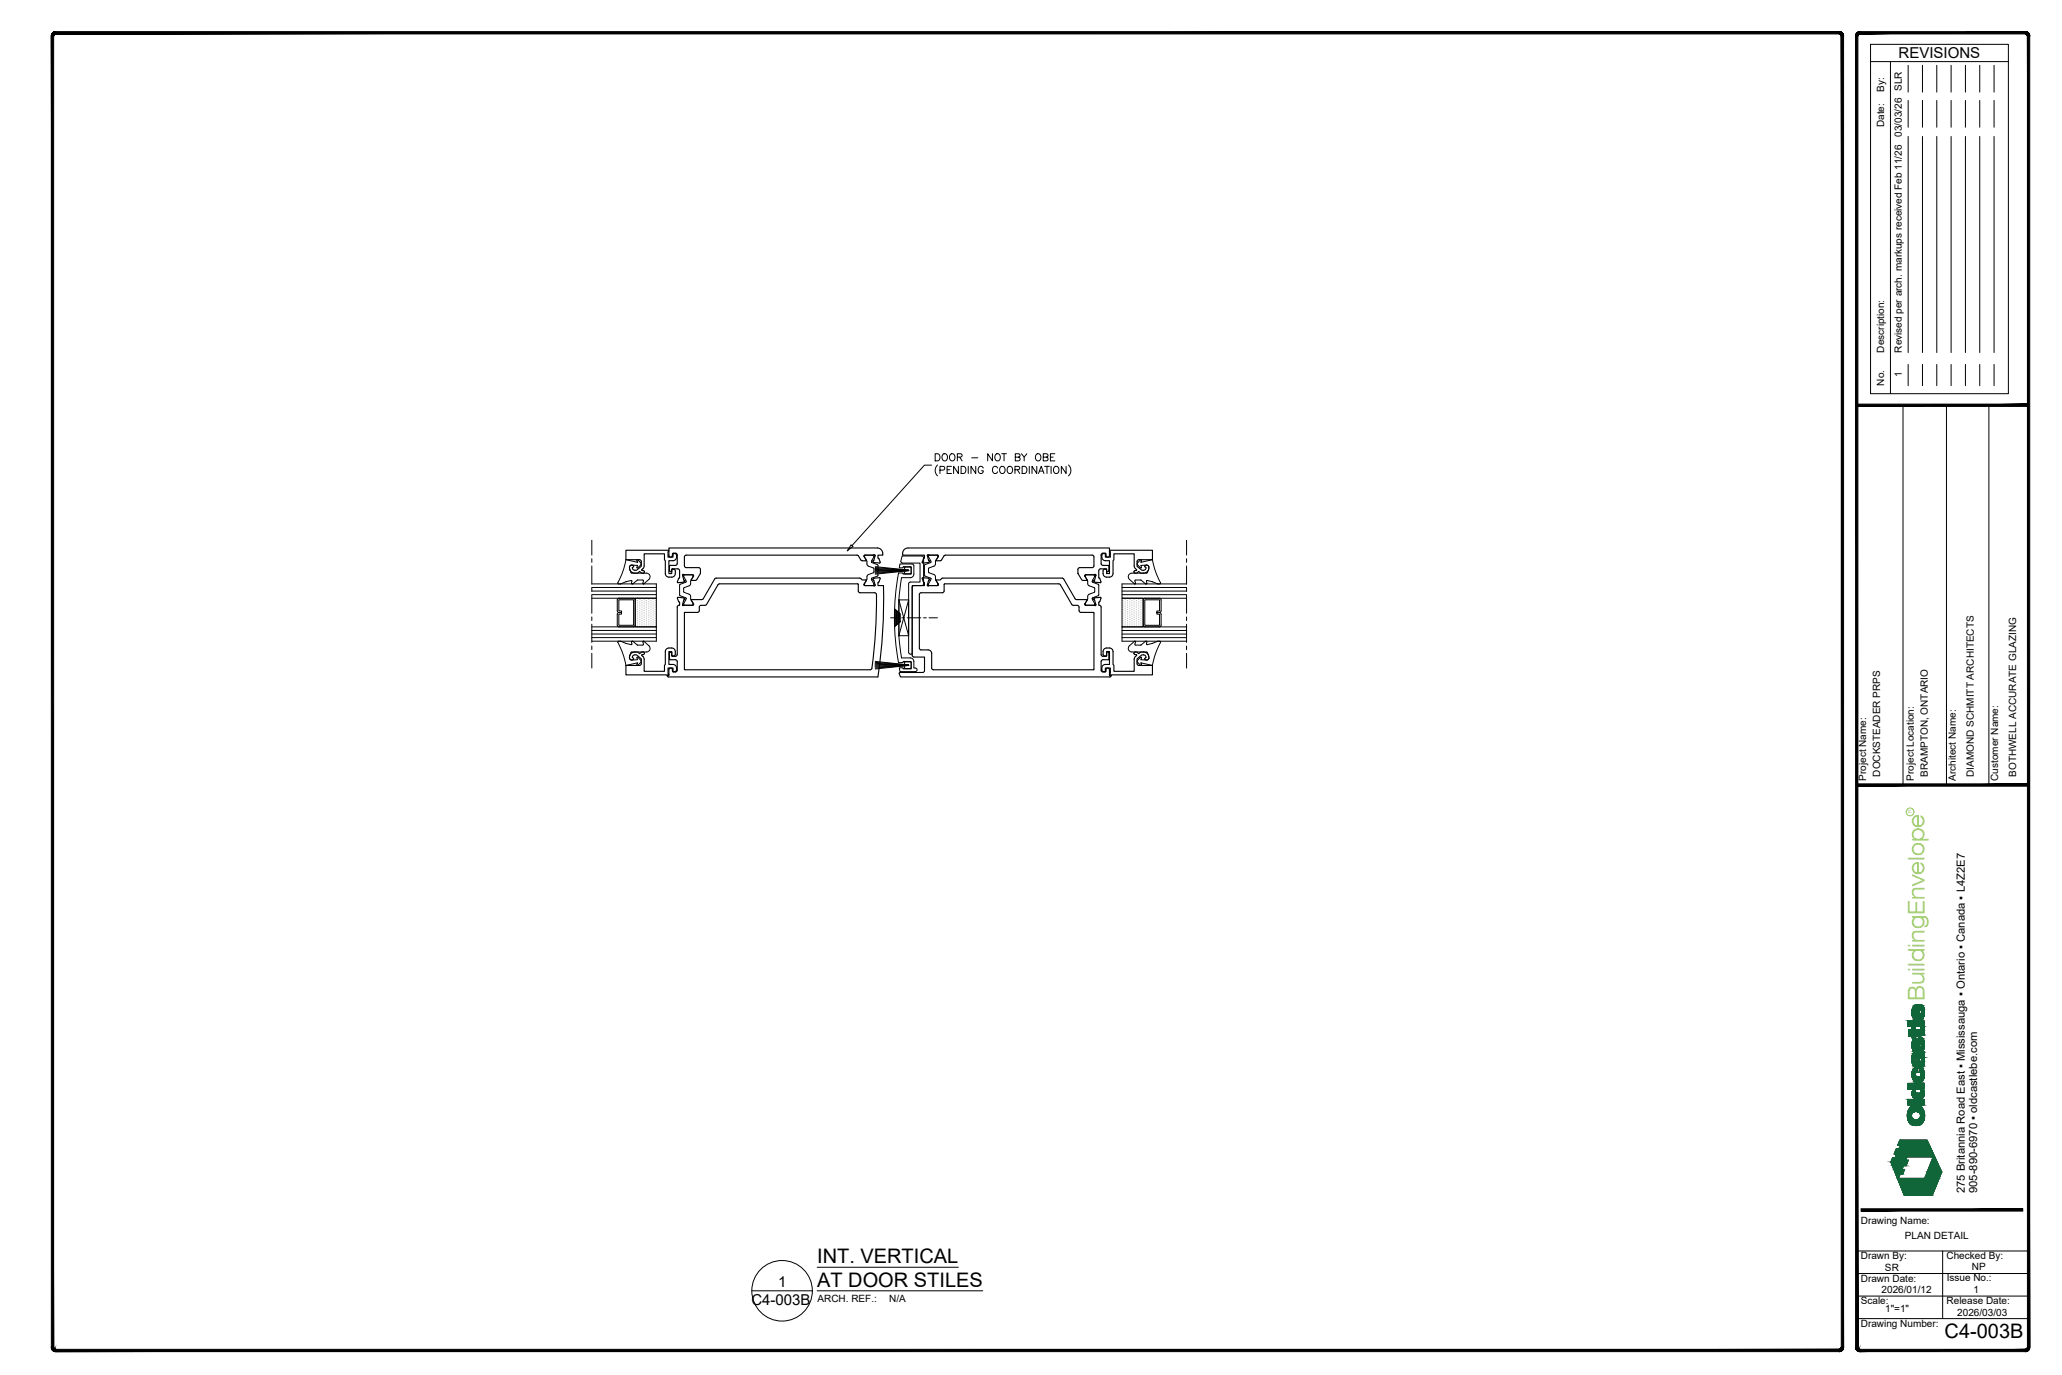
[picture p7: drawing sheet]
<svg xmlns="http://www.w3.org/2000/svg" width="914mm" height="610mm" viewBox="0 0 914 610" stroke-linecap="round" stroke-linejoin="round" font-family="sans-serif">
<defs><g id="words">
<text font-size="10" fill="#88c346" x="853.4" y="443.9" transform="rotate(-90 853.4 443.9)">BuildingEnvelope</text>
<g font-size="8.9">
<text x="362.4" y="560">INT. VERTICAL</text>
<text x="362.4" y="570.4">AT DOOR STILES</text>
<text x="862.3" y="593.1">C4-003B</text>
</g>
<g font-size="6.7">
<text x="841.9" y="25.9">REVISIONS</text>
<text x="345.1" y="570.6">1</text>
<text x="333.2" y="578.5">C4-003B</text>
</g>
<g font-size="5">
<text x="871.3" y="529" transform="rotate(-90 871.3 529)">275 Britannia Road East ▪ Mississauga ▪ Ontario ▪ Canada ▪ L4Z2E7</text>
<text x="876.8" y="529" transform="rotate(-90 876.8 529)">905-890-6970 ▪ oldcastlebe.com</text>
</g>
<g font-size="4.4">
<text x="835.5" y="40.9" transform="rotate(-90 835.5 40.9)">By:</text>
<text x="835.5" y="56.4" transform="rotate(-90 835.5 56.4)">Date:</text>
<text x="843.3" y="60.6" transform="rotate(-90 843.3 60.6)">03/03/26 SLR</text>
<text x="835.5" y="156.3" transform="rotate(-90 835.5 156.3)">Description:</text>
<text x="843.3" y="156.3" transform="rotate(-90 843.3 156.3)">Revised per arch. markups received Feb 11/26</text>
<text x="843.3" y="167.1" transform="rotate(-90 843.3 167.1)">1</text>
<text x="835.5" y="171" transform="rotate(-90 835.5 171)">No.</text>
<text x="827.5" y="346.2" transform="rotate(-90 827.5 346.2)">Project Name:</text>
<text x="833.7" y="344.3" transform="rotate(-90 833.7 344.3)">DOCKSTEADER PRPS</text>
<text x="848.7" y="346.2" transform="rotate(-90 848.7 346.2)">Project Location:</text>
<text x="854.8" y="344.4" transform="rotate(-90 854.8 344.4)">BRAMPTON, ONTARIO</text>
<text x="867.3" y="346.2" transform="rotate(-90 867.3 346.2)">Architect Name:</text>
<text x="875.3" y="344.4" transform="rotate(-90 875.3 344.4)">DIAMOND SCHMITT ARCHITECTS</text>
<text x="886.1" y="346.2" transform="rotate(-90 886.1 346.2)">Customer Name:</text>
<text x="894.1" y="344.4" transform="rotate(-90 894.1 344.4)">BOTHWELL ACCURATE GLAZING</text>
<text x="825.2" y="542.4">Drawing Name:</text>
<text x="844.7" y="549.2">PLAN DETAIL</text>
<text x="825.2" y="558.3">Drawn By:</text>
<text x="835.9" y="563.4">SR</text>
<text x="863.2" y="558.4">Checked By:</text>
<text x="874.5" y="563">NP</text>
<text x="825.2" y="568.2">Drawn Date:</text>
<text x="863.3" y="568.1">Issue No.:</text>
<text x="834.4" y="573.3">2026/01/12</text>
<text x="875.2" y="573.1">1</text>
<text x="362.5" y="577.3">ARCH. REF.:</text>
<text x="394.3" y="577.3">N/A</text>
<text x="825.2" y="578.1">Scale:</text>
<text x="836" y="581.5">1&quot;=1&quot;</text>
<text x="863.2" y="578.2">Release Date:</text>
<text x="868" y="583.3">2026/03/03</text>
<text x="825.2" y="588.5">Drawing Number:</text>
</g>
<text font-size="2.1" fill="#88c346" x="847.7" y="360.6" transform="rotate(-90 847.7 360.6)">R</text>
</g></defs>
<!-- layer: Thermal -->
<g fill="none" stroke="#000" stroke-width=".44">
<path d="M304.3 257.8v.1M304.3 257.9l-2.9 1.5v4.5l2.9 1.4M307.4 255.5l-1.1 1.9-.2 2-2.9 1.5 .1 1.7 2.8 1.2 .2 2 1.1 1.8M307.4 255.5l-.4-.7-3.6 .1-.2 .7 1.1 2.2M383.4 246.3l3.9-.1 .2 .7-1 1.8v.6l2.8 1.2v4.7l-2.9 1.4 1.1 2.3-.4 .7-3.7-.2v-.5l1-1.9 .2-1.9 2.8-1.2 .1-1.7-2.9-1.6-.2-1.9-1-1.8zM386.4 249.1v.1M400 246.5h8.8l.5 .2 .3 .6-.1 11.8-.7 .5h-4.3v30.4l-1.1-.1-.5-.7v-30.4l.3-.5 .5-.3h4.3v-8.4h-8.1l-.4-.7zM412.1 246.1l-.4 .8 1.1 2.2M412.1 246.1h3.4l.4 .4-1 2.2-.3 1.9-2.9 1.6 .2 1.7 2.7 1.2 .3 1.9 1 1.8v.6l-3.8 .2M412.8 249.1v.1M412.8 249.2l-2.9 1.5 .1 4.5 2.8 1.4-1.1 2.3 .4 .7M484.4 257.9l2.9 1.5-.1 4.5-2.8 1.4"/>
<path d="M484.4 257.8v.1M484.4 257.8l1-2.2-.2-.7-3.9 .1v.6l1 1.8 .2 2 3 1.5-.2 1.7-2.8 1.2-.2 2-1 1.8v.5l3.9 .2 .2-.7-1-2.3M304.3 265.3l-1.1 2.3 .2 .7h3.6l.4-.6M304.3 265.3h.1M484.4 265.3h.1"/>
</g>
<!-- layer: _OBE_aluminum -->
<g fill="none" stroke="#000" stroke-width=".5">
<path d="M277.6 244h19l-.4 .6v2.4h2.3v-1.5l.7-.1a1.72 1.72 0 0 1 .8 1.9 1.72 1.72 0 0 1-1.6 1.3h-1.8v5.7h1.3l.1-1.9h1a2.14 2.14 0 0 1-1.1 3.5 2.2 2.2 0 0 1-2.8-1.1l-.1-6.2-.3-.4v-2.7h-9l-.1 5.8-1.1 1.3 1 .4 .3 .6-.3 .4-1 .1-.9-.8a2.45 2.45 0 0 1-3.2 .6 2.45 2.45 0 0 1-.9-3.1 .81 .81 0 0 1 .9-.3 .81 .81 0 0 1 .5 .8l-.5 .4 .3 .8 1.6 .3 2.1-1.7-.1-2.5-.7-.5h-6zM297.9 252.5l.3-.3h2.4l.7 .5 .1 3.3-1 1.9 .1 .4 2.6-.2 .5-.4-.9-2.8M388 259.3v.1M388 259.3l-.5-1.9-.5-.5 .6-.5 2.4-.3 .3 .4-.9 1.8-.1 1.3h2.5a231.7 231.7 0 0 1-2.5 40.5h-92.8l-.7-.6h.8v-2.6a.79 .79 0 0 1 .8-.7 .79 .79 0 0 1 .8 .7v.8l.4 .2 1.2-.1 .5-.7v-4.1l-.8-.5-2.6-.2v-2.8l.5-.4 .4 .1 .2 1.7 1.5 .1 .8-.5v-21.4l.3-.5 .8-.3v-1.2l-1-1.9 .1-.3 2.6 .1 .5 .5-.9 2.7M388 259.4l-.3 .4-4.4-.2-.1-.6 .9-1.8-1.8-.1-1.1-.8h-63.6l-.7 .4-5.2 8.9-5 .3 .9 1.8-.2 .6-4.4 .2-.3-.3M389.6 247.6l-.3-1.5h2.2l-.1-.9-.7-1.6-1.6-.7h-92.5v3.3a.79 .79 0 0 0 .8 .8 .79 .79 0 0 0 .8-.8v-.8l.4-.2 1.2 .1 .5 .4v4.2l-.5 .7-2.9 .2v2.3l.8 .4 .2-1M389.6 247.6l.7 1.9-2.8-.2-.5-.5 .5-.4 .5-1.9a.41 .41 0 0 0-.2-.6 .41 .41 0 0 0-.5 .2l-4 .1-.1 .5 .9 1.8-1.7 .1-.7-.4-1.2-1.9-.5-.2h-75.7l-.6 .2-.2 .6 .2 4.5 6.4 .3 .5 .7v1.7l-1.6 2.8-.7 .4-1.7-.1 .9-1.7-.1-.6-4.4-.3-.3 .3M409.7 247.6l-.7 1.9 2.8-.2 .4-.5-.4-.4-.6-1.9a.4 .4 0 0 1 .2-.6 .4 .4 0 0 1 .6 .2l4 .1 .1 .5-.9 1.6 .1 .3 2.1-.2 1.2-1.9 .7-.4h65l.6 .2 .2 .6-.2 4.5-6.4 .3-.5 .7v1.8l1.6 2.7 .7 .4 1.7-.1-.9-1.8 .1-.5 4.4-.3 .3 .3M409.7 247.6l.2-1.5h-9.7l.2-1.5 1.1-1.4 1.2-.3h89.3v3.3a.78 .78 0 0 1-.8 .8 .78 .78 0 0 1-.8-.8v-.8l-.3-.1h-1.3l-.4 .4-.1 4.2 .5 .7 2.9 .2v2.3l-.8 .4-.2-1M411.2 259.4l.4 .4 4.4-.2 .1-.7-.9-1.7 1.7-.1 1.2-.8h52.9l.7 .4 5.2 8.9 5 .3-.8 1.8 .1 .6 4.4 .2 .3-.3M411.2 259.3v.1M411.2 259.3l1-2.5-.6-.5-2.3-.2-.3 .4 .9 1.8v1.3h-4.6l-.7 .5-.1 30.4"/>
<path d="M488.8 245.6l1.3-.1 .1 1.5h2.2v-2.4l-.4-.6h19.1v4.1h-6.1l-.7 .5-.1 2.5 2.2 1.7 1.5-.3 .3-.8-.5-.4a.98 .98 0 0 1 1.3-.7 .98 .98 0 0 1 .5 1.5 2.6 2.6 0 0 1-1.9 2 2.6 2.6 0 0 1-2.6-.8l-.9 .8-1-.1-.3-.4 .3-.6 1-.4-1.1-1.3v-5.8h-9v2.7l-.4 .4v5.7a2.3 2.3 0 0 1-3.2 1.6 2.3 2.3 0 0 1-1-3.4l1.3-.1v1.9h1.3v-5.7h-1.8a1.89 1.89 0 0 1-1.4-3zM490.7 252.5l-.3-.3h-2.4l-.7 .5v3.3l.9 1.9-.1 .4-2.5-.2-.6-.4 .9-2.8M388.7 263.6l-.3-.6-.5-.2-6.8-.1-.4-.4-.1-3.2-.2-.3h-61.3l-.7 .4-5.2 9-2.9 .4-.4 2.7-6.1 .2-.3 .3v24.9l.3 .2 82.6-.2a194.1 194.1 0 0 0 2.3-33.1M418.7 262l-.3 .6-.5 .2h-9.4l-.6 .2-.2 .6v23.7l.5 .8h3.4l1.2 .7 .4 .9v6.5l.4 .7h71.4l.1-25.1-.2-.3-6.2-.2-.4-2.7-2.8-.4-5.7-9.3-50.9-.1-.2 .3v2.9M485.9 268.2l-.9-2.7 .6-.5 2.5-.1 .1 .3-.9 1.9v1.2l.8 .3 .2 .5 .1 21.4 .7 .5 1.5-.1 .2-1.7 .4-.1 .5 .4v2.8l-2.6 .2-.7 .5-.1 4.1 .5 .7 1.3 .1 .3-.2v-.8a.78 .78 0 0 1 .8-.7 .78 .78 0 0 1 .8 .7v2.6h.8l-.6 .6h-92.9l-.5-1.6 .3-.4h10.1l.7-.4 .1-6.4h-4.7l-.6-.2-.2-.6M298.5 297.5l.7 .3a1.72 1.72 0 0 0 .8-1.9 1.72 1.72 0 0 0-1.6-1.3h-1.8v-5.7h1.3l.1 1.9h1a2.13 2.13 0 0 0-1.1-3.5 2.2 2.2 0 0 0-2.8 1.1l-.1 6.2-.3 .4v2.6h-9l-.1-5.7-1.1-1.4 1-.4 .3-.5-.3-.5h-1l-.9 .7a2.45 2.45 0 0 0-3.2-.6 2.45 2.45 0 0 0-.9 3.2 .81 .81 0 0 0 .9 .2 .81 .81 0 0 0 .5-.7l-.5-.4 .3-.8 1.6-.4 2.1 1.8-.1 2.4-.7 .5h-6v4.2h19l-.4-.6v-2.4h2.3v1.3M490.2 297.5l-.8 .3a1.73 1.73 0 0 1-.8-1.9 1.73 1.73 0 0 1 1.6-1.3h1.8v-5.7h-1.3v1.9h-1.1a2.14 2.14 0 0 1 1.1-3.5 2.2 2.2 0 0 1 2.8 1.1l.1 6.2 .4 .4v2.6h9v-5.7l1.1-1.4-1-.4-.3-.5 .3-.5h1l.9 .7a2.45 2.45 0 0 1 3.2-.6 2.45 2.45 0 0 1 .9 3.2 .81 .81 0 0 1-.9 .2 .81 .81 0 0 1-.5-.7l.5-.4-.3-.8-1.5-.4-2.2 1.8 .1 2.4 .7 .5h6.1v4.2h-19.1l.4-.6v-2.4h-2.2v1.3"/>
</g>
<!-- layer: 0 -->
<path d="M405.2 250.8l-.2-.5-.5-.3h-5.4l-.3 1.7h1.7v-.5h3.6v3.3h-3.6v-.5h-2a109 109 0 0 0 0 39.8h2v-.5h3.6v3.3h-3.6v-.5h-1.7l.3 1.7h6.8a.79 .79 0 0 0 .8-.8 .79 .79 0 0 0-.8-.8h-.6l-.1-2.9-.6-1.3-.9-.3h-3.9l-1.2-9.7v-16.2l1.2-9.7h3.9l.9-.3 .6-1.3 .1-3.7" fill="none" stroke="#000" stroke-width=".44"/>
<!-- layer: Fastener -->
<g fill="none" stroke="#000" stroke-width=".44">
<path d="M395 273.9h3.7M396.7 269.9l2.5 2.2v3.6l-2.5 2.2zM397 270.2v7.4M397.3 270.4v7M397.5 270.7v6.4M397.8 270.9v6M398.1 271.2v5.4M398.4 271.4v5M398.7 271.6v4.6M398.9 271.9v4M399.9 273.9h1.2M402.3 273.9h6.1"/>
<path d="M409.6 273.9h1.2M412 273.9h3.7"/>
</g>
<!-- layer: Misc -->
<g fill="none" stroke="#000" stroke-width=".44">
<path d="M388.1 252.9h14.9M388.1 252.5l14.9 .4M388.1 253.7l14.9-.8-14.9 1.2M388.1 252l14.9 .8M388.1 251.6l14.8 1.2M388.1 251.2l14.9 1.7-14.9 1.7M401.2 251.5h2.8v2.8h-2.8zM403 252.9l-14.9 .4M398.6 266h4.3v15.8h-4.3zM398.6 266l4.3 15.8M402.9 266l-4.3 15.8M388.1 294.9h14.9"/>
<path d="M388.1 294.5l14.9 .4M388.1 295.8l14.9-.8-14.9 1.2M388.1 294.1l14.9 .8M388.1 293.7l14.8 1.1M388.1 293.2l14.9 1.7-14.9 1.7M401.2 293.5h2.8v2.8h-2.8zM403 294.9l-14.9 .4"/>
</g>
<!-- layer: Gasket -->
<path d="M277.6 248.1l5.2 1.2-.4-.8 .3-.4 1.7 1.8-1.7 1.9-.3-.1 .3-1-2.5-.2a1.3 1.3 0 0 0-.9 2.1l.7 1.5h6.7a1.59 1.59 0 0 1 1.5 1 1.59 1.59 0 0 1-.4 1.8l-2.4 2-.4-.2 .4-1.2-.4-.3h-2.3l-2.2 1.7-.5-.3v-1.2l-4.8 1.5-1.1-.1-.1-.5 2.5-6zM510.9 257.9h.1M510.9 257.9l-2.3-.5v1.1M511 257.9l2.4 1 1.1-.1 .2-.3-2.3-5.1-1.3-5.3-5.2 1.2 .3-1-.3-.2-1.7 1.8 1.7 1.9 .3-.3-.3-.8 2.5-.2a1.31 1.31 0 0 1 .9 2.1l-.9 1.5h-6.5a1.59 1.59 0 0 0-1.5 1 1.59 1.59 0 0 0 .5 1.8l2.2 2 .5-.2-.3-1.2 .3-.4 2.3 .1 2.1 1.7h.4l.2-.4M274 284.5l1.2-.2 4.8 1.5v-1.3l.5-.2 2.2 1.7h2.3l.4-.3-.4-1.2 .4-.2 2.4 2a1.58 1.58 0 0 1 .4 1.7 1.58 1.58 0 0 1-1.5 1.1h-6.5l-.9 1.5a1.3 1.3 0 0 0 .9 2l2.5-.1-.3-.8 .3-.4 1.7 2-1.7 1.7-.3-.2 .4-1-5.2 1.2-1.4-5.2zM508.6 284.7l-.2-.4h-.4l-2.1 1.7h-2.3l-.3-.3 .3-1.2-.5-.2-2.2 2a1.58 1.58 0 0 0-.5 1.7 1.58 1.58 0 0 0 1.5 1.1h6.7l.7 1.5a1.3 1.3 0 0 1-.9 2l-2.5-.1 .3-.8-.3-.4-1.7 2 1.7 1.7 .3-.3-.3-.9 5.2 1.2 1.3-5.2 2.3-5.1-.2-.4h-1.1l-2.4 1M508.6 284.7v1.1l2.3-.5M511 285.3h-.1" fill="none" stroke="#000" stroke-width=".44"/>
<!-- layer: _OBE_glass -->
<g fill="none" stroke="#000" stroke-width=".44">
<path d="M262.4 258.9h28.7v6.3h-28.7M526.2 258.9h-28.6v6.3h28.6M262.4 277.9h28.7v6.4h-28.7M262.4 260.5h28.7M262.4 262h28.7M262.4 263.6h28.7M262.4 279.5h28.7M273.9 265.4l7-.2 .7 .5 .1 11.5-.5 .7h-6.7l-.7-.4-.1-5.2 .2-.5 .6-.2-.6-.3-.2-.5zM274.5 271.6h1.1v.7h-1.2v4.9h6.6v-11.3h-6.6v5h1.2v.7M281.7 265.2h9.4v12.7h-9.4zM497.6 265.2h9.3v12.7h-9.3zM497.6 260.5h28.6"/>
<path d="M497.6 262.1h28.6M497.6 263.6h28.6M497.6 279.5h28.6M507.2 265.4l6.9-.2 .7 .5 .1 5.1-.2 .6-.6 .2 .6 .2 .2 .5v4.9l-.5 .7h-6.7l-.7-.4zM513 271.6v-.7h1.2v-5h-6.5v11.3h6.5v-4.9h-1.2v-.7h1.1M526.2 277.9h-28.6v6.4h28.6M262.4 281.1h28.7M262.4 282.7h28.7M497.6 282.7h28.6M497.6 281.1h28.6"/>
</g>
<g fill="#000" stroke="#000" stroke-width=".44">
<circle cx="281.7" cy="276.6" r=".02"/>
<circle cx="281.7" cy="275.7" r=".02"/>
<circle cx="281.7" cy="273.7" r=".02"/>
<circle cx="281.7" cy="271.7" r=".02"/>
<circle cx="281.7" cy="267.7" r=".02"/>
<circle cx="281.7" cy="269.7" r=".02"/>
<circle cx="281.7" cy="268.7" r=".02"/>
<circle cx="281.7" cy="266.7" r=".02"/>
<circle cx="281.7" cy="277.6" r=".02"/>
<circle cx="281.7" cy="265.7" r=".02"/>
<circle cx="281.7" cy="272.7" r=".02"/>
<circle cx="281.7" cy="270.7" r=".02"/>
<circle cx="281.7" cy="274.7" r=".02"/>
<circle cx="282.7" cy="275.2" r=".02"/>
<circle cx="282.7" cy="269.2" r=".02"/>
<circle cx="282.7" cy="277.1" r=".02"/>
<circle cx="282.7" cy="273.2" r=".02"/>
<circle cx="282.7" cy="271.2" r=".02"/>
<circle cx="282.7" cy="267.2" r=".02"/>
<circle cx="282.7" cy="276.2" r=".02"/>
<circle cx="282.7" cy="274.2" r=".02"/>
<circle cx="282.7" cy="268.2" r=".02"/>
<circle cx="282.7" cy="270.2" r=".02"/>
<circle cx="282.7" cy="266.2" r=".02"/>
<circle cx="282.7" cy="265.2" r=".02"/>
<circle cx="282.7" cy="272.2" r=".02"/>
<circle cx="283.7" cy="269.7" r=".02"/>
<circle cx="283.7" cy="266.7" r=".02"/>
<circle cx="283.7" cy="271.7" r=".02"/>
<circle cx="283.7" cy="265.7" r=".02"/>
<circle cx="283.7" cy="270.7" r=".02"/>
<circle cx="283.7" cy="277.6" r=".02"/>
<circle cx="283.7" cy="275.7" r=".02"/>
<circle cx="283.7" cy="273.7" r=".02"/>
<circle cx="283.7" cy="276.6" r=".02"/>
<circle cx="283.7" cy="274.7" r=".02"/>
<circle cx="283.7" cy="272.7" r=".02"/>
<circle cx="283.7" cy="267.7" r=".02"/>
<circle cx="283.7" cy="268.7" r=".02"/>
<circle cx="284.7" cy="276.2" r=".02"/>
<circle cx="284.7" cy="269.2" r=".02"/>
<circle cx="284.7" cy="274.2" r=".02"/>
<circle cx="284.7" cy="277.1" r=".02"/>
<circle cx="284.7" cy="275.2" r=".02"/>
<circle cx="284.7" cy="273.2" r=".02"/>
<circle cx="284.7" cy="267.2" r=".02"/>
<circle cx="284.7" cy="270.2" r=".02"/>
<circle cx="284.7" cy="268.2" r=".02"/>
<circle cx="284.7" cy="266.2" r=".02"/>
<circle cx="284.7" cy="271.2" r=".02"/>
<circle cx="284.7" cy="265.2" r=".02"/>
<circle cx="284.7" cy="272.2" r=".02"/>
<circle cx="285.7" cy="266.7" r=".02"/>
<circle cx="285.7" cy="269.7" r=".02"/>
<circle cx="285.7" cy="276.6" r=".02"/>
<circle cx="285.7" cy="274.7" r=".02"/>
<circle cx="285.7" cy="273.7" r=".02"/>
<circle cx="285.7" cy="272.7" r=".02"/>
<circle cx="285.7" cy="271.7" r=".02"/>
<circle cx="285.7" cy="270.7" r=".02"/>
<circle cx="285.7" cy="268.7" r=".02"/>
<circle cx="285.7" cy="265.7" r=".02"/>
<circle cx="285.7" cy="267.7" r=".02"/>
<circle cx="285.7" cy="277.6" r=".02"/>
<circle cx="285.7" cy="275.7" r=".02"/>
<circle cx="286.7" cy="277.1" r=".02"/>
<circle cx="286.7" cy="274.2" r=".02"/>
<circle cx="286.7" cy="266.2" r=".02"/>
<circle cx="286.7" cy="268.2" r=".02"/>
<circle cx="286.7" cy="275.2" r=".02"/>
<circle cx="286.7" cy="265.2" r=".02"/>
<circle cx="286.7" cy="272.2" r=".02"/>
<circle cx="286.7" cy="270.2" r=".02"/>
<circle cx="286.7" cy="273.2" r=".02"/>
<circle cx="286.7" cy="271.2" r=".02"/>
<circle cx="286.7" cy="276.2" r=".02"/>
<circle cx="286.7" cy="267.2" r=".02"/>
<circle cx="286.7" cy="269.2" r=".02"/>
<circle cx="287.7" cy="265.7" r=".02"/>
<circle cx="287.7" cy="277.6" r=".02"/>
<circle cx="287.7" cy="275.7" r=".02"/>
<circle cx="287.7" cy="271.7" r=".02"/>
<circle cx="287.7" cy="269.7" r=".02"/>
<circle cx="287.7" cy="270.7" r=".02"/>
<circle cx="287.7" cy="268.7" r=".02"/>
<circle cx="287.7" cy="267.7" r=".02"/>
<circle cx="287.7" cy="273.7" r=".02"/>
<circle cx="287.7" cy="276.6" r=".02"/>
<circle cx="287.7" cy="274.7" r=".02"/>
<circle cx="287.7" cy="272.7" r=".02"/>
<circle cx="287.7" cy="266.7" r=".02"/>
<circle cx="288.6" cy="270.2" r=".02"/>
<circle cx="288.6" cy="273.2" r=".02"/>
<circle cx="288.6" cy="267.2" r=".02"/>
<circle cx="288.6" cy="274.2" r=".02"/>
<circle cx="288.6" cy="268.2" r=".02"/>
<circle cx="288.6" cy="266.2" r=".02"/>
<circle cx="288.6" cy="265.2" r=".02"/>
<circle cx="288.6" cy="276.2" r=".02"/>
<circle cx="288.6" cy="272.2" r=".02"/>
<circle cx="288.6" cy="277.1" r=".02"/>
<circle cx="288.6" cy="275.2" r=".02"/>
<circle cx="288.6" cy="271.2" r=".02"/>
<circle cx="288.6" cy="269.2" r=".02"/>
<circle cx="289.6" cy="266.7" r=".02"/>
<circle cx="289.6" cy="277.6" r=".02"/>
<circle cx="289.6" cy="276.6" r=".02"/>
<circle cx="289.6" cy="275.7" r=".02"/>
<circle cx="289.6" cy="274.7" r=".02"/>
<circle cx="289.6" cy="272.7" r=".02"/>
<circle cx="289.6" cy="271.7" r=".02"/>
<circle cx="289.6" cy="269.7" r=".02"/>
<circle cx="289.6" cy="268.7" r=".02"/>
<circle cx="289.6" cy="273.7" r=".02"/>
<circle cx="289.6" cy="270.7" r=".02"/>
<circle cx="289.6" cy="267.7" r=".02"/>
<circle cx="289.6" cy="265.7" r=".02"/>
<circle cx="290.6" cy="270.2" r=".02"/>
<circle cx="290.6" cy="277.1" r=".02"/>
<circle cx="290.6" cy="273.2" r=".02"/>
<circle cx="290.6" cy="276.2" r=".02"/>
<circle cx="290.6" cy="274.2" r=".02"/>
<circle cx="290.6" cy="268.2" r=".02"/>
<circle cx="290.6" cy="266.2" r=".02"/>
<circle cx="290.6" cy="275.2" r=".02"/>
<circle cx="290.6" cy="271.2" r=".02"/>
<circle cx="290.6" cy="269.2" r=".02"/>
<circle cx="290.6" cy="267.2" r=".02"/>
<circle cx="290.6" cy="265.2" r=".02"/>
<circle cx="290.6" cy="272.2" r=".02"/>
<circle cx="498" cy="277.2" r=".02"/>
<circle cx="498" cy="273.2" r=".02"/>
<circle cx="498" cy="271.2" r=".02"/>
<circle cx="498" cy="270.2" r=".02"/>
<circle cx="498" cy="269.2" r=".02"/>
<circle cx="498" cy="267.2" r=".02"/>
<circle cx="498" cy="266.2" r=".02"/>
<circle cx="498" cy="265.2" r=".02"/>
<circle cx="498" cy="276.2" r=".02"/>
<circle cx="498" cy="275.2" r=".02"/>
<circle cx="498" cy="274.2" r=".02"/>
<circle cx="498" cy="272.2" r=".02"/>
<circle cx="498" cy="268.2" r=".02"/>
<circle cx="499" cy="274.7" r=".02"/>
<circle cx="499" cy="270.7" r=".02"/>
<circle cx="499" cy="275.7" r=".02"/>
<circle cx="499" cy="273.7" r=".02"/>
<circle cx="499" cy="272.7" r=".02"/>
<circle cx="499" cy="271.7" r=".02"/>
<circle cx="499" cy="267.7" r=".02"/>
<circle cx="499" cy="266.7" r=".02"/>
<circle cx="499" cy="265.7" r=".02"/>
<circle cx="499" cy="277.7" r=".02"/>
<circle cx="499" cy="276.7" r=".02"/>
<circle cx="499" cy="269.7" r=".02"/>
<circle cx="499" cy="268.7" r=".02"/>
<circle cx="500" cy="267.2" r=".02"/>
<circle cx="500" cy="276.2" r=".02"/>
<circle cx="500" cy="266.2" r=".02"/>
<circle cx="500" cy="277.2" r=".02"/>
<circle cx="500" cy="275.2" r=".02"/>
<circle cx="500" cy="273.2" r=".02"/>
<circle cx="500" cy="269.2" r=".02"/>
<circle cx="500" cy="274.2" r=".02"/>
<circle cx="500" cy="270.2" r=".02"/>
<circle cx="500" cy="268.2" r=".02"/>
<circle cx="500" cy="271.2" r=".02"/>
<circle cx="500" cy="265.2" r=".02"/>
<circle cx="500" cy="272.2" r=".02"/>
<circle cx="501" cy="273.7" r=".02"/>
<circle cx="501" cy="267.7" r=".02"/>
<circle cx="501" cy="277.7" r=".02"/>
<circle cx="501" cy="275.7" r=".02"/>
<circle cx="501" cy="272.7" r=".02"/>
<circle cx="501" cy="271.7" r=".02"/>
<circle cx="501" cy="269.7" r=".02"/>
<circle cx="501" cy="268.7" r=".02"/>
<circle cx="501" cy="266.7" r=".02"/>
<circle cx="501" cy="265.7" r=".02"/>
<circle cx="501" cy="276.7" r=".02"/>
<circle cx="501" cy="274.7" r=".02"/>
<circle cx="501" cy="270.7" r=".02"/>
<circle cx="502" cy="267.2" r=".02"/>
<circle cx="502" cy="275.2" r=".02"/>
<circle cx="502" cy="273.2" r=".02"/>
<circle cx="502" cy="277.2" r=".02"/>
<circle cx="502" cy="271.2" r=".02"/>
<circle cx="502" cy="269.2" r=".02"/>
<circle cx="502" cy="265.2" r=".02"/>
<circle cx="502" cy="276.2" r=".02"/>
<circle cx="502" cy="272.2" r=".02"/>
<circle cx="502" cy="270.2" r=".02"/>
<circle cx="502" cy="268.2" r=".02"/>
<circle cx="502" cy="266.2" r=".02"/>
<circle cx="502" cy="274.2" r=".02"/>
<circle cx="503" cy="276.7" r=".02"/>
<circle cx="503" cy="273.7" r=".02"/>
<circle cx="503" cy="272.7" r=".02"/>
<circle cx="503" cy="271.7" r=".02"/>
<circle cx="503" cy="270.7" r=".02"/>
<circle cx="503" cy="268.7" r=".02"/>
<circle cx="503" cy="275.7" r=".02"/>
<circle cx="503" cy="274.7" r=".02"/>
<circle cx="503" cy="269.7" r=".02"/>
<circle cx="503" cy="267.7" r=".02"/>
<circle cx="503" cy="266.7" r=".02"/>
<circle cx="503" cy="277.7" r=".02"/>
<circle cx="503" cy="265.7" r=".02"/>
<circle cx="503.9" cy="271.2" r=".02"/>
<circle cx="503.9" cy="277.2" r=".02"/>
<circle cx="503.9" cy="269.2" r=".02"/>
<circle cx="503.9" cy="267.2" r=".02"/>
<circle cx="503.9" cy="266.2" r=".02"/>
<circle cx="503.9" cy="265.2" r=".02"/>
<circle cx="503.9" cy="276.2" r=".02"/>
<circle cx="503.9" cy="275.2" r=".02"/>
<circle cx="503.9" cy="274.2" r=".02"/>
<circle cx="503.9" cy="273.2" r=".02"/>
<circle cx="503.9" cy="272.2" r=".02"/>
<circle cx="503.9" cy="270.2" r=".02"/>
<circle cx="503.9" cy="268.2" r=".02"/>
<circle cx="504.9" cy="270.7" r=".02"/>
<circle cx="504.9" cy="275.7" r=".02"/>
<circle cx="504.9" cy="274.7" r=".02"/>
<circle cx="504.9" cy="273.7" r=".02"/>
<circle cx="504.9" cy="272.7" r=".02"/>
<circle cx="504.9" cy="271.7" r=".02"/>
<circle cx="504.9" cy="267.7" r=".02"/>
<circle cx="504.9" cy="276.7" r=".02"/>
<circle cx="504.9" cy="269.7" r=".02"/>
<circle cx="504.9" cy="268.7" r=".02"/>
<circle cx="504.9" cy="266.7" r=".02"/>
<circle cx="504.9" cy="265.7" r=".02"/>
<circle cx="504.9" cy="277.7" r=".02"/>
<circle cx="505.9" cy="275.2" r=".02"/>
<circle cx="505.9" cy="273.2" r=".02"/>
<circle cx="505.9" cy="268.2" r=".02"/>
<circle cx="505.9" cy="267.2" r=".02"/>
<circle cx="505.9" cy="266.2" r=".02"/>
<circle cx="505.9" cy="265.2" r=".02"/>
<circle cx="505.9" cy="276.2" r=".02"/>
<circle cx="505.9" cy="274.2" r=".02"/>
<circle cx="505.9" cy="271.2" r=".02"/>
<circle cx="505.9" cy="270.2" r=".02"/>
<circle cx="505.9" cy="269.2" r=".02"/>
<circle cx="505.9" cy="277.2" r=".02"/>
<circle cx="505.9" cy="272.2" r=".02"/>
<circle cx="506.9" cy="271.7" r=".02"/>
<circle cx="506.9" cy="268.7" r=".02"/>
<circle cx="506.9" cy="267.7" r=".02"/>
<circle cx="506.9" cy="265.7" r=".02"/>
<circle cx="506.9" cy="277.7" r=".02"/>
<circle cx="506.9" cy="276.7" r=".02"/>
<circle cx="506.9" cy="275.7" r=".02"/>
<circle cx="506.9" cy="273.7" r=".02"/>
<circle cx="506.9" cy="272.7" r=".02"/>
<circle cx="506.9" cy="270.7" r=".02"/>
<circle cx="506.9" cy="269.7" r=".02"/>
<circle cx="506.9" cy="266.7" r=".02"/>
<circle cx="506.9" cy="274.7" r=".02"/>
</g>
<!-- layer: _OBE_hidden -->
<g fill="none" stroke="#000" stroke-width=".44">
<path d="M262.4 239.5v6.6M526.2 239.5v6.6M262.4 247.7v1.6M262.4 250.9v8.1M526.2 247.7v1.6M526.2 250.9v8.1M262.4 260.6v1.6M262.4 263.8v8.1M262.4 273.5v1.6M262.4 276.7v8.1M526.2 260.6v1.6M526.2 263.8v8.1"/>
<path d="M526.2 273.5v1.6M526.2 276.7v8.1M262.4 286.4v1.6M262.4 289.6v6.6M526.2 286.4v1.6M526.2 289.6v6.6"/>
</g>
<!-- layer: _OBE_text -->
<g fill="none" stroke="#000" stroke-width=".44">
<path d="M829.5 19.7h61.1v154.8h-61.1zM829.5 27.3h61.1M838.3 27.3v147.2M846.2 29v11.9M852.5 29v11.9M858.9 29v11.9M865.2 29v11.9M871.6 29v11.9M877.9 29v11.9M884.3 29v11.9M846.2 44.5v11.9M852.5 44.5v11.9"/>
<path d="M858.9 44.5v11.9M865.2 44.5v11.9M871.6 44.5v11.9M877.9 44.5v11.9M884.3 44.5v11.9M846.2 60.5v95.8M852.5 60.5v95.8M858.9 60.5v95.8M865.2 60.5v95.8M871.6 60.5v95.8M877.9 60.5v95.8M884.3 60.5v95.8"/>
<path d="M843.9 179.7v168.3M846.2 161.6v9.4M852.5 161.6v9.4M858.9 161.6v9.4M863.2 179.7v168.3M865.2 161.6v9.4M871.6 161.6v9.4M877.9 161.6v9.4M882 179.7v168.3M884.3 161.6v9.4M413.1 206.2h-3.2l-32.1 35.7M414.7 201.2h1.1a1.7 1.7 0 0 1 1.1 1.5 1.7 1.7 0 0 1-1.1 1.6h-1.1z"/>
<path d="M415.8 206.1a3.3 3.3 0 0 0 0 4.9M416.8 208.4l1.8-.1 .3-.5-.1-.7-2-.3v3.1M418 201.6l.3-.3a1.48 1.48 0 0 1 1.9 1.4 1.48 1.48 0 0 1-1.9 1.5l-.6-1.1zM420 208.3h1.2M421.4 201.6l.3-.3a1.49 1.49 0 0 1 1.8 1.4 1.49 1.49 0 0 1-1.8 1.5l-.6-1.1zM422 206.8h-2v3.1h2M424.5 202.7l1.8-.2 .4-.4-.2-.6-2-.3v3.1M425 206.8v3.1l-2.1-3.1v3.1M425.6 202.7l1.1 1.6M426.2 206.8h1.1a1.7 1.7 0 0 1 1.1 1.5 1.7 1.7 0 0 1-1.1 1.6h-1.1zM429.4 206.8v3.1M430.9 203h2.7"/>
<path d="M432.7 206.8v3.1l-2.1-3.1v3.1M436 207.5a1.17 1.17 0 0 0-1.3-.8 1.17 1.17 0 0 0-.9 1.3v.7a1.14 1.14 0 0 0 1.1 1.2 1.14 1.14 0 0 0 1.1-1.2h-.7M440.1 201.2v3.1l-2.1-3.1v3.1M441.5 201.6l.3-.3a1.49 1.49 0 0 1 1.8 1.4 1.49 1.49 0 0 1-1.8 1.5l-.6-1.1zM442.4 207.5a1.17 1.17 0 0 0-1.4-.8 1.17 1.17 0 0 0-.9 1.3v.7a1.17 1.17 0 0 0 .9 1.2 1.17 1.17 0 0 0 1.4-.7M443.6 207.2l.3-.3a1.49 1.49 0 0 1 1.9 1.4 1.49 1.49 0 0 1-1.9 1.5l-.6-1.1zM444.2 201.2h2.1M445.2 201.2v3.1M446.9 207.2l.3-.3a1.49 1.49 0 0 1 1.9 1.4 1.49 1.49 0 0 1-1.9 1.5l-.6-1.1zM450.1 208.3l1.8-.2 .3-.4-.1-.6-2-.3v3.1M450.2 202.7l1.9-.2 .3-.4-.2-.6-2-.3v3.1l2-.3 .2-.7-.8-.6M451.1 208.3l1.1 1.6"/>
<path d="M453 201.2l1.2 1.5v1.6M453.3 206.8h1a1.7 1.7 0 0 1 1.1 1.5 1.7 1.7 0 0 1-1.1 1.6h-1zM455.4 201.2l-1.2 1.5M456.4 206.8v3.1M459.5 201.6l.3-.3a1.49 1.49 0 0 1 1.8 1.4 1.49 1.49 0 0 1-1.8 1.5l-.6-1.1zM459.8 206.8v3.1l-2.2-3.1v3.1M460.5 209.9l1.2-3.1 1.2 3.1M461 208.9h1.5M462.6 202.7l1.8-.2 .4-.4-.2-.6-2-.3v3.1l2-.3 .2-.7-.8-.6M463.2 206.8h2.2M464.3 206.8v3.1M465.8 202.7h1.2"/>
<path d="M466.1 206.8v3.1M467.5 207.2l.3-.3a1.49 1.49 0 0 1 1.8 1.4 1.49 1.49 0 0 1-1.8 1.5l-.6-1.1zM467.8 201.2h-2v3.1h2M472.8 206.8v3.1l-2.2-3.1v3.1M473.8 206.1a3.3 3.3 0 0 1 0 4.9M377.4 241.5l.8 .8-2.5 2zM823.4 554.6h76.2M861.5 554.6v30M333.4 572.3h26.8M362.4 572.3h73.4M362.4 561.8h62.6M823.4 564.6h76.2"/>
<path d="M823.4 574.6h76.2M823.4 584.6h76.2"/>
<circle cx="346.8" cy="572.3" r="13.4"/>
</g>
<g fill="#000" stroke="#000" stroke-width=".44">
<path d="M22.8 15.9l1 581.4v-581.4zM22.8 15.9l1 581.4h-1z"/>
<path d="M24.5 14l.2 1zM24.5 14l.2 1zM24.3 14.1l.3 .9zM24.3 14.1l.3 .9zM24.1 14.1l.4 1zM24.1 14.1l.4 1zM23.9 14.2l.5 .9zM23.9 14.2l.5 .9zM23.7 14.3l.6 .8zM23.7 14.3l.6 .8zM23.6 14.4l.6 .8zM23.6 14.4l.6 .8zM23.4 14.5l.8 .7zM23.4 14.5l.8 .7zM23.4 14.5l.7 .8zM23.3 14.7l.8 .6zM23.3 14.7l.7 .6zM23.1 14.8l.9 .5zM23.1 14.8l.9 .6zM23 15l1 .4zM23 15l.9 .5zM22.9 15.2l1 .3zM22.9 15.2l1 .4zM22.9 15.4l1 .2zM22.9 15.4l.9 .3zM22.8 15.5l1 .2zM22.8 15.5l1 .3zM22.8 15.7l1 .1zM22.8 15.7l1 .2zM22.8 15.9h1z"/>
<path d="M24.7 15h790.9v-1zM24.7 14h790.9l-790.9 1z"/>
<path d="M816.5 15.9l1-.2zM816.5 15.9l1-.2zM816.5 15.9l1-.4zM816.5 15.8l1-.3zM816.5 15.8l.9-.4zM816.5 15.7l.9-.3zM816.5 15.7l.9-.5zM816.4 15.6l1-.4zM816.4 15.6l.9-.6zM816.4 15.5l.9-.5zM816.4 15.5l.8-.7zM816.3 15.4l.9-.6zM817 14.7l-.7 .7zM816.3 15.3l.7-.6zM816.9 14.5l-.6 .8zM816.9 14.5l-.6 .8zM816.7 14.4l-.5 .9zM816.7 14.4l-.5 .9zM816.6 14.3l-.5 .9zM816.6 14.3l-.5 .9zM816.4 14.2l-.3 1zM816.4 14.2l-.3 1zM816.2 14.1l-.2 1zM816.2 14.1l-.2 1zM816 14.1l-.1 1zM816 14.1l-.1 1zM815.8 14v1.1zM815.8 14v1.1zM815.6 14l.1 1zM815.6 14l.1 1z"/>
<path d="M822.9 15.9l1 581.4v-581.4zM822.9 15.9l1 581.4h-1z"/>
<path d="M824.6 14l.2 1zM824.6 14l.2 1zM824.4 14.1l.3 .9zM824.4 14.1l.3 .9zM824.2 14.1l.4 1zM824.2 14.1l.4 1zM824 14.2l.5 .9zM824 14.2l.5 .9zM823.8 14.3l.6 .8zM823.8 14.3l.6 .8zM823.7 14.4l.6 .8zM823.7 14.4l.6 .8zM823.5 14.5l.8 .7zM823.5 14.5l.8 .7zM823.5 14.5l.7 .8zM823.4 14.7l.8 .6zM823.4 14.7l.7 .6zM823.2 14.8l.9 .5zM823.2 14.8l.9 .6zM823.1 15l1 .4zM823.1 15l.9 .5zM823 15.2l1 .3zM823 15.2l1 .4zM823 15.4l1 .2zM823 15.4l.9 .3zM822.9 15.5l1 .2zM822.9 15.5l1 .3zM822.9 15.7l1 .1zM822.9 15.7l1 .2zM822.9 15.9h1z"/>
<path d="M824.8 15h73.4v-1zM824.8 14h73.4l-73.4 1z"/>
<path d="M899.1 15.9l1-.2zM899.1 15.9l1-.2zM899.1 15.9l.9-.4zM899 15.8l1-.3zM899 15.8l1-.4zM899 15.7l1-.3zM899 15.7l.9-.5zM899 15.6l.9-.4zM899 15.6l.8-.6zM898.9 15.5l.9-.5zM898.9 15.5l.8-.7zM898.9 15.4l.8-.6zM899.6 14.7l-.7 .7zM898.8 15.3l.8-.6zM899.5 14.5l-.7 .8zM899.5 14.5l-.7 .8zM899.3 14.4l-.5 .9zM899.3 14.4l-.5 .9zM899.1 14.3l-.4 .9zM899.1 14.3l-.4 .9zM898.9 14.2l-.3 1zM898.9 14.2l-.3 1zM898.8 14.1l-.3 1zM898.8 14.1l-.3 1zM898.6 14.1l-.2 1zM898.6 14.1l-.2 1zM898.4 14v1.1zM898.4 14v1.1zM898.2 14l.1 1zM898.2 14l.1 1z"/>
<path d="M823.4 179.2v1l76.2-1zM823.4 180.2l76.2-1v1z"/>
<path d="M823.4 347.5v1l76.2-1zM823.4 348.5l76.2-1v1z"/>
<path d="M825.3 535.9v1l71.7-1zM825.3 536.9l71.7-1v1z"/>
<path d="M22.8 597.3h1zM22.8 597.5l1-.2zM22.8 597.5l1-.1zM22.8 597.7l1-.3zM22.8 597.7l1-.2zM22.9 597.9l.9-.4zM22.9 597.9l.9-.3zM22.9 598.1l.9-.5zM22.9 598.1l1-.4zM23 598.3l.9-.6zM23 598.3l.9-.5zM23.1 598.4l.8-.6zM23.1 598.4l.9-.6zM24 597.8l-.7 .8zM23.3 598.6l.7-.7zM24 597.9l-.6 .8zM24.1 598l-.5 .9zM24.1 598l-.5 .9zM24.2 598l-.5 1zM24.2 598l-.5 1zM24.2 598.1l-.3 1zM24.2 598.1l-.3 1zM24.3 598.1l-.2 1zM24.3 598.1l-.2 1zM24.4 598.2l-.1 1zM24.4 598.2l-.1 1zM24.5 598.2v1zM24.5 598.2v1zM24.6 598.2l.1 1zM24.6 598.2l.1 1z"/>
<path d="M24.7 598.2v1l790.9-1zM24.7 599.2l790.9-1v1z"/>
<path d="M815.6 598.2l.2 1zM815.6 598.2l.2 1zM815.7 598.2l.3 1zM815.7 598.2l.3 1zM815.8 598.2l.4 .9zM815.8 598.2l.4 .9zM815.9 598.2l.5 .9zM815.9 598.2l.5 .9zM816 598.1l.6 .9zM816 598.1l.6 .9zM816.1 598.1l.6 .8zM816.1 598.1l.6 .8zM816.1 598l.8 .7zM816.1 598l.8 .7zM816.2 598l.8 .6zM816.2 598l.8 .6zM816.3 597.9l.9 .5zM816.3 597.8l.9 .6zM816.3 597.8l1 .5zM816.4 597.8l.9 .5zM816.4 597.8l1 .3zM816.4 597.7l1 .4zM816.4 597.7l1 .2zM816.5 597.6l.9 .3zM816.5 597.6l1 .1zM816.5 597.5l1 .2zM816.5 597.5h1zM816.5 597.4l1 .1zM816.5 597.4l1-.1zM816.5 597.3h1z"/>
<path d="M816.5 15.9v581.4h1zM816.5 15.9h1v581.4z"/>
<path d="M822.9 597.3h1zM822.9 597.5l1-.2zM822.9 597.5l1-.1zM822.9 597.7l1-.3zM822.9 597.7l1-.2zM823 597.9l.9-.4zM823 597.9l.9-.3zM823 598.1l.9-.5zM823 598.1l1-.4zM823.1 598.3l.9-.6zM823.1 598.3l.9-.5zM823.2 598.4l.8-.6zM823.2 598.4l.9-.6zM824.1 597.8l-.7 .8zM823.4 598.6l.7-.7zM824.1 597.9l-.6 .8zM824.2 598l-.5 .9zM824.2 598l-.5 .9zM824.3 598l-.5 1zM824.3 598l-.5 1zM824.3 598.1l-.3 1zM824.3 598.1l-.3 1zM824.4 598.1l-.2 1zM824.4 598.1l-.2 1zM824.5 598.2l-.1 1zM824.5 598.2l-.1 1zM824.6 598.2v1zM824.6 598.2v1zM824.7 598.2l.1 1zM824.7 598.2l.1 1z"/>
<path d="M824.8 598.2v1l73.4-1zM824.8 599.2l73.4-1v1z"/>
<path d="M898.2 598.2l.2 1zM898.2 598.2l.2 1zM898.3 598.2l.3 1zM898.3 598.2l.3 1zM898.4 598.2l.4 .9zM898.4 598.2l.4 .9zM898.4 598.2l.5 .9zM898.4 598.2l.5 .9zM898.5 598.1l.6 .9zM898.5 598.1l.6 .9zM898.6 598.1l.7 .8zM898.6 598.1l.7 .8zM898.7 598l.8 .7zM898.7 598l.8 .7zM898.8 598l.8 .6zM898.8 598l.8 .6zM898.8 597.9l.9 .5zM898.9 597.8l.8 .6zM898.9 597.8l.9 .5zM898.9 597.8l.9 .5zM898.9 597.8l1 .3zM899 597.7l.9 .4zM899 597.7l1 .2zM899 597.6l1 .3zM899 597.6l1 .1zM899 597.5l1 .2zM899 597.5h1.1zM899.1 597.4l1 .1zM899.1 597.4l1-.1zM899.1 597.3h1z"/>
<path d="M899.1 15.9v581.4h1zM899.1 15.9h1v581.4z"/>
</g>
<g fill="none" stroke="#106539" stroke-width=".44">
<path d="M846 452.6h7.3v2.4h-7.3zM846.4 456.8h1.6v-1.2h1.2v1.2l2.1-.1 .4-.3 .1-1h1.5v1.6a1.99 1.99 0 0 1-.7 1.9 1.99 1.99 0 0 1-2.1 .2h-1.3v1h-1.2v-1h-1.6zM848.7 446.2l.9-.6a1.01 1.01 0 0 1 1.5-.1v4a.43 .43 0 0 0 .2 .6 .43 .43 0 0 0 .5-.5l.3-1.2-.4-.6v-1.6a.39 .39 0 0 1 0-.6 .39 .39 0 0 1 .6 .2 3.9 3.9 0 0 1-1.5 6.5l-1.7-.5-1-1.3-.2-2.3zM849.3 448l.7-.3v2.3l-.7-.6zM848.5 467.1l.8-.4 4-.3v2.5l-.5 .1 .6 1.5a1.85 1.85 0 0 1-.3 2 1.85 1.85 0 0 1-1.9 .5l-.7-1-.8-2.9h-.5l-.2 .7 .6 .8v2.3l-.8-.2-.6-.7-.3-3.2zM848.6 474.1l.8-.5a.43 .43 0 0 1 .6-.1 .43 .43 0 0 1 0 .6v1.3l-.7 .7 .4 1.1 1 .2 .9-.2 .3-.7-.2-.8a.66 .66 0 0 1-.6-.4 .66 .66 0 0 1 .1-.7v-.5a.47 .47 0 0 1 0-.7 .47 .47 0 0 1 .7 .2 3.5 3.5 0 0 1 1.5 3.5 3.5 3.5 0 0 1-2.7 2.8 3.6 3.6 0 0 1-2.5-5.3zM848.6 460.7l.5-.4a.35 .35 0 0 1 .5 0 .35 .35 0 0 1-.1 .5v1.7l-.5 .6 .3 .9 .4-.3 .4-2.3a1.69 1.69 0 0 1 2-1.3 1.69 1.69 0 0 1 1.3 2.1l-.2 2.7-.6 1-.7 .4a.36 .36 0 0 1-.5-.1 .36 .36 0 0 1 .2-.5v-1.5l.6-.7-.2-.9a.81 .81 0 0 0-.8 .3 .81 .81 0 0 0 0 .9l-.4 1.6-.5 .7-.9 .2-.9-.5-.6-2.4 .2-1.7zM850.9 469l1.2 .4 .1 .6-.3 .6-.5-.1zM846 487.4h7.3v2.5h-7.3zM846 480.4l7.3-.1v2.4h-.6l.7 1.7-.4 1.7a2.76 2.76 0 0 1-3.4 1 2.76 2.76 0 0 1-1.6-3.1l.6-1.3h-2.6zM847 491.2l1.8-.9 2 .1a4.7 4.7 0 0 1 2.7 4.4 4.7 4.7 0 0 1-3 4.1h-1.8a4.8 4.8 0 0 1-1.7-7.7zM849.6 483l.6-.3a1.2 1.2 0 0 1 1.7 1.2 1.2 1.2 0 0 1-2 .8l-.5-.7z"/>
<path d="M852.7 482.7h.1M842.5 505.5h12.1l6.5 14.1-4.2 10.4h-12.4l-6-14.8 .7-1.8-.7 1.8 6 14.8h12.4l4.2-10.4-6.5-14.1h-12.1l-1 2.3h1.2l-.7 1.6h-1.1l-.9 2.2h1.1l-.7 1.8h-1.2h1.2l.7-1.8h-1.1l.9-2.2h1.1l.7-1.6h-1.2zM845.7 512.9h11.6l-3.8 9.5h-11.6l.7-1.9h1.2l.8-2h-1.2l.7-1.7h1.2l.9-2.4h-1.1z"/>
<circle cx="849.7" cy="494.6" r="1.96"/>
</g>
<g fill="#106539" stroke="#106539" stroke-width=".44">
<path d="M846 452.6h7.3z"/>
<path d="M846 452.6h7.3v2.4z"/>
<path d="M851.9 480.4h1.4z"/>
<path d="M851.3 480.4h2z"/>
<path d="M850.7 480.4h2.6z"/>
<path d="M849.6 480.4h3.7z"/>
<path d="M848.6 480.4h4.7z"/>
<path d="M848 480.4h5.3z"/>
<path d="M847.4 480.4h5.9z"/>
<path d="M850.3 487.1h.6z"/>
<path d="M849.4 490.2h.5z"/>
<path d="M848.8 490.3h1.7z"/>
<path d="M848.7 490.3h1.9z"/>
<path d="M848.5 490.4h2.3z"/>
<path d="M847.8 490.6h3.7z"/>
<path d="M846.9 497.9h5.5z"/>
<path d="M847.8 498.6h3.7z"/>
<path d="M848.5 498.8h2.3z"/>
<path d="M848.7 498.9h1.9z"/>
<path d="M848.8 498.9h1.7z"/>
<path d="M849.4 499h.5z"/>
<path d="M846 487.4h7.3z"/>
<path d="M846 487.4h7.3v2.5z"/>
<path d="M849.7 473.5h.3z"/>
<path d="M851.2 475.4h2.1z"/>
<path d="M851.2 477.4h2.1z"/>
<path d="M850.8 477.4h2.5z"/>
<path d="M850.4 479.9h.5z"/>
<path d="M853 466.6h.3z"/>
<path d="M852.2 466.7h1.1z"/>
<path d="M848.6 467h4.7z"/>
<path d="M851.7 473.2h.3z"/>
<path d="M849.3 460.3h.2z"/>
<path d="M849.7 463.8h1.5z"/>
<path d="M851.6 464.2h1.8z"/>
<path d="M849.2 466.3h.7z"/>
<path d="M851.6 466.3h.2z"/>
<path d="M849.4 466.3h.3z"/>
<path d="M852.5 455.4h.8z"/>
<path d="M847.2 456.8h6.1z"/>
<path d="M850.7 445.4h.4z"/>
<path d="M850.5 452.3h.3z"/>
<path d="M846 455h7.3zM846 452.6l7.3 2.4h-7.3z"/>
<path d="M852.2 480.4h1.1zM851.9 480.4h1.4zM851.6 480.4h1.7z"/>
<path d="M851.6 480.4h1.7zM851.3 480.4h2zM851 480.4h2.3z"/>
<path d="M851 480.4h2.3zM850.7 480.4h2.6zM850.3 480.4h3z"/>
<path d="M850.3 480.4h3zM849.6 480.4h3.7zM849 480.4h4.3z"/>
<path d="M849 480.4h4.3zM848.6 480.4h4.7zM848.3 480.4h5z"/>
<path d="M848.3 480.4h5zM848 480.4h5.3zM847.7 480.4h5.6z"/>
<path d="M847.7 480.4h5.6zM847.4 480.4h5.9zM847.1 480.4h6.2z"/>
<path d="M846 480.4h7.3zM846 480.4h7.3zM846 480.4h7.3zM846 480.4h7.3z"/>
<path d="M846 480.4h7.3zM846 480.4h7.3z"/>
<path d="M846 480.4h7.3zM846 480.4h7.3z"/>
<path d="M846 480.4h7.3zM846 480.4h7.3z"/>
<path d="M846 480.4h7.3zM846 480.4h7.3z"/>
<path d="M846 480.4h7.3zM846 480.4h7.3z"/>
<path d="M846 480.4l7.3 .1zM846 480.4l7.3 .1z"/>
<path d="M846 480.5h7.3zM846 480.5h7.3z"/>
<path d="M846 480.5h7.3zM846 480.5h7.3z"/>
<path d="M846 480.5l7.3 .1zM846 480.5l7.3 .1z"/>
<path d="M846 480.6h7.3zM846 480.6h7.3z"/>
<path d="M846 480.6h7.3zM846 480.6h7.3z"/>
<path d="M846 480.6h7.3zM846 480.6h7.3z"/>
<path d="M846 480.6l7.3 .1zM846 480.6l7.3 .1z"/>
<path d="M846 480.7h7.3zM846 480.7h7.3z"/>
<path d="M846 480.7l7.3 .1zM846 480.7l7.3 .1z"/>
<path d="M846 480.8h7.3zM846 480.8h7.3z"/>
<path d="M846 480.8l7.3 .1zM846 480.8l7.3 .1z"/>
<path d="M846 480.9h7.3zM846 480.9h7.3z"/>
<path d="M846 480.9l7.3 .2zM846 480.9l7.3 .2z"/>
<path d="M846 481.1h7.3zM846 481.1h7.3z"/>
<path d="M846 481.1l7.3 .2zM846 481.1l7.3 .2z"/>
<path d="M846 481.3h7.3zM846 481.3h7.3z"/>
<path d="M846 481.3l7.3 .2zM846 481.3l7.3 .2z"/>
<path d="M846 481.5h7.3zM846 481.5h7.3z"/>
<path d="M846 481.5l7.3 .2zM846 481.5l7.3 .2z"/>
<path d="M846 481.7l7.3 .1zM846 481.7l7.3 .1z"/>
<path d="M846 481.8l7.3 .1zM846 481.8l7.3 .1z"/>
<path d="M846 481.9l7.3 .1zM846 481.9l7.3 .1z"/>
<path d="M846 482l7.3 .1zM846 482l7.3 .1z"/>
<path d="M846 482.1l7.3 .1zM846 482.1l7.3 .1z"/>
<path d="M846 482.2h7.3zM846 482.2h7.3z"/>
<path d="M846 482.2l7.3 .1zM846 482.2l7.3 .1z"/>
<path d="M846 482.3h7.3zM846 482.3h7.3z"/>
<path d="M846 482.3l7.3 .1zM846 482.3l7.3 .1z"/>
<path d="M846 482.4h7.3zM846 482.4h7.3z"/>
<path d="M846 482.4l7.3 .1zM846 482.4l7.3 .1zM846 482.5h7.3zM846 482.5h7.3z"/>
<path d="M846 482.5h7.3zM846 482.5h7.3z"/>
<path d="M846 482.5h7.3zM846 482.5h7.3z"/>
<path d="M846 482.5l7.3 .1zM846 482.5l7.3 .1z"/>
<path d="M846 482.6h7.3zM846 482.6h7.3z"/>
<path d="M846 482.6h7.3zM846 482.6h7.3z"/>
<path d="M846 482.6h7.3zM846 482.6h7.3zM846 482.6h7.3zM846 482.6h7.3z"/>
<path d="M846 482.6l7.3 .1zM846 482.6l7.3 .1z"/>
<path d="M846 482.7h7.3zM846 482.7h7.3z"/>
<path d="M846 482.7h6.7zM846 482.7h6.7z"/>
<path d="M850.6 482.7h2.1zM850.6 482.7h2.1z"/>
<path d="M846 482.7h4.6zM846 482.7h4.4z"/>
<path d="M846 482.7h4.4zM846 482.7h4.3z"/>
<path d="M850.9 482.7h1.8zM850.9 482.7h1.8z"/>
<path d="M846 482.7h4.3zM846 482.7h4.3z"/>
<path d="M851 482.7h1.7zM851 482.7h1.7z"/>
<path d="M851 482.7h1.7zM851 482.7h1.7z"/>
<path d="M846 482.7h4.3zM846 482.7h4.2z"/>
<path d="M846 482.7h4.2zM846 482.7h4.1z"/>
<path d="M851.1 482.7h1.6zM851.1 482.7h1.6z"/>
<path d="M846 482.7h4.1zM846 482.7h4.1z"/>
<path d="M846 482.7h4.1zM846 482.7h4z"/>
<path d="M846 482.7h4zM846 482.7h4z"/>
<path d="M846 482.7h1.5zM846 482.7h1.8z"/>
<path d="M846 482.7h1.3zM846 482.7h1.5z"/>
<path d="M846 482.7h1zM846 482.7h1.3z"/>
<path d="M846 482.7h.8zM846 482.7h1z"/>
<path d="M851.2 482.7l1.6 .1zM851.2 482.7l1.6 .1z"/>
<path d="M848.6 482.7h1.4zM848.6 482.7l1.3 .1z"/>
<path d="M848.6 482.8h1.3zM848.6 482.8h1.3z"/>
<path d="M851.3 482.8h1.5zM851.3 482.8h1.5z"/>
<path d="M848.6 482.8h1.3zM848.6 482.8h1.2z"/>
<path d="M851.4 482.8h1.4zM851.4 482.8h1.4z"/>
<path d="M851.5 482.8h1.3zM851.5 482.8h1.3z"/>
<path d="M848.6 482.8h1.2zM848.6 482.8h1.1z"/>
<path d="M851.5 482.8l1.3 .1zM851.5 482.8l1.3 .1z"/>
<path d="M848.5 482.8h1.2zM848.5 482.8l1.2 .1z"/>
<path d="M848.5 482.9h1.2zM848.5 482.9h1.2z"/>
<path d="M851.6 482.9h1.2zM851.6 482.9h1.2z"/>
<path d="M851.7 482.9l1.2 .1zM851.7 482.9l1.2 .1z"/>
<path d="M848.5 482.9h1.2zM848.5 482.9l1.1 .1z"/>
<path d="M848.5 483h1.1zM848.5 483h1z"/>
<path d="M851.7 483h1.2zM851.7 483h1.2z"/>
<path d="M848.4 483h1.1zM848.4 483h1.1z"/>
<path d="M851.8 483l1.2 .1zM851.8 483l1.2 .1z"/>
<path d="M848.4 483h1.1zM848.4 483l1 .1z"/>
<path d="M851.8 483.1l1.2 .1zM851.8 483.1l1.2 .1z"/>
<path d="M848.4 483.1h1zM848.4 483.1l1 .1z"/>
<path d="M851.9 483.2h1.1zM851.9 483.2h1.1z"/>
<path d="M848.3 483.2h1.1zM848.3 483.2h1.1z"/>
<path d="M848.3 483.2h1.1zM848.3 483.2l1.1 .1z"/>
<path d="M851.9 483.2l1.2 .1zM851.9 483.2l1.2 .1z"/>
<path d="M848.3 483.3h1.1zM848.3 483.3h1.1z"/>
<path d="M851.9 483.3l1.2 .1zM851.9 483.3l1.2 .1z"/>
<path d="M848.3 483.3h1.1zM848.3 483.3l1 .1z"/>
<path d="M851.9 483.4l1.2 .1zM851.9 483.4l1.2 .1z"/>
<path d="M848.2 483.4h1.1zM848.2 483.4l1.1 .1z"/>
<path d="M848.2 483.5h1.1zM848.2 483.5l1.1 .1z"/>
<path d="M851.9 483.5l1.3 .1zM851.9 483.5l1.3 .1z"/>
<path d="M848.1 483.6h1.2zM848.1 483.6h1.2z"/>
<path d="M852 483.6h1.2zM852 483.6h1.2z"/>
<path d="M848.1 483.6l1.2 .1zM848.1 483.6l1.2 .1z"/>
<path d="M852 483.6l1.2 .1zM852 483.6l1.2 .1z"/>
<path d="M848.1 483.7h1.2zM848.1 483.7h1.2z"/>
<path d="M852 483.7h1.3zM852 483.7h1.3z"/>
<path d="M851.9 483.7l1.4 .1zM851.9 483.7l1.4 .1z"/>
<path d="M848.1 483.7l1.2 .1zM848.1 483.7l1.2 .1z"/>
<path d="M848.1 483.8h1.2zM848.1 483.8h1.2z"/>
<path d="M851.9 483.8h1.4zM851.9 483.8h1.4z"/>
<path d="M851.9 483.8l1.4 .1zM851.9 483.8l1.4 .1z"/>
<path d="M848 483.8l1.3 .1zM848 483.8l1.3 .1z"/>
<path d="M848 483.9h1.4zM848 483.9h1.4z"/>
<path d="M851.9 483.9h1.4zM851.9 483.9h1.4z"/>
<path d="M848 483.9h1.4zM848 483.9h1.4z"/>
<path d="M851.9 483.9l1.4 .1zM851.9 483.9l1.4 .1z"/>
<path d="M851.9 484h1.4zM851.9 484h1.4z"/>
<path d="M848 483.9l1.4 .1zM848 483.9l1.4 .1z"/>
<path d="M848 484h1.4zM848 484h1.4z"/>
<path d="M851.9 484l1.5 .1zM851.9 484l1.5 .1z"/>
<path d="M848 484l1.4 .1zM848 484l1.4 .1z"/>
<path d="M851.9 484.1h1.5zM851.9 484.1h1.5z"/>
<path d="M848 484.1l1.4 .1zM848 484.1l1.4 .1z"/>
<path d="M851.9 484.1l1.5 .1zM851.9 484.1l1.5 .1z"/>
<path d="M847.9 484.2h1.5zM847.9 484.2h1.5z"/>
<path d="M851.8 484.2l1.6 .1zM851.8 484.2l1.6 .1z"/>
<path d="M847.9 484.2l1.6 .1zM847.9 484.2l1.6 .1z"/>
<path d="M851.8 484.3h1.6zM851.8 484.3h1.6z"/>
<path d="M847.9 484.3h1.6zM847.9 484.3h1.6z"/>
<path d="M847.9 484.3l1.7 .1zM847.9 484.3l1.7 .1z"/>
<path d="M851.8 484.3l1.6 .1zM851.8 484.3l1.6 .1z"/>
<path d="M847.9 484.4h1.7zM847.9 484.4h1.7z"/>
<path d="M851.7 484.4h1.7zM851.7 484.4h1.7z"/>
<path d="M851.7 484.4l1.7 .1zM851.7 484.4l1.7 .1z"/>
<path d="M847.9 484.4l1.8 .1zM847.9 484.4l1.8 .1z"/>
<path d="M847.9 484.5h1.8zM847.9 484.5h1.8z"/>
<path d="M851.6 484.5l1.8 .1zM851.5 484.6h1.9z"/>
<path d="M847.9 484.5l1.8 .1zM847.9 484.5l1.8 .1z"/>
<path d="M851.5 484.6h1.9zM851.5 484.6h1.9z"/>
<path d="M851.5 484.6h1.9zM851.4 484.6h2z"/>
<path d="M847.9 484.6h1.9zM847.9 484.6h1.9z"/>
<path d="M847.9 484.6h2zM847.9 484.6h2z"/>
<path d="M851.4 484.6l2 .1zM851.3 484.7h2.1z"/>
<path d="M847.9 484.6l2 .1zM847.9 484.6l2 .1z"/>
<path d="M851.3 484.7h2.1zM851.2 484.7h2.2z"/>
<path d="M847.9 484.7h2.2zM847.9 484.7h2.2z"/>
<path d="M851.2 484.7h2.2zM851.1 484.7h2.3z"/>
<path d="M847.9 484.7h2.3zM847.9 484.7h2.3z"/>
<path d="M851.1 484.7h2.3zM851 484.7h2.4z"/>
<path d="M847.9 484.7h2.4zM847.9 484.7h2.4z"/>
<path d="M847.9 484.7h2.4zM847.9 484.7h2.4z"/>
<path d="M851 484.7l2.4 .1zM850.9 484.8h2.5z"/>
<path d="M847.9 484.7l2.5 .1zM847.9 484.7l2.5 .1z"/>
<path d="M850.9 484.8h2.5zM850.6 484.8h2.8z"/>
<path d="M847.9 484.8h2.7zM847.9 484.8h2.7z"/>
<path d="M847.9 484.8h5.5zM847.9 484.8h5.5z"/>
<path d="M847.9 484.8h5.5zM847.9 484.8l5.5 .1z"/>
<path d="M847.9 484.9h5.5zM847.9 484.9h5.5z"/>
<path d="M847.9 484.9h5.5zM847.9 484.9l5.5 .2z"/>
<path d="M847.9 485.1h5.5zM847.9 485.1h5.5z"/>
<path d="M847.9 485.1h5.5zM847.9 485.1l5.5 .1z"/>
<path d="M847.9 485.2h5.5zM847.9 485.2h5.5z"/>
<path d="M847.9 485.2h5.5zM847.9 485.2l5.5 .1z"/>
<path d="M847.9 485.3h5.5zM847.9 485.3l5.4 .1z"/>
<path d="M847.9 485.4h5.4zM847.9 485.4l5.4 .1z"/>
<path d="M847.9 485.5h5.4zM847.9 485.5h5.4z"/>
<path d="M848 485.5h5.3zM848 485.5l5.3 .1z"/>
<path d="M848 485.6h5.3zM848 485.6l5.2 .1z"/>
<path d="M848 485.7h5.2zM848 485.7h5.2z"/>
<path d="M848 485.7h5.2zM848 485.7l5.2 .1z"/>
<path d="M848.1 485.8h5.1zM848.1 485.8h5.1z"/>
<path d="M848.1 485.8h5.1zM848.1 485.8l5 .1z"/>
<path d="M848.1 485.9h5zM848.1 485.9h5z"/>
<path d="M848.1 485.9h5zM848.1 485.9l4.9 .1zM848.2 486h4.8zM848.2 486h4.8z"/>
<path d="M848.2 486h4.8zM848.2 486l4.8 .1z"/>
<path d="M848.2 486.1h4.8zM848.2 486.1h4.8z"/>
<path d="M848.2 486.1h4.8zM848.2 486.1l4.7 .1z"/>
<path d="M848.3 486.2h4.6zM848.3 486.2h4.6z"/>
<path d="M848.3 486.2h4.6zM848.3 486.2l4.5 .1z"/>
<path d="M848.4 486.3h4.4zM848.4 486.3h4.4z"/>
<path d="M848.4 486.3h4.4zM848.4 486.3l4.3 .1z"/>
<path d="M848.5 486.4h4.2zM848.5 486.4h4.2z"/>
<path d="M848.5 486.4h4.2zM848.5 486.4l4.1 .1z"/>
<path d="M848.6 486.5h4zM848.6 486.5h4z"/>
<path d="M848.6 486.5h4zM848.6 486.5h3.9z"/>
<path d="M848.6 486.5h3.9zM848.6 486.5l3.9 .1z"/>
<path d="M848.7 486.6h3.8zM848.7 486.6h3.7z"/>
<path d="M848.7 486.6h3.7zM848.7 486.6h3.7z"/>
<path d="M848.8 486.6h3.6zM848.8 486.6l3.5 .1z"/>
<path d="M848.8 486.7h3.5zM848.8 486.7h3.5z"/>
<path d="M848.9 486.7h3.4zM848.9 486.7h3.3z"/>
<path d="M848.9 486.7h3.3zM848.9 486.7h3.3z"/>
<path d="M849 486.7h3.2zM849 486.7l3.1 .1z"/>
<path d="M849 486.8h3.1zM849 486.8h3z"/>
<path d="M849.1 486.8h2.9zM849.1 486.8l2.8 .1z"/>
<path d="M849.2 486.9h2.7zM849.2 486.9h2.7z"/>
<path d="M849.3 486.9h2.6zM849.3 486.9h2.4z"/>
<path d="M849.4 486.9h2.3zM849.4 486.9l2.2 .1z"/>
<path d="M849.5 487h2.1zM849.5 487h2z"/>
<path d="M849.7 487h1.8zM849.7 487h1.7z"/>
<path d="M849.8 487h1.6zM849.8 487l1.4 .1z"/>
<path d="M849.9 487.1h1.3zM849.9 487.1h1.2z"/>
<path d="M850.1 487.1h1zM850.1 487.1h.9z"/>
<path d="M850.1 487.1h.9zM850.1 487.1h.8z"/>
<path d="M850.3 487.1h.5zM850.4 487.1h.4z"/>
<path d="M849.4 490.2h.5zM849.4 490.2h.5z"/>
<path d="M849.4 490.2h.7zM849.2 490.2h.9z"/>
<path d="M849.2 490.2h.9zM849.2 490.2h.9z"/>
<path d="M849.2 490.2h1.1zM849 490.2h1.3z"/>
<path d="M849 490.2h1.3zM849 490.2h1.3z"/>
<path d="M849 490.2l1.5 .1zM848.8 490.3h1.7zM848.8 490.3h1.7z"/>
<path d="M848.8 490.3h1.8zM848.7 490.3h1.9zM848.7 490.3h1.9z"/>
<path d="M848.7 490.3l2.1 .1zM848.5 490.4h2.3zM848.5 490.4h2.3z"/>
<path d="M848.5 490.4h2.5zM848.3 490.4h2.7z"/>
<path d="M848.3 490.4h2.7zM848.3 490.4h2.7z"/>
<path d="M848.3 490.4l2.9 .1zM848.1 490.5h3.1zM848.1 490.5h3.1zM848.1 490.5h3.1z"/>
<path d="M848.1 490.5l3.3 .1zM847.9 490.6h3.5zM847.9 490.6h3.5zM847.9 490.6h3.5z"/>
<path d="M847.9 490.6h3.6zM847.8 490.6h3.7zM847.8 490.6h3.7z"/>
<path d="M847.8 490.6l3.9 .1zM847.6 490.7h4.1z"/>
<path d="M847.6 490.7h4.1zM847.6 490.7h4.1z"/>
<path d="M847.6 490.7l4.2 .1zM847.5 490.8h4.3zM847.5 490.8h4.3zM847.5 490.8h4.3z"/>
<path d="M847.5 490.8l4.5 .1zM847.3 490.9h4.7z"/>
<path d="M847.3 490.9h4.7zM847.3 490.9h4.7z"/>
<path d="M847.3 490.9l4.8 .2zM847.2 491.1h4.9zM847.2 491.1h4.9zM847.2 491.1h4.9z"/>
<path d="M847.2 491.1l5.1 .1zM847 491.2h5.3z"/>
<path d="M847 491.2h5.3zM847 491.2h5.3z"/>
<path d="M847 491.2l5.4 .1zM847 491.2l5.4 .1z"/>
<path d="M846.9 491.3h5.5zM846.9 491.3h5.5z"/>
<path d="M846.9 491.3l5.6 .2zM846.9 491.3l5.6 .2z"/>
<path d="M846.8 491.5h5.7zM846.8 491.5h5.7z"/>
<path d="M846.8 491.5l5.8 .1zM846.8 491.5l5.8 .1z"/>
<path d="M846.7 491.6h5.9zM846.7 491.6h5.9z"/>
<path d="M846.7 491.6l6 .2zM846.7 491.6l6 .2zM846.6 491.8h6.1zM846.6 491.8h6.1z"/>
<path d="M846.6 491.8l6.2 .2zM846.6 491.8l6.2 .2zM846.4 492h6.4zM846.4 492h6.4z"/>
<path d="M846.4 492l6.5 .1zM846.4 492l6.5 .1zM846.4 492.1h6.5zM846.4 492.1h6.5z"/>
<path d="M846.4 492.1l6.6 .2zM846.4 492.1l6.6 .2zM846.3 492.3h6.7zM846.3 492.3h6.7z"/>
<path d="M846.3 492.3l6.8 .2zM846.3 492.3l6.8 .2z"/>
<path d="M846.2 492.5h6.9zM846.2 492.5h6.9z"/>
<path d="M846.2 492.5l7 .2zM846.2 492.5l7 .2z"/>
<path d="M846.1 492.7h7.1zM846.1 492.7h7.1z"/>
<path d="M846.1 492.7l7.1 .1zM846.1 492.7l7.1 .1z"/>
<path d="M849.7 492.8h3.5zM849.7 492.8h3.5z"/>
<path d="M846.1 492.8h3.4zM846.1 492.8h3.6z"/>
<path d="M849.8 492.8h3.4zM849.8 492.8h3.4z"/>
<path d="M846.1 492.8h3.4zM846.1 492.8h3.3z"/>
<path d="M849.8 492.8h3.4zM849.8 492.8h3.4z"/>
<path d="M846.1 492.8h3.3zM846.1 492.8h3.1z"/>
<path d="M849.9 492.8h3.3zM849.9 492.8h3.3z"/>
<path d="M846.1 492.8h3.1zM846.1 492.8h3z"/>
<path d="M850.1 492.8h3.1zM850.1 492.8h3.1z"/>
<path d="M846.1 492.8h3zM846.1 492.8h2.9z"/>
<path d="M850.2 492.8h3zM850.2 492.8h3z"/>
<path d="M846.1 492.8h2.9zM846.1 492.8l2.8 .1z"/>
<path d="M850.3 492.8l2.9 .1zM850.3 492.8l2.9 .1z"/>
<path d="M846.1 492.9h2.8zM846.1 492.9h2.7z"/>
<path d="M850.4 492.9h2.8zM850.4 492.9h2.8z"/>
<path d="M846 492.9h2.8zM846 492.9h2.7z"/>
<path d="M850.5 492.9h2.7zM850.5 492.9h2.7z"/>
<path d="M846 492.9h2.7zM846 492.9h2.7z"/>
<path d="M850.6 492.9h2.7zM850.6 492.9h2.7z"/>
<path d="M846 492.9h2.7zM846 492.9l2.6 .1z"/>
<path d="M850.6 492.9l2.7 .1zM850.6 492.9l2.7 .1z"/>
<path d="M846 493h2.6zM846 493h2.5z"/>
<path d="M850.7 493h2.6zM850.7 493h2.6z"/>
<path d="M846 493h2.5zM846 493l2.4 .1z"/>
<path d="M850.8 493l2.5 .1zM850.8 493l2.5 .1z"/>
<path d="M846 493.1h2.4zM846 493.1h2.3z"/>
<path d="M850.9 493.1h2.4zM850.9 493.1h2.4z"/>
<path d="M846 493.1h2.3zM846 493.1h2.3z"/>
<path d="M851 493.1h2.3zM851 493.1h2.3z"/>
<path d="M846 493.1h2.3zM846 493.1l2.2 .1z"/>
<path d="M851 493.1l2.3 .1zM851 493.1l2.3 .1z"/>
<path d="M846 493.2h2.2zM846 493.2h2.2z"/>
<path d="M851.1 493.2h2.2zM851.1 493.2h2.2z"/>
<path d="M846 493.2h2.2zM846 493.2l2.1 .1z"/>
<path d="M851.1 493.2l2.2 .1zM851.1 493.2l2.2 .1z"/>
<path d="M846 493.3h2.1zM846 493.3l2 .1z"/>
<path d="M851.2 493.3l2.2 .1zM851.2 493.3l2.2 .1z"/>
<path d="M845.9 493.4h2.1zM845.9 493.4h2.1z"/>
<path d="M851.3 493.4h2.1zM851.3 493.4h2.1z"/>
<path d="M845.9 493.4h2.1zM845.9 493.4l2 .1z"/>
<path d="M851.3 493.4l2.1 .1zM851.3 493.4l2.1 .1z"/>
<path d="M845.9 493.5h2zM845.9 493.5l2 .1z"/>
<path d="M851.4 493.5l2 .1zM851.4 493.5l2 .1z"/>
<path d="M845.9 493.6h2zM845.9 493.6h2z"/>
<path d="M851.4 493.6h2zM851.4 493.6h2z"/>
<path d="M845.9 493.6h2zM845.9 493.6l1.9 .2z"/>
<path d="M851.4 493.6l2 .2zM851.4 493.6l2 .2z"/>
<path d="M845.9 493.8h1.9zM845.9 493.8h1.9z"/>
<path d="M851.5 493.8h1.9zM851.5 493.8h1.9z"/>
<path d="M845.9 493.8h1.9zM845.9 493.8l1.8 .1z"/>
<path d="M851.5 493.8l1.9 .1zM851.5 493.8l1.9 .1z"/>
<path d="M845.9 493.9h1.8zM845.9 493.9l1.8 .2z"/>
<path d="M851.6 493.9l1.9 .2zM851.6 493.9l1.9 .2z"/>
<path d="M845.8 494.1h1.9zM845.8 494.1h1.9z"/>
<path d="M851.6 494.1h1.9zM851.6 494.1h1.9z"/>
<path d="M845.8 494.1h1.9zM845.8 494.1l1.9 .2z"/>
<path d="M851.6 494.1l1.9 .2zM851.6 494.1l1.9 .2z"/>
<path d="M845.8 494.3h1.9zM845.8 494.3h1.9z"/>
<path d="M851.6 494.3h1.9zM851.6 494.3h1.9z"/>
<path d="M845.8 494.3h1.9zM845.8 494.3l1.9 .1z"/>
<path d="M851.6 494.3l1.9 .1zM851.6 494.3l1.9 .1z"/>
<path d="M851.6 494.4l1.9 .2zM851.6 494.4l1.9 .2z"/>
<path d="M845.8 494.4l1.8 .2zM845.8 494.4l1.8 .2z"/>
<path d="M851.7 494.6l1.8 .2zM851.7 494.6l1.8 .2z"/>
<path d="M845.8 494.6l1.9 .2zM845.8 494.6l1.9 .2z"/>
<path d="M851.6 494.8h1.9zM851.6 494.8l1.9 .1z"/>
<path d="M845.8 494.8l1.9 .1zM845.8 494.8l1.9 .1z"/>
<path d="M851.6 494.9h1.9zM851.6 494.9h1.9z"/>
<path d="M845.8 494.9h1.9zM845.8 494.9h1.9z"/>
<path d="M851.6 494.9h1.9zM851.6 494.9l1.9 .2z"/>
<path d="M845.8 494.9l1.9 .2zM845.8 494.9l1.9 .2z"/>
<path d="M851.6 495.1h1.9zM851.6 495.1h1.9z"/>
<path d="M845.8 495.1h1.9zM845.8 495.1h1.9z"/>
<path d="M851.6 495.1h1.9zM851.6 495.1l1.8 .2z"/>
<path d="M845.8 495.1l1.9 .2zM845.8 495.1l1.9 .2z"/>
<path d="M851.6 495.3h1.8zM851.6 495.3l1.8 .1z"/>
<path d="M845.9 495.3l1.9 .1zM845.9 495.3l1.9 .1z"/>
<path d="M851.5 495.4h1.9zM851.5 495.4h1.9z"/>
<path d="M845.9 495.4h1.9zM845.9 495.4h1.9z"/>
<path d="M851.5 495.4h1.9zM851.5 495.4l1.9 .2z"/>
<path d="M845.9 495.4l2 .2zM845.9 495.4l2 .2z"/>
<path d="M851.4 495.6h2zM851.4 495.6h2z"/>
<path d="M845.9 495.6h2zM845.9 495.6h2z"/>
<path d="M851.4 495.6h2zM851.4 495.6l2 .1z"/>
<path d="M845.9 495.6l2 .1zM845.9 495.6l2 .1z"/>
<path d="M851.4 495.7h2zM851.4 495.7l2 .1z"/>
<path d="M845.9 495.7l2.1 .1zM845.9 495.7l2.1 .1z"/>
<path d="M851.3 495.8h2.1zM851.3 495.8h2.1z"/>
<path d="M845.9 495.8h2.1zM845.9 495.8h2.1z"/>
<path d="M851.3 495.8h2.1zM851.3 495.8l2 .1z"/>
<path d="M845.9 495.8l2.2 .1zM845.9 495.8l2.2 .1z"/>
<path d="M851.2 495.9h2.1zM851.1 496h2.2z"/>
<path d="M846 495.9l2.2 .1zM846 495.9l2.2 .1z"/>
<path d="M851.1 496h2.2zM851.1 496h2.2z"/>
<path d="M846 496h2.2zM846 496h2.2z"/>
<path d="M851.1 496h2.2zM851 496.1h2.3z"/>
<path d="M846 496l2.3 .1zM846 496l2.3 .1z"/>
<path d="M851 496.1h2.3zM851 496.1h2.3z"/>
<path d="M846 496.1h2.3zM846 496.1h2.3z"/>
<path d="M851 496.1h2.3zM850.9 496.1h2.4z"/>
<path d="M846 496.1h2.4zM846 496.1h2.4z"/>
<path d="M850.9 496.1h2.4zM850.8 496.2h2.5z"/>
<path d="M846 496.1l2.5 .1zM846 496.1l2.5 .1z"/>
<path d="M850.8 496.2h2.5zM850.7 496.2h2.6z"/>
<path d="M846 496.2h2.6zM846 496.2h2.6z"/>
<path d="M850.7 496.2h2.6zM850.6 496.2h2.7z"/>
<path d="M846 496.2l2.7 .1zM846 496.2l2.7 .1z"/>
<path d="M850.6 496.2h2.7zM850.6 496.3h2.6z"/>
<path d="M846 496.3h2.7zM846 496.3h2.7z"/>
<path d="M850.6 496.3h2.6zM850.5 496.3h2.7z"/>
<path d="M846 496.3h2.8zM846 496.3h2.8z"/>
<path d="M850.5 496.3h2.7zM850.4 496.3h2.8z"/>
<path d="M846 496.3h2.9zM846 496.3h2.9z"/>
<path d="M850.4 496.3h2.8zM850.3 496.3h2.9z"/>
<path d="M846.1 496.3h2.9zM846.1 496.3h2.9z"/>
<path d="M850.3 496.3h2.9zM850.2 496.4h3z"/>
<path d="M846.1 496.3l3 .1zM846.1 496.3l3 .1z"/>
<path d="M850.2 496.4h3zM850.1 496.4h3.1z"/>
<path d="M846.1 496.4h3.1zM846.1 496.4h3.1z"/>
<path d="M850.1 496.4h3.1zM849.9 496.4h3.3z"/>
<path d="M846.1 496.4h3.3zM846.1 496.4h3.3z"/>
<path d="M849.9 496.4h3.3zM849.8 496.4h3.4z"/>
<path d="M846.1 496.4h3.4zM846.1 496.4h3.4z"/>
<path d="M849.8 496.4h3.4zM849.7 496.4h3.5z"/>
<path d="M846.1 496.4h3.6zM846.1 496.4h3.6z"/>
<path d="M846.1 496.4h7.1zM846.1 496.4l7.1 .1zM846.1 496.5h7.1zM846.1 496.5h7.1z"/>
<path d="M846.1 496.5h7.1zM846.1 496.5l7 .2zM846.2 496.7h6.9zM846.2 496.7h6.9z"/>
<path d="M846.2 496.7h6.9zM846.2 496.7l6.8 .2zM846.3 496.9h6.7zM846.3 496.9h6.7z"/>
<path d="M846.3 496.9h6.7zM846.3 496.9l6.6 .2zM846.4 497.1h6.5zM846.4 497.1h6.5z"/>
<path d="M846.4 497.1h6.5zM846.4 497.1l6.4 .1zM846.4 497.2h6.4zM846.4 497.2h6.4z"/>
<path d="M846.4 497.2h6.4zM846.4 497.2l6.3 .2zM846.6 497.4h6.1zM846.6 497.4h6.1z"/>
<path d="M846.6 497.4h6.1zM846.6 497.4l6 .2z"/>
<path d="M846.7 497.6h5.9zM846.7 497.6h5.9z"/>
<path d="M846.7 497.6h5.9zM846.7 497.6l5.8 .1z"/>
<path d="M846.8 497.7h5.7zM846.8 497.7h5.7z"/>
<path d="M846.8 497.7h5.7zM846.8 497.7l5.6 .2zM846.9 497.9h5.5z"/>
<path d="M846.9 497.9h5.5zM846.9 497.9l5.4 .1z"/>
<path d="M847 498h5.3zM847 498h5.3z"/>
<path d="M847 498h5.3zM847 498l5.1 .1zM847.2 498.1h4.9zM847.2 498.1h4.9z"/>
<path d="M847.2 498.1h4.9zM847.2 498.1l4.8 .1z"/>
<path d="M847.3 498.2l4.7 .1zM847.3 498.2l4.7 .1z"/>
<path d="M847.3 498.3h4.7zM847.3 498.3l4.5 .1zM847.5 498.4h4.3zM847.5 498.4h4.3z"/>
<path d="M847.5 498.4h4.3zM847.5 498.4l4.2 .1z"/>
<path d="M847.6 498.5h4.1zM847.6 498.5h4.1z"/>
<path d="M847.6 498.5h4.1zM847.6 498.5l3.9 .1zM847.8 498.6h3.7z"/>
<path d="M847.8 498.6h3.7zM847.8 498.6h3.6zM847.9 498.6h3.5zM847.9 498.6h3.5z"/>
<path d="M847.9 498.6h3.5zM847.9 498.6l3.3 .1zM848.1 498.7h3.1zM848.1 498.7h3.1z"/>
<path d="M848.1 498.7h3.1zM848.1 498.7l2.9 .1z"/>
<path d="M848.3 498.8h2.7zM848.3 498.8h2.7z"/>
<path d="M848.3 498.8h2.7zM848.3 498.8h2.5zM848.5 498.8h2.3z"/>
<path d="M848.5 498.8h2.3zM848.5 498.8l2.1 .1zM848.7 498.9h1.9z"/>
<path d="M848.7 498.9h1.9zM848.7 498.9h1.8zM848.8 498.9h1.7z"/>
<path d="M848.8 498.9h1.7zM848.8 498.9l1.5 .1z"/>
<path d="M849 499h1.3zM849 499h1.3z"/>
<path d="M849 499h1.3zM849 499h1.1z"/>
<path d="M849.2 499h.9zM849.2 499h.9z"/>
<path d="M849.2 499h.9zM849.2 499h.7z"/>
<path d="M849.4 499h.5zM849.4 499h.5z"/>
<path d="M846 489.9h7.3zM846 487.4l7.3 2.5h-7.3z"/>
<path d="M851.2 473.4h.2zM851.2 473.4h.2z"/>
<path d="M851.2 473.4h.3zM851.2 473.4h.3z"/>
<path d="M851.2 473.4h.4zM851.2 473.4h.4z"/>
<path d="M849.7 473.5h.3zM849.7 473.5h.3z"/>
<path d="M851.2 473.4l.5 .1zM851.2 473.4l.5 .1z"/>
<path d="M851.2 473.5h.6zM851.2 473.5h.6z"/>
<path d="M849.7 473.5h.3zM849.5 473.5h.5z"/>
<path d="M849.5 473.5h.5zM849.5 473.5h.5z"/>
<path d="M849.5 473.5l.5 .1zM849.4 473.6h.6z"/>
<path d="M851.2 473.5l.7 .1zM851.2 473.5l.7 .1z"/>
<path d="M851.2 473.6h.7zM851.2 473.6h.7z"/>
<path d="M849.4 473.6h.6zM849.3 473.6h.7z"/>
<path d="M849.3 473.6h.7zM849.2 473.6h.8z"/>
<path d="M851.2 473.6h.9zM851.2 473.6h.9z"/>
<path d="M851.2 473.6l.9 .1zM851.2 473.6l.9 .1z"/>
<path d="M849.2 473.6l.8 .1zM849.1 473.7h.9z"/>
<path d="M849.1 473.7h.9zM849.1 473.7h.9z"/>
<path d="M851.2 473.7h1zM851.2 473.7h1z"/>
<path d="M851.2 473.7l1 .1zM851.2 473.7l1 .1z"/>
<path d="M849.1 473.7l.9 .1zM848.9 473.8h1.1z"/>
<path d="M848.9 473.8h1.1zM848.9 473.8h1.1z"/>
<path d="M851.2 473.8h1.1zM851.2 473.8h1.1z"/>
<path d="M851.2 473.8l1.2 .1zM851.2 473.8l1.2 .1z"/>
<path d="M848.9 473.8l1.1 .1zM848.8 473.9h1.2z"/>
<path d="M848.8 473.9h1.2zM848.8 473.9h1.2z"/>
<path d="M851.2 473.9h1.3zM851.2 473.9h1.3z"/>
<path d="M851.2 473.9l1.3 .1zM851.2 473.9l1.3 .1z"/>
<path d="M848.8 473.9l1.2 .1zM848.7 474h1.3z"/>
<path d="M848.7 474h1.3zM848.7 474h1.3z"/>
<path d="M851.2 474h1.4zM851.2 474h1.4z"/>
<path d="M848.7 474l1.3 .1zM848.7 474l1.3 .1z"/>
<path d="M851.2 474l1.5 .1zM851.2 474l1.5 .1z"/>
<path d="M848.6 474.1h1.4zM848.6 474.1h1.4z"/>
<path d="M851.2 474.1h1.5zM851.2 474.1h1.5z"/>
<path d="M848.6 474.1l1.4 .1zM848.6 474.1l1.4 .1z"/>
<path d="M851.2 474.1l1.6 .2zM851.2 474.1l1.6 .2z"/>
<path d="M848.5 474.2l1.5 .1zM848.5 474.2l1.5 .1z"/>
<path d="M851.2 474.3l1.7 .1zM851.2 474.3l1.7 .1z"/>
<path d="M848.4 474.3l1.6 .1zM848.4 474.3l1.6 .1z"/>
<path d="M851.2 474.4h1.7zM851.2 474.4h1.7z"/>
<path d="M848.4 474.4l1.6 .1zM848.4 474.4l1.6 .1z"/>
<path d="M851.2 474.4l1.8 .2zM851.2 474.4l1.8 .2z"/>
<path d="M848.3 474.5l1.7 .1zM848.3 474.5l1.7 .1z"/>
<path d="M851.2 474.6h1.8zM851.2 474.6h1.8z"/>
<path d="M848.2 474.6h1.8zM848.2 474.6h1.8z"/>
<path d="M851.2 474.6l1.9 .1zM851.2 474.6l1.9 .1z"/>
<path d="M851.2 474.7h1.9zM851.2 474.7h1.9z"/>
<path d="M848.2 474.6l1.8 .2zM848.2 474.6l1.8 .2z"/>
<path d="M851.2 474.7l1.9 .2zM851.2 474.7l1.9 .2z"/>
<path d="M851.2 474.9h2zM851.2 474.9h2z"/>
<path d="M848.1 474.8l1.9 .1zM848.1 474.8l1.9 .1z"/>
<path d="M848.1 474.9h1.9zM848.1 474.9h1.9z"/>
<path d="M851.2 474.9l2 .1zM851.2 474.9l2 .1z"/>
<path d="M848.1 474.9l1.9 .1zM848.1 474.9l1.9 .1z"/>
<path d="M851.2 475h2zM851.2 475h2z"/>
<path d="M851.2 475l2 .1zM851.2 475l2 .1z"/>
<path d="M848.1 475l1.9 .1zM848.1 475l1.9 .1z"/>
<path d="M848 475.1h2zM848 475.1h2z"/>
<path d="M851.2 475.1l2.1 .1zM851.2 475.1l2.1 .1z"/>
<path d="M851.2 475.2h2.1zM851.2 475.2h2.1z"/>
<path d="M848 475.1l2 .1zM848 475.1l2 .1z"/>
<path d="M851.2 475.2h2.1zM851.2 475.2h2.1z"/>
<path d="M848 475.2l2 .1zM848 475.2l2 .1z"/>
<path d="M848 475.3h2zM848 475.3h2z"/>
<path d="M851.2 475.2l2.1 .1zM851.2 475.2l2.1 .1z"/>
<path d="M848 475.3h2zM848 475.3h2z"/>
<path d="M851.2 475.3h2.1zM851.2 475.3h2.1z"/>
<path d="M851.2 475.3l2.1 .1zM851.2 475.3l2.1 .1z"/>
<path d="M851.2 475.4h2.1zM851.2 475.4h2.1zM851.2 475.4h2.1zM851.2 475.4h2.1zM851.2 475.4h2.1zM851.2 475.4h2.1z"/>
<path d="M851.2 475.4h2.1zM851.2 475.4h2.1zM851.2 475.4h2.1z"/>
<path d="M848 475.3l2 .1zM848 475.3l2 .1z"/>
<path d="M851.2 475.4h2.1zM851.2 475.4h2.1z"/>
<path d="M847.9 475.4h2.1zM847.9 475.4h2.1zM847.9 475.4h2.1zM847.9 475.4h2.1z"/>
<path d="M847.9 475.4h2.1zM847.9 475.4h2.1z"/>
<path d="M851.3 475.4h2zM851.3 475.4h2z"/>
<path d="M847.9 475.4h2.1zM847.9 475.4h2.1z"/>
<path d="M847.9 475.4h2.1zM847.9 475.4l2 .1z"/>
<path d="M851.4 475.4l1.9 .1zM851.4 475.4l1.9 .1z"/>
<path d="M847.9 475.5h2zM847.9 475.5h1.9z"/>
<path d="M847.9 475.5h1.9zM847.9 475.5h1.8z"/>
<path d="M851.5 475.5h1.9zM851.5 475.5h1.9z"/>
<path d="M851.6 475.5h1.8zM851.6 475.5h1.8z"/>
<path d="M847.9 475.5h1.8zM847.9 475.5l1.7 .1z"/>
<path d="M851.6 475.5l1.8 .1zM851.6 475.5l1.8 .1z"/>
<path d="M847.9 475.6h1.7zM847.9 475.6h1.7z"/>
<path d="M847.9 475.6h1.7zM847.9 475.6h1.7z"/>
<path d="M851.7 475.6l1.7 .1zM851.7 475.6l1.7 .1z"/>
<path d="M847.9 475.6h1.7zM847.9 475.6l1.6 .1z"/>
<path d="M851.7 475.7h1.7zM851.7 475.7h1.7z"/>
<path d="M851.8 475.7h1.6zM851.8 475.7h1.6z"/>
<path d="M847.9 475.7h1.6zM847.9 475.7l1.5 .1z"/>
<path d="M847.9 475.8h1.5zM847.9 475.8h1.5z"/>
<path d="M851.8 475.7l1.6 .1zM851.8 475.7l1.6 .1z"/>
<path d="M847.9 475.8h1.5zM847.9 475.8h1.5z"/>
<path d="M851.9 475.8l1.5 .1zM851.9 475.8l1.5 .1z"/>
<path d="M847.9 475.8h1.5zM847.9 475.8l1.5 .1z"/>
<path d="M851.9 475.9h1.5zM851.9 475.9h1.5z"/>
<path d="M847.9 475.9h1.5zM847.9 475.9l1.5 .1z"/>
<path d="M847.9 476h1.5zM847.9 476h1.4z"/>
<path d="M851.9 475.9l1.5 .1zM851.9 475.9l1.5 .1z"/>
<path d="M851.9 476l1.5 .1zM851.9 476l1.5 .1z"/>
<path d="M847.9 476h1.4zM847.9 476l1.4 .1z"/>
<path d="M847.9 476.1h1.4zM847.9 476.1h1.4z"/>
<path d="M851.9 476.1h1.5zM851.9 476.1h1.5z"/>
<path d="M852 476.1l1.4 .1zM852 476.1l1.4 .1z"/>
<path d="M852 476.2h1.4zM852 476.2h1.4z"/>
<path d="M847.9 476.1l1.4 .1zM847.9 476.1l1.4 .1z"/>
<path d="M852 476.2h1.4zM852 476.2h1.4z"/>
<path d="M852 476.2h1.4zM852 476.2h1.4z"/>
<path d="M847.9 476.2h1.4zM847.9 476.2h1.4z"/>
<path d="M847.9 476.2h1.4zM847.9 476.2h1.4z"/>
<path d="M852 476.2h1.4zM852 476.2h1.4z"/>
<path d="M847.9 476.2h1.4zM847.9 476.2h1.4z"/>
<path d="M852 476.2h1.4zM852 476.2h1.4z"/>
<path d="M847.9 476.2h1.4zM847.9 476.2h1.4z"/>
<path d="M847.9 476.2h1.4zM847.9 476.2h1.4z"/>
<path d="M852 476.2h1.4zM852 476.2h1.4z"/>
<path d="M847.9 476.2l1.4 .1zM847.9 476.2l1.4 .1z"/>
<path d="M847.9 476.3h1.4zM847.9 476.3h1.4zM847.9 476.3h1.4zM847.9 476.3h1.4z"/>
<path d="M852 476.2l1.4 .1zM852 476.2l1.4 .1z"/>
<path d="M847.9 476.3h1.4zM847.9 476.3h1.4z"/>
<path d="M851.9 476.3h1.5zM851.9 476.3l1.5 .1z"/>
<path d="M847.9 476.3l1.4 .1zM847.9 476.3l1.4 .1z"/>
<path d="M847.9 476.4h1.4zM847.9 476.4h1.4z"/>
<path d="M851.9 476.4l1.5 .1zM851.9 476.4l1.5 .1z"/>
<path d="M847.9 476.4l1.4 .1zM847.9 476.4l1.4 .1z"/>
<path d="M851.9 476.5h1.5zM851.9 476.5l1.5 .1z"/>
<path d="M851.9 476.6h1.5zM851.9 476.6h1.5z"/>
<path d="M847.9 476.5l1.5 .1zM847.9 476.5l1.5 .1z"/>
<path d="M847.9 476.6l1.5 .1zM847.9 476.6l1.5 .1z"/>
<path d="M851.9 476.6h1.5zM851.9 476.6l1.5 .1z"/>
<path d="M847.9 476.7h1.5zM847.9 476.7h1.5z"/>
<path d="M851.9 476.7h1.5zM851.9 476.7l1.5 .1z"/>
<path d="M847.9 476.7l1.5 .1zM847.9 476.7l1.5 .1z"/>
<path d="M851.9 476.8h1.5zM851.9 476.8l1.5 .1z"/>
<path d="M851.8 476.9h1.6zM851.8 476.9h1.6z"/>
<path d="M847.9 476.8l1.6 .1zM847.9 476.8l1.6 .1z"/>
<path d="M847.9 476.9l1.6 .1zM847.9 476.9l1.6 .1z"/>
<path d="M851.8 476.9h1.6zM851.8 476.9l1.6 .1z"/>
<path d="M847.9 477h1.6zM847.9 477h1.6z"/>
<path d="M851.8 477h1.6zM851.8 477h1.6z"/>
<path d="M847.9 477l1.7 .1zM847.9 477l1.7 .1z"/>
<path d="M851.7 477h1.7zM851.7 477l1.7 .1z"/>
<path d="M847.9 477.1h1.7zM847.9 477.1h1.7z"/>
<path d="M851.7 477.1h1.7zM851.7 477.1h1.7z"/>
<path d="M851.7 477.1h1.7zM851.7 477.1l1.7 .1z"/>
<path d="M847.9 477.1l1.8 .1zM847.9 477.1l1.8 .1z"/>
<path d="M851.6 477.2h1.8zM851.6 477.2h1.8z"/>
<path d="M847.9 477.2h1.8zM847.9 477.2h1.8z"/>
<path d="M847.9 477.2h1.8zM847.9 477.2h1.8z"/>
<path d="M851.6 477.2h1.8zM851.5 477.3h1.8z"/>
<path d="M847.9 477.2l1.9 .1zM847.9 477.2l1.9 .1z"/>
<path d="M851.5 477.3h1.8zM851.4 477.3h1.9z"/>
<path d="M847.9 477.3h2zM847.9 477.3h2z"/>
<path d="M851.4 477.3h1.9zM851.4 477.3h1.9z"/>
<path d="M847.9 477.3h2zM847.9 477.3h2z"/>
<path d="M851.4 477.3h1.9zM851.3 477.3h2z"/>
<path d="M847.9 477.3l2.1 .1zM847.9 477.3l2.1 .1z"/>
<path d="M851.3 477.3h2zM851.2 477.4h2.1zM851.1 477.4h2.2z"/>
<path d="M848 477.4h2.2zM848 477.4h2.2z"/>
<path d="M851.1 477.4h2.2zM851 477.4h2.3z"/>
<path d="M848 477.4h2.3zM848 477.4h2.3z"/>
<path d="M851 477.4h2.3zM850.8 477.4h2.5zM850.8 477.4h2.5z"/>
<path d="M848 477.4h2.5zM848 477.4h2.5z"/>
<path d="M850.8 477.4h2.5zM850.7 477.4h2.6z"/>
<path d="M848 477.4h2.7zM848 477.4h2.7z"/>
<path d="M848 477.4h5.3zM848 477.4l5.3 .1z"/>
<path d="M848 477.5h5.3zM848 477.5l5.3 .1z"/>
<path d="M848 477.6h5.3zM848 477.6l5.2 .1z"/>
<path d="M848 477.7h5.2zM848 477.7l5.2 .2z"/>
<path d="M848.1 477.9h5.1zM848.1 477.9l5.1 .1z"/>
<path d="M848.1 478h5.1zM848.1 478l5 .1z"/>
<path d="M848.2 478.1h4.9zM848.2 478.1l4.9 .1z"/>
<path d="M848.2 478.2h4.9zM848.2 478.2l4.8 .1z"/>
<path d="M848.2 478.3h4.8zM848.2 478.3l4.8 .1z"/>
<path d="M848.3 478.4h4.7zM848.3 478.4l4.6 .1z"/>
<path d="M848.3 478.5h4.6zM848.3 478.5l4.6 .1z"/>
<path d="M848.4 478.6h4.5zM848.4 478.6l4.4 .1z"/>
<path d="M848.4 478.7h4.4zM848.4 478.7l4.4 .1z"/>
<path d="M848.5 478.8h4.3zM848.5 478.8l4.2 .1z"/>
<path d="M848.6 478.9h4.1zM848.6 478.9h4.1z"/>
<path d="M848.6 478.9h4.1zM848.6 478.9l4 .1z"/>
<path d="M848.7 479h3.9zM848.7 479l3.9 .1z"/>
<path d="M848.7 479.1h3.9zM848.7 479.1l3.8 .1z"/>
<path d="M848.8 479.2h3.7zM848.8 479.2h3.6z"/>
<path d="M848.9 479.2h3.5zM848.9 479.2l3.4 .1z"/>
<path d="M849 479.3h3.3zM849 479.3l3.3 .1z"/>
<path d="M849 479.4h3.3zM849 479.4h3.2z"/>
<path d="M849.1 479.4h3.1zM849.1 479.4l3 .1z"/>
<path d="M849.2 479.5h2.9zM849.2 479.5l2.8 .1z"/>
<path d="M849.3 479.6h2.7zM849.3 479.6h2.7z"/>
<path d="M849.3 479.6h2.7zM849.3 479.6h2.5z"/>
<path d="M849.4 479.6h2.4zM849.4 479.6l2.4 .1z"/>
<path d="M849.5 479.7h2.3zM849.5 479.7h2.2z"/>
<path d="M849.6 479.7h2.1zM849.6 479.7l2 .1z"/>
<path d="M849.7 479.8h1.9zM849.7 479.8h1.8z"/>
<path d="M849.8 479.8h1.7zM849.8 479.8h1.6z"/>
<path d="M849.9 479.8h1.5zM849.9 479.8l1.4 .1z"/>
<path d="M850 479.9h1.3zM850 479.9h1.2z"/>
<path d="M850.1 479.9h1.1zM850.1 479.9h1z"/>
<path d="M850.2 479.9h.9zM850.2 479.9h.8z"/>
<path d="M850.3 479.9h.7zM850.3 479.9h.6z"/>
<path d="M850.4 479.9h.4zM850.5 479.9h.3z"/>
<path d="M853 466.6h.3zM852.9 466.6h.4z"/>
<path d="M852.9 466.6h.4zM852.9 466.6h.4z"/>
<path d="M852.9 466.6l.4 .1zM852.8 466.7h.5z"/>
<path d="M852.8 466.7h.5zM852.7 466.7h.6z"/>
<path d="M852.7 466.7h.6zM852.6 466.7h.7z"/>
<path d="M852.6 466.7h.7zM852.5 466.7h.8z"/>
<path d="M852.5 466.7h.8zM852.2 466.7h1.1zM852.1 466.7h1.2z"/>
<path d="M852.1 466.7h1.2zM852.1 466.7h1.2z"/>
<path d="M851.2 466.7h2.1zM850.8 466.7h2.5z"/>
<path d="M849.9 466.7h3.4zM849.6 466.7h3.7z"/>
<path d="M849.6 466.7h3.7zM849.4 466.7h3.9z"/>
<path d="M849.4 466.7h3.9zM849.3 466.7h4z"/>
<path d="M849.3 466.7h4zM849.2 466.7h4.1z"/>
<path d="M849.2 466.7l4.1 .1zM849.1 466.8h4.2z"/>
<path d="M849.1 466.8h4.2zM849 466.8h4.3z"/>
<path d="M849 466.8h4.3zM848.9 466.8h4.4z"/>
<path d="M848.9 466.8h4.4zM848.8 466.8h4.5z"/>
<path d="M848.8 466.8l4.5 .1zM848.7 466.9h4.6z"/>
<path d="M848.7 466.9l4.6 .1zM848.6 467h4.7zM848.6 467h4.7z"/>
<path d="M848.6 467h4.7zM848.5 467h4.8z"/>
<path d="M848.5 467l4.8 .1zM848.5 467.1h4.8z"/>
<path d="M848.5 467.1h4.8zM848.5 467.1h4.8z"/>
<path d="M848.4 467.1h4.9zM848.4 467.1h4.9z"/>
<path d="M848.4 467.1l4.9 .1zM848.4 467.1l4.9 .1z"/>
<path d="M848.3 467.2l5 .1zM848.3 467.2l5 .1z"/>
<path d="M848.3 467.3h5zM848.3 467.3h5z"/>
<path d="M848.2 467.3h5.1zM848.2 467.3h5.1z"/>
<path d="M848.2 467.3l5.1 .1zM848.2 467.3l5.1 .1z"/>
<path d="M848.2 467.4l5.1 .1zM848.2 467.4l5.1 .1z"/>
<path d="M848.1 467.5l5.2 .1zM848.1 467.5l5.2 .1z"/>
<path d="M848.1 467.6l5.2 .1zM848.1 467.6l5.2 .1z"/>
<path d="M848.1 467.7l5.2 .1zM848.1 467.7l5.2 .1z"/>
<path d="M848.1 467.8l5.2 .1zM848.1 467.8l5.2 .1z"/>
<path d="M848 467.9h5.3zM848 467.9h5.3z"/>
<path d="M848 467.9l5.3 .1zM848 467.9l5.3 .1z"/>
<path d="M848 468l5.3 .1zM848 468l5.3 .1z"/>
<path d="M848 468.1l5.3 .1zM848 468.1l5.3 .1z"/>
<path d="M848 468.2l5.3 .1zM848 468.2l5.3 .1zM847.9 468.3h5.4zM847.9 468.3h5.4z"/>
<path d="M847.9 468.3l5.4 .2zM847.9 468.3l5.4 .2zM847.9 468.5h5.4zM847.9 468.5h5.4z"/>
<path d="M847.9 468.5h5.4zM847.9 468.5h5.4z"/>
<path d="M847.9 468.5l5.4 .1zM847.9 468.5l5.4 .1z"/>
<path d="M847.9 468.6h5.4zM847.9 468.6h5.4z"/>
<path d="M847.9 468.6l5.4 .1zM847.9 468.6l5.4 .1z"/>
<path d="M847.9 468.7h5.4zM847.9 468.7h5.4z"/>
<path d="M847.9 468.7l5.4 .1zM847.9 468.7l5.4 .1z"/>
<path d="M847.9 468.8h5.4zM847.9 468.8h5.4z"/>
<path d="M847.9 468.8h5.4zM847.9 468.8h5.4z"/>
<path d="M847.9 468.8l5.4 .1zM847.9 468.8l5.4 .1z"/>
<path d="M847.9 468.9h5.4zM847.9 468.9h5.4z"/>
<path d="M847.9 468.9h5.4zM847.9 468.9h5.4z"/>
<path d="M847.9 468.9h5.4zM847.9 468.9h5.4z"/>
<path d="M847.9 468.9h5.4zM847.9 468.9h5.4z"/>
<path d="M847.9 468.9h5.4zM847.9 468.9h5.3z"/>
<path d="M847.9 468.9h5.3zM847.9 468.9l5.1 .1z"/>
<path d="M847.9 469h5.1zM847.9 469h5z"/>
<path d="M847.9 469h5zM847.9 469h5z"/>
<path d="M847.9 469h4.9zM847.9 469h4.9z"/>
<path d="M847.9 469h4.9zM847.9 469h4.9z"/>
<path d="M847.9 469h4.9zM847.9 469h4.9zM847.9 469h4.9zM847.9 469h4.9zM847.9 469h4.9zM847.9 469h4.9zM847.9 469h4.9zM847.9 469h4.9z"/>
<path d="M847.9 469h4.9zM847.9 469h4.9z"/>
<path d="M847.9 469h4.9zM847.9 469h4.9z"/>
<path d="M847.9 469h4.9zM847.9 469h4.9z"/>
<path d="M847.9 469h3zM847.9 469h3z"/>
<path d="M849.5 469h1.4zM849.5 469h1.4z"/>
<path d="M849.6 469h1.3zM849.6 469h1.3z"/>
<path d="M847.9 469h1.6zM847.9 469h1.6z"/>
<path d="M851.4 469h1.4zM851.4 469h1.4z"/>
<path d="M849.6 469h1.3zM849.6 469h1.3z"/>
<path d="M851.5 469h1.3zM851.5 469h1.3z"/>
<path d="M849.6 469h1.3zM849.6 469h1.3z"/>
<path d="M847.9 469h1.6zM847.9 469h1.5z"/>
<path d="M849.7 469l1.2 .1zM849.7 469l1.2 .1z"/>
<path d="M847.9 469h1.5zM847.9 469l1.5 .1z"/>
<path d="M851.5 469l1.4 .1zM851.5 469l1.4 .1z"/>
<path d="M849.7 469.1h1.2zM849.7 469.1h1.2z"/>
<path d="M847.9 469.1h1.5zM847.9 469.1h1.4z"/>
<path d="M849.7 469.1h1.2zM849.7 469.1h1.2z"/>
<path d="M851.6 469.1h1.3zM851.6 469.1h1.3z"/>
<path d="M851.7 469.1h1.2zM851.7 469.1h1.2z"/>
<path d="M847.9 469.1h1.4zM847.9 469.1h1.4z"/>
<path d="M849.8 469.1h1.2zM849.8 469.1h1.2z"/>
<path d="M847.9 469.1h1.4zM847.9 469.1h1.3z"/>
<path d="M851.8 469.1h1.1zM851.8 469.1h1.1z"/>
<path d="M851.8 469.1l1.2 .1zM851.8 469.1l1.2 .1z"/>
<path d="M847.9 469.1h1.3zM847.9 469.1l1.3 .1z"/>
<path d="M849.8 469.1l1.2 .1zM849.8 469.1l1.2 .1z"/>
<path d="M851.9 469.2h1.1zM851.9 469.2h1.1z"/>
<path d="M847.9 469.2h1.3zM847.9 469.2h1.3z"/>
<path d="M849.9 469.2h1.1zM849.9 469.2h1.1z"/>
<path d="M847.9 469.2h1.3zM847.9 469.2h1.3z"/>
<path d="M851.9 469.2h1.1zM851.9 469.2h1.1z"/>
<path d="M849.9 469.2l1.1 .1zM849.9 469.2l1.1 .1z"/>
<path d="M847.9 469.2h1.3zM847.9 469.2l1.3 .1z"/>
<path d="M852 469.2l1.1 .1zM852 469.2l1.1 .1z"/>
<path d="M852 469.3h1.1zM852 469.3h1.1z"/>
<path d="M847.9 469.3h1.3zM847.9 469.3h1.2z"/>
<path d="M849.9 469.3h1.1zM849.9 469.3h1.1z"/>
<path d="M849.9 469.3l1.1 .1zM849.9 469.3l1.1 .1z"/>
<path d="M852 469.3l1.1 .1zM852 469.3l1.1 .1z"/>
<path d="M847.9 469.3h1.2zM847.9 469.3l1.2 .1z"/>
<path d="M847.9 469.4h1.2zM847.9 469.4h1.2z"/>
<path d="M850 469.4h1.1zM850 469.4h1.1z"/>
<path d="M852.1 469.4h1.1zM852.1 469.4h1.1z"/>
<path d="M852.1 469.4l1.1 .1zM852.1 469.4l1.1 .1z"/>
<path d="M850 469.4l1.1 .1zM850 469.4l1.1 .1z"/>
<path d="M847.9 469.4h1.2zM847.9 469.4l1.2 .1z"/>
<path d="M850 469.5h1.1zM850 469.5h1.1z"/>
<path d="M852.1 469.5h1.1zM852.1 469.5h1.1z"/>
<path d="M850 469.5l1.1 .1zM850 469.5l1.1 .1z"/>
<path d="M847.9 469.5h1.2zM847.9 469.5l1.2 .1z"/>
<path d="M850 469.6h1.1zM850 469.6h1.1z"/>
<path d="M850 469.6h1.1zM850 469.6h1.1z"/>
<path d="M852.2 469.5l1.1 .1zM852.2 469.5l1.1 .1z"/>
<path d="M847.9 469.6h1.2zM847.9 469.6h1.2z"/>
<path d="M850 469.6h1.1zM850 469.6h1.1zM850 469.6h1.1zM850 469.6h1.1z"/>
<path d="M852.2 469.6h1.1zM852.2 469.6h1.1z"/>
<path d="M850 469.6l1.1 .1zM850 469.6l1.1 .1z"/>
<path d="M852.2 469.6l1.1 .2zM852.2 469.6l1.1 .2z"/>
<path d="M852.2 469.8h1.1zM852.2 469.8h1.1z"/>
<path d="M847.9 469.6l1.2 .2zM847.9 469.6l1.2 .2z"/>
<path d="M850 469.7l1.1 .1zM850 469.7l1.1 .1zM850 469.8h1.1zM850 469.8h1.1z"/>
<path d="M847.9 469.8h1.2zM847.9 469.8h1.1z"/>
<path d="M847.9 469.8h1.1zM847.9 469.8h1.1z"/>
<path d="M847.9 469.8l1.1 .1zM847.9 469.8l1.1 .1z"/>
<path d="M850 469.8l1.2 .1zM850 469.8l1.2 .1z"/>
<path d="M852.2 469.8l1.2 .1zM852.2 469.8l1.2 .1z"/>
<path d="M850.1 469.9h1.1zM850.1 469.9h1.1z"/>
<path d="M847.9 469.9h1.2zM847.9 469.9h1.2z"/>
<path d="M850.1 469.9h1.1zM850.1 469.9h1.1z"/>
<path d="M852.2 469.9h1.2zM852.2 469.9h1.2z"/>
<path d="M852.2 469.9h1.2zM852.2 469.9h1.2z"/>
<path d="M847.9 469.9l1.2 .1zM847.9 469.9l1.2 .1z"/>
<path d="M850.1 469.9l1.1 .1zM850.1 469.9l1.1 .1z"/>
<path d="M852.2 469.9l1.2 .1zM852.2 469.9l1.2 .1z"/>
<path d="M850.1 470h1.1zM850.1 470h1.1z"/>
<path d="M852.2 470h1.2zM852.2 470h1.2z"/>
<path d="M847.9 470l1.2 .1zM847.9 470l1.2 .1z"/>
<path d="M850.1 470l1.1 .1zM850.1 470l1.1 .1z"/>
<path d="M850.1 470.1h1.1zM850.1 470.1h1.1z"/>
<path d="M852.2 470l1.2 .1zM852.2 470l1.2 .1z"/>
<path d="M852.2 470.1h1.2zM852.2 470.1h1.2z"/>
<path d="M847.9 470.1h1.2zM847.9 470.1h1.2z"/>
<path d="M850.1 470.1l1.1 .1zM850.1 470.1l1.1 .1z"/>
<path d="M852.2 470.1l1.2 .1zM852.2 470.1l1.2 .1z"/>
<path d="M850.1 470.2h1.1zM850.1 470.2h1.1z"/>
<path d="M847.9 470.1l1.2 .1zM847.9 470.1l1.2 .1z"/>
<path d="M852.2 470.2h1.2zM852.2 470.2h1.2z"/>
<path d="M847.9 470.2h1.2zM847.9 470.2h1.2z"/>
<path d="M852.2 470.2h1.2zM852.2 470.2h1.2z"/>
<path d="M850.1 470.2l1.2 .1zM850.1 470.2l1.2 .1z"/>
<path d="M847.9 470.2l1.2 .1zM847.9 470.2l1.2 .1z"/>
<path d="M852.2 470.2l1.2 .1zM852.2 470.2l1.2 .1z"/>
<path d="M852.2 470.3h1.2zM852.2 470.3h1.2z"/>
<path d="M850.1 470.3h1.2zM850.1 470.3h1.2z"/>
<path d="M847.9 470.3h1.2zM847.9 470.3h1.2z"/>
<path d="M852.2 470.3l1.2 .1zM852.2 470.3l1.2 .1z"/>
<path d="M847.9 470.3l1.3 .1zM847.9 470.3l1.3 .1z"/>
<path d="M850.1 470.3l1.2 .1zM850.1 470.3l1.2 .1z"/>
<path d="M852.1 470.4h1.3zM852.1 470.4h1.3z"/>
<path d="M850.1 470.4h1.2zM850.1 470.4h1.2z"/>
<path d="M852.1 470.4l1.3 .1zM852.1 470.4l1.3 .1z"/>
<path d="M847.9 470.4l1.3 .1zM847.9 470.4l1.3 .1z"/>
<path d="M850.1 470.4l1.3 .1zM850.1 470.4l1.3 .1z"/>
<path d="M852.1 470.5h1.3zM852.1 470.5h1.3z"/>
<path d="M852.1 470.5h1.3zM852 470.5h1.4z"/>
<path d="M847.9 470.5h1.3zM847.9 470.5h1.3z"/>
<path d="M852 470.5h1.4zM852 470.5h1.4z"/>
<path d="M847.9 470.5h1.3zM847.9 470.5h1.3z"/>
<path d="M852 470.5h1.4zM852 470.5h1.4z"/>
<path d="M852 470.5h1.4zM852 470.5h1.4z"/>
<path d="M850.1 470.5h1.3zM850.1 470.5h1.3z"/>
<path d="M847.9 470.5h1.4zM847.9 470.5h1.4z"/>
<path d="M852 470.5l1.4 .1zM852 470.5l1.4 .1z"/>
<path d="M847.9 470.5l1.4 .1zM847.9 470.5l1.4 .1z"/>
<path d="M850.1 470.5l1.3 .1zM850.1 470.5l1.3 .1z"/>
<path d="M852 470.6h1.4zM851.9 470.6h1.5z"/>
<path d="M851.9 470.6h1.5zM851.9 470.6h1.5z"/>
<path d="M850.1 470.6h1.4zM850.1 470.6h1.4z"/>
<path d="M847.9 470.6h1.5zM847.9 470.6h1.5z"/>
<path d="M851.9 470.6h1.5zM851.9 470.6h1.5z"/>
<path d="M850.2 470.6h1.4zM850.2 470.6h1.4z"/>
<path d="M847.9 470.6h1.6zM847.9 470.6h1.6z"/>
<path d="M851.9 470.6h1.5zM851.8 470.6h1.6z"/>
<path d="M850.2 470.6h1.4zM850.2 470.6h1.4z"/>
<path d="M847.9 470.6h1.7zM847.9 470.6h1.7z"/>
<path d="M847.9 470.6h1.7zM847.9 470.6h1.7z"/>
<path d="M847.9 470.6h1.7zM847.9 470.6h1.7z"/>
<path d="M851.8 470.6h1.6zM851.8 470.6h1.6z"/>
<path d="M851.8 470.6l1.6 .1zM851.8 470.7h1.6z"/>
<path d="M850.2 470.6l1.5 .1zM850.2 470.6l1.5 .1z"/>
<path d="M851.8 470.7h1.6zM851.7 470.7h1.7z"/>
<path d="M850.2 470.7h1.5zM850.2 470.7h1.5z"/>
<path d="M847.9 470.6l1.7 .1zM847.9 470.6l1.7 .1z"/>
<path d="M847.9 470.7h1.7zM847.9 470.7h1.7z"/>
<path d="M850.2 470.7h3.2zM850.2 470.7h3.2z"/>
<path d="M847.9 470.7h1.7zM847.9 470.7h1.7z"/>
<path d="M847.9 470.7h1.7zM847.9 470.7h1.7z"/>
<path d="M847.9 470.7l1.7 .1zM847.9 470.7l1.7 .1z"/>
<path d="M847.9 470.8h1.7zM847.9 470.8h1.7z"/>
<path d="M847.9 470.8h1.7zM847.9 470.8h1.7z"/>
<path d="M847.9 470.8h1.7zM847.9 470.8h1.7z"/>
<path d="M850.2 470.7l3.2 .2zM850.2 470.7l3.2 .2z"/>
<path d="M847.9 470.8l1.7 .1zM847.9 470.8l1.7 .1z"/>
<path d="M850.2 470.9h3.2zM850.2 470.9h3.2z"/>
<path d="M847.9 470.9l1.7 .1zM847.9 470.9l1.7 .1z"/>
<path d="M847.9 471h1.7zM847.9 471h1.7z"/>
<path d="M848 471l1.6 .1zM848 471l1.6 .1z"/>
<path d="M850.2 470.9h3.2zM850.2 470.9l3.2 .2z"/>
<path d="M848 471.1l1.6 .1zM848 471.1l1.6 .1z"/>
<path d="M850.2 471.1h3.2zM850.2 471.1l3.2 .1z"/>
<path d="M848 471.2l1.6 .1zM848 471.2l1.6 .1z"/>
<path d="M848 471.3l1.6 .1zM848 471.3l1.6 .1z"/>
<path d="M850.2 471.2h3.2zM850.2 471.2l3.2 .2z"/>
<path d="M850.3 471.4h3.1zM850.3 471.4l3.1 .1z"/>
<path d="M848 471.4l1.6 .1zM848 471.4l1.6 .1z"/>
<path d="M848.1 471.5h1.5zM848.1 471.5h1.5z"/>
<path d="M850.3 471.5h3.1zM850.3 471.5l3 .1z"/>
<path d="M850.3 471.6h3zM850.3 471.6l3 .1z"/>
<path d="M848.1 471.5l1.5 .2zM848.1 471.5l1.5 .2z"/>
<path d="M848.1 471.7l1.5 .1zM848.1 471.7l1.5 .1z"/>
<path d="M850.4 471.7h2.9zM850.4 471.7l2.9 .1z"/>
<path d="M848.1 471.8l1.5 .1zM848.1 471.8l1.5 .1z"/>
<path d="M850.4 471.8h2.9zM850.4 471.8l2.9 .2z"/>
<path d="M848.2 471.9l1.4 .1zM848.2 471.9l1.4 .1z"/>
<path d="M850.5 472h2.8zM850.5 472h2.7z"/>
<path d="M848.2 472l1.4 .1zM848.2 472l1.4 .1z"/>
<path d="M848.3 472.1h1.3zM848.3 472.1h1.3z"/>
<path d="M850.5 472h2.7zM850.5 472l2.7 .1z"/>
<path d="M848.3 472.1l1.3 .1zM848.3 472.1l1.3 .1z"/>
<path d="M850.5 472.1h2.7zM850.5 472.1l2.7 .1z"/>
<path d="M850.5 472.2h2.7zM850.5 472.2h2.7z"/>
<path d="M848.3 472.2h1.3zM848.3 472.2h1.3z"/>
<path d="M848.4 472.2l1.2 .1zM848.4 472.2l1.2 .1z"/>
<path d="M850.5 472.2h2.7zM850.5 472.2l2.6 .1z"/>
<path d="M848.4 472.3h1.2zM848.4 472.3h1.2z"/>
<path d="M850.6 472.3h2.5zM850.6 472.3l2.5 .1z"/>
<path d="M848.4 472.3l1.2 .1zM848.4 472.3l1.2 .1z"/>
<path d="M848.5 472.4h1.1zM848.5 472.4h1.1z"/>
<path d="M850.6 472.4h2.5zM850.6 472.4h2.5z"/>
<path d="M848.5 472.4l1.1 .1zM848.5 472.4l1.1 .1z"/>
<path d="M850.7 472.4h2.4zM850.7 472.4l2.3 .1z"/>
<path d="M850.7 472.5h2.3zM850.7 472.5h2.3z"/>
<path d="M848.5 472.5l1.1 .1zM848.5 472.5l1.1 .1z"/>
<path d="M848.6 472.6h1zM848.6 472.6h1z"/>
<path d="M848.7 472.6h.9zM848.7 472.6h.9z"/>
<path d="M848.7 472.6h.9zM848.7 472.6h.9z"/>
<path d="M850.7 472.5h2.3zM850.7 472.5l2.2 .1z"/>
<path d="M850.8 472.6h2.1zM850.8 472.6l2.1 .1z"/>
<path d="M848.7 472.6l.9 .1zM848.7 472.6l.9 .1z"/>
<path d="M848.8 472.7h.8zM848.8 472.7h.8z"/>
<path d="M848.8 472.7h.8zM848.8 472.7h.8z"/>
<path d="M850.8 472.7h2.1zM850.8 472.7h2.1z"/>
<path d="M848.9 472.7l.7 .1zM848.9 472.7l.7 .1z"/>
<path d="M848.9 472.8h.7zM848.9 472.8h.7z"/>
<path d="M850.9 472.7h2zM850.9 472.7l1.9 .1z"/>
<path d="M848.9 472.8h.7zM848.9 472.8h.7zM849 472.8h.6zM849 472.8h.6z"/>
<path d="M850.9 472.8h1.9zM850.9 472.8h1.9z"/>
<path d="M849 472.8h.6zM849 472.8h.6z"/>
<path d="M849.1 472.8h.5zM849.1 472.8h.5z"/>
<path d="M849.1 472.8l.5 .1zM849.1 472.8l.5 .1z"/>
<path d="M849.2 472.9h.4zM849.2 472.9h.4z"/>
<path d="M850.9 472.8h1.9zM850.9 472.8l1.8 .1z"/>
<path d="M849.3 472.9h.3zM849.3 472.9h.3z"/>
<path d="M849.3 472.9h.3zM849.3 472.9h.3z"/>
<path d="M851 472.9h1.7zM851 472.9h1.7z"/>
<path d="M851 472.9h1.7zM851 472.9l1.6 .1z"/>
<path d="M851.1 473h1.5zM851.1 473h1.5z"/>
<path d="M851.1 473h1.5zM851.1 473h1.4z"/>
<path d="M851.2 473h1.3zM851.2 473h1.3z"/>
<path d="M851.3 473h1.2zM851.3 473l1.1 .1z"/>
<path d="M851.3 473.1h1.1zM851.3 473.1h1z"/>
<path d="M851.4 473.1h.9zM851.4 473.1h.8z"/>
<path d="M851.4 473.1h.8zM851.4 473.1h.8z"/>
<path d="M851.5 473.1h.7zM851.5 473.1h.6z"/>
<path d="M851.6 473.1h.5zM851.6 473.1l.4 .1z"/>
<path d="M851.7 473.2h.3zM851.7 473.2h.3z"/>
<path d="M851.5 460.1h.2zM851.4 460.1h.3z"/>
<path d="M851.4 460.1h.4zM851.3 460.1h.5z"/>
<path d="M851.3 460.1h.6zM851.3 460.1h.6z"/>
<path d="M851.3 460.1h.7zM851.2 460.1h.8z"/>
<path d="M851.2 460.1h.8zM851.1 460.1h.9z"/>
<path d="M851.1 460.1l1 .1zM851 460.2h1.1zM851 460.2h1.1zM851 460.2h1.1z"/>
<path d="M851 460.2h1.2zM850.9 460.2h1.3z"/>
<path d="M850.9 460.2h1.4zM850.9 460.2h1.4z"/>
<path d="M849.3 460.3h.2zM849.3 460.3h.2z"/>
<path d="M850.9 460.2l1.4 .1zM850.8 460.3h1.5z"/>
<path d="M849.3 460.3h.2zM849.2 460.3h.3z"/>
<path d="M850.8 460.3h1.6zM850.8 460.3h1.6z"/>
<path d="M849.2 460.3h.3zM849.1 460.3h.4z"/>
<path d="M850.8 460.3h1.6zM850.7 460.3h1.7z"/>
<path d="M849.1 460.3h.4zM849.1 460.3h.4z"/>
<path d="M849.1 460.3h.4zM849 460.3h.5z"/>
<path d="M850.7 460.3l1.8 .1zM850.7 460.4h1.8z"/>
<path d="M849 460.3l.5 .1zM848.9 460.4h.6z"/>
<path d="M850.7 460.4h1.8zM850.7 460.4h1.8z"/>
<path d="M848.9 460.4h.6zM848.9 460.4h.6z"/>
<path d="M848.9 460.4h.6zM848.8 460.4h.7z"/>
<path d="M850.7 460.4l1.9 .1zM850.6 460.5h2z"/>
<path d="M850.6 460.5h2zM850.6 460.5h2z"/>
<path d="M848.8 460.4l.7 .1zM848.8 460.5h.7z"/>
<path d="M848.8 460.5h.7zM848.8 460.5h.7z"/>
<path d="M848.8 460.5h.7zM848.7 460.5h.8z"/>
<path d="M850.6 460.5h2.1zM850.6 460.5h2.1z"/>
<path d="M850.5 460.5l2.2 .1zM850.5 460.5l2.2 .1z"/>
<path d="M848.7 460.5l.8 .1zM848.7 460.6h.8z"/>
<path d="M848.7 460.6h.8zM848.7 460.6h.8z"/>
<path d="M850.5 460.6h2.3zM850.5 460.6h2.3z"/>
<path d="M850.4 460.6l2.4 .1zM850.4 460.6l2.4 .1z"/>
<path d="M848.6 460.6l.9 .1zM848.6 460.7h.9z"/>
<path d="M848.6 460.7h.9zM848.6 460.7h.9z"/>
<path d="M850.4 460.7h2.5zM850.4 460.7h2.5z"/>
<path d="M848.5 460.7l1 .1zM848.5 460.7l1 .1z"/>
<path d="M850.4 460.7l2.5 .1zM850.4 460.7l2.5 .1z"/>
<path d="M848.5 460.8h1zM848.5 460.8h1z"/>
<path d="M850.3 460.8h2.6zM850.3 460.8h2.6z"/>
<path d="M848.5 460.8l1 .1zM848.5 460.8l1 .1z"/>
<path d="M850.3 460.8l2.7 .1zM850.3 460.8l2.7 .1z"/>
<path d="M850.3 460.9l2.7 .1zM850.3 460.9l2.7 .1z"/>
<path d="M848.4 460.9l1.1 .1zM848.4 460.9l1.1 .1z"/>
<path d="M848.4 461h1.1zM848.4 461h1.1z"/>
<path d="M850.2 461h2.8zM850.2 461h2.8z"/>
<path d="M848.3 461l1.2 .1zM848.3 461l1.2 .1z"/>
<path d="M850.2 461l2.8 .1zM850.2 461l2.8 .1z"/>
<path d="M850.2 461.1l2.9 .1zM850.2 461.1l2.9 .1z"/>
<path d="M848.3 461.1l1.2 .1zM848.3 461.1l1.2 .1z"/>
<path d="M850.1 461.2h3zM850.1 461.2h3z"/>
<path d="M848.2 461.2h1.3zM848.2 461.2h1.3z"/>
<path d="M850.1 461.2l3 .1zM850.1 461.2l3 .1z"/>
<path d="M848.2 461.2l1.3 .1zM848.2 461.2l1.3 .1z"/>
<path d="M850.1 461.3h3zM850.1 461.3h3z"/>
<path d="M850.1 461.3l3.1 .1zM850.1 461.3l3.1 .1z"/>
<path d="M850.1 461.4h3.1zM850.1 461.4h3.1z"/>
<path d="M848.2 461.3l1.3 .1zM848.2 461.3l1.3 .1z"/>
<path d="M850.1 461.4l3.1 .1zM850.1 461.4l3.1 .1z"/>
<path d="M850.1 461.5h3.1zM850.1 461.5h3.1z"/>
<path d="M848.1 461.4l1.4 .2zM848.1 461.4l1.4 .2z"/>
<path d="M850.1 461.5l3.1 .1zM850.1 461.5l3.1 .1z"/>
<path d="M850 461.6l3.2 .1zM850 461.6l3.2 .1z"/>
<path d="M848.1 461.6l1.4 .1zM848.1 461.6l1.4 .1z"/>
<path d="M848.1 461.7h1.4zM848.1 461.7h1.4z"/>
<path d="M850 461.7l3.3 .1zM850 461.7l3.3 .1z"/>
<path d="M848.1 461.7l1.4 .2zM848.1 461.7l1.4 .2z"/>
<path d="M850 461.8l3.3 .1zM850 461.8l3.3 .1z"/>
<path d="M848 461.9l1.5 .1zM848 461.9l1.5 .1z"/>
<path d="M848 462h1.5zM848 462h1.5z"/>
<path d="M850 461.9l3.3 .2zM850 461.9l3.3 .2z"/>
<path d="M849.9 462.1h3.4zM849.9 462.1h3.4z"/>
<path d="M848 462l1.5 .1zM848 462l1.5 .1z"/>
<path d="M848 462.1l1.5 .1zM848 462.1l1.5 .1z"/>
<path d="M849.9 462.1l3.5 .1zM849.9 462.1l3.5 .1z"/>
<path d="M848 462.2l1.5 .1zM848 462.2l1.5 .1z"/>
<path d="M847.9 462.3h1.6zM847.9 462.3h1.6z"/>
<path d="M849.9 462.2l3.5 .1zM849.9 462.2l3.5 .1z"/>
<path d="M847.9 462.3h1.6zM847.9 462.3h1.6z"/>
<path d="M847.9 462.3l1.6 .1zM847.9 462.3l1.6 .1z"/>
<path d="M849.9 462.3l3.5 .1zM849.9 462.3l3.5 .1z"/>
<path d="M847.9 462.4h1.6zM847.9 462.4h1.6z"/>
<path d="M849.9 462.4h3.5zM849.9 462.4h3.5z"/>
<path d="M851.7 462.4h1.7zM851.7 462.4h1.7z"/>
<path d="M849.9 462.4h1.8zM849.9 462.4h1.8z"/>
<path d="M849.9 462.4h1.8zM849.9 462.4h1.8z"/>
<path d="M847.9 462.4l1.6 .1zM847.9 462.4l1.6 .1z"/>
<path d="M849.9 462.4h1.8zM849.9 462.4l1.7 .1z"/>
<path d="M851.8 462.4l1.6 .1zM851.8 462.4l1.6 .1z"/>
<path d="M849.9 462.5h1.7zM849.9 462.5h1.7z"/>
<path d="M849.9 462.5h1.7zM849.9 462.5h1.7z"/>
<path d="M847.9 462.5h1.6zM847.9 462.5h1.6z"/>
<path d="M851.9 462.5h1.5zM851.9 462.5h1.5z"/>
<path d="M847.9 462.5h1.6zM847.9 462.5h1.6z"/>
<path d="M847.9 462.5h1.6zM847.9 462.5h1.6z"/>
<path d="M849.9 462.5h1.7zM849.9 462.5h1.7z"/>
<path d="M847.9 462.5h1.6zM847.9 462.5h1.5z"/>
<path d="M851.9 462.5h1.5zM851.9 462.5h1.5z"/>
<path d="M847.9 462.5h1.5zM847.9 462.5h1.4z"/>
<path d="M849.9 462.5h1.7zM849.9 462.5h1.6z"/>
<path d="M852 462.5l1.4 .1zM852 462.5l1.4 .1z"/>
<path d="M847.9 462.5h1.4zM847.9 462.5l1.4 .1z"/>
<path d="M852 462.6h1.4zM852 462.6h1.4z"/>
<path d="M847.9 462.6h1.4zM847.9 462.6h1.4z"/>
<path d="M849.9 462.5h1.6zM849.9 462.5l1.6 .1z"/>
<path d="M852 462.6h1.4zM852 462.6h1.4z"/>
<path d="M847.9 462.6h1.4zM847.9 462.6h1.3z"/>
<path d="M849.9 462.6h1.6zM849.9 462.6h1.6z"/>
<path d="M852 462.6l1.4 .1zM852 462.6l1.4 .1z"/>
<path d="M847.9 462.6h1.3zM847.9 462.6l1.3 .1z"/>
<path d="M849.9 462.6h1.6zM849.9 462.6l1.5 .1z"/>
<path d="M852.1 462.7h1.3zM852.1 462.7h1.3z"/>
<path d="M849.9 462.7h1.5zM849.9 462.7h1.5z"/>
<path d="M847.9 462.7h1.3zM847.9 462.7l1.2 .1z"/>
<path d="M852.1 462.7l1.3 .1zM852.1 462.7l1.3 .1z"/>
<path d="M847.9 462.8h1.2zM847.9 462.8h1.2z"/>
<path d="M849.9 462.7h1.5zM849.9 462.7l1.5 .1z"/>
<path d="M849.8 462.8h1.6zM849.8 462.8h1.6z"/>
<path d="M847.9 462.8h1.2zM847.9 462.8l1.2 .1z"/>
<path d="M847.9 462.9h1.2zM847.9 462.9h1.1z"/>
<path d="M852.1 462.8l1.3 .1zM852.1 462.8l1.3 .1z"/>
<path d="M852.1 462.9h1.3zM852.1 462.9h1.3z"/>
<path d="M847.9 462.9h1.1zM847.9 462.9h1.1z"/>
<path d="M849.8 462.8h1.6zM849.8 462.8l1.5 .2z"/>
<path d="M849.8 463h1.5zM849.8 463h1.5z"/>
<path d="M847.9 462.9h1.1zM847.9 462.9l1.1 .1z"/>
<path d="M852.1 462.9l1.3 .1zM852.1 462.9l1.3 .1z"/>
<path d="M847.9 463h1.1zM847.9 463l1.1 .1z"/>
<path d="M849.8 463h1.5zM849.8 463l1.5 .1z"/>
<path d="M847.9 463.1h1.1zM847.9 463.1h1.1z"/>
<path d="M852.2 463l1.2 .1zM852.2 463l1.2 .1z"/>
<path d="M847.9 463.1h1.1zM847.9 463.1h1.1z"/>
<path d="M849.8 463.1h1.5zM849.8 463.1h1.5z"/>
<path d="M852.2 463.1l1.2 .1zM852.2 463.1l1.2 .1z"/>
<path d="M849.8 463.1h1.5zM849.8 463.1l1.5 .1z"/>
<path d="M852.2 463.2h1.2zM852.2 463.2h1.2z"/>
<path d="M847.9 463.1l1.1 .1zM847.9 463.1l1.1 .1z"/>
<path d="M847.9 463.2h1.1zM847.9 463.2h1.1z"/>
<path d="M847.9 463.2h1.1zM847.9 463.2h1.1z"/>
<path d="M852.2 463.2h1.2zM852.2 463.2h1.2z"/>
<path d="M847.9 463.2h1.1zM847.9 463.2h1.1z"/>
<path d="M849.8 463.2h1.5zM849.8 463.2l1.5 .1z"/>
<path d="M852.2 463.2l1.2 .1zM852.2 463.2l1.2 .1z"/>
<path d="M849.8 463.3h1.5zM849.8 463.3h1.5z"/>
<path d="M847.9 463.2l1.1 .1zM847.9 463.2l1.1 .1z"/>
<path d="M852.2 463.3h1.2zM852.2 463.3h1.2z"/>
<path d="M849.8 463.3h1.5zM849.8 463.3h1.5z"/>
<path d="M852.2 463.3l1.2 .1zM852.2 463.3l1.2 .1z"/>
<path d="M852.2 463.4h1.2zM852.2 463.4h1.2z"/>
<path d="M847.9 463.3l1.1 .1zM847.9 463.3l1.1 .1z"/>
<path d="M852.2 463.4h1.2zM852.2 463.4h1.2z"/>
<path d="M849.8 463.3h1.5zM849.8 463.3l1.5 .1z"/>
<path d="M847.9 463.4h1.1zM847.9 463.4h1.1z"/>
<path d="M849.8 463.4h1.5zM849.8 463.4h1.5z"/>
<path d="M852.2 463.4h1.2zM852.2 463.4h1.2z"/>
<path d="M852.2 463.4l1.2 .1zM852.2 463.4l1.2 .1z"/>
<path d="M852.2 463.5h1.2zM852.2 463.5h1.2z"/>
<path d="M847.9 463.4l1.1 .1zM847.9 463.4l1.1 .1z"/>
<path d="M847.9 463.5h1.1zM847.9 463.5h1.1z"/>
<path d="M847.9 463.5h1.1zM847.9 463.5h1.1z"/>
<path d="M852.2 463.5h1.2zM852.2 463.5h1.2z"/>
<path d="M849.8 463.4h1.5zM849.8 463.4l1.4 .1z"/>
<path d="M849.7 463.5h1.5zM849.7 463.5h1.5z"/>
<path d="M847.9 463.5h1.1zM847.9 463.5h1.1z"/>
<path d="M847.9 463.5l1.1 .1zM847.9 463.5l1.1 .1z"/>
<path d="M852.2 463.5l1.2 .1zM852.2 463.5l1.2 .1z"/>
<path d="M852.1 463.6h1.3zM852.1 463.6h1.3z"/>
<path d="M847.9 463.6h1.1zM847.9 463.6h1.1z"/>
<path d="M849.7 463.5h1.5zM849.7 463.5l1.5 .1z"/>
<path d="M849.7 463.6l1.5 .1zM849.7 463.6l1.5 .1z"/>
<path d="M847.9 463.6l1.1 .1zM847.9 463.6l1.1 .1z"/>
<path d="M852.1 463.6h1.3zM852.1 463.6l1.3 .1z"/>
<path d="M847.9 463.7h1.1zM847.9 463.7h1.1z"/>
<path d="M849.7 463.7h1.5zM849.7 463.7h1.5z"/>
<path d="M849.7 463.7l1.5 .1zM849.7 463.7l1.5 .1z"/>
<path d="M852.1 463.7h1.3zM852.1 463.7l1.3 .1z"/>
<path d="M847.9 463.7l1.1 .1zM847.9 463.7l1.1 .1z"/>
<path d="M849.7 463.8h1.5zM849.7 463.8h1.5z"/>
<path d="M849.7 463.8h1.5zM849.7 463.8h1.5z"/>
<path d="M849.7 463.8h1.5zM849.7 463.8h1.5zM849.7 463.8h1.5z"/>
<path d="M847.9 463.8h1.2zM847.9 463.8h1.2z"/>
<path d="M852.1 463.8h1.3zM852.1 463.8h1.3z"/>
<path d="M852.1 463.8l1.3 .1zM852.1 463.8l1.3 .1z"/>
<path d="M847.9 463.8l1.2 .1zM847.9 463.8l1.2 .1z"/>
<path d="M852.1 463.9h1.3zM852.1 463.9h1.3z"/>
<path d="M849.7 463.8h1.5zM849.7 463.8l1.5 .1z"/>
<path d="M849.6 463.9h1.6zM849.6 463.9h1.6z"/>
<path d="M847.9 463.9h1.2zM847.9 463.9h1.2z"/>
<path d="M852 463.9h1.4zM852 463.9h1.4z"/>
<path d="M847.9 463.9h1.2zM847.9 463.9h1.2z"/>
<path d="M849.6 463.9h1.6zM849.6 463.9h1.6z"/>
<path d="M852 463.9h1.4zM852 463.9l1.4 .1z"/>
<path d="M847.9 463.9l1.3 .1zM847.9 463.9l1.3 .1z"/>
<path d="M849.6 463.9h1.6zM849.6 463.9l1.6 .1z"/>
<path d="M847.9 464h1.3zM847.9 464h1.3z"/>
<path d="M852 464h1.4zM852 464h1.4z"/>
<path d="M849.6 464h1.6zM849.5 464h1.7z"/>
<path d="M847.9 464h1.4zM847.9 464h1.4z"/>
<path d="M849.5 464h1.7zM849.5 464h1.7z"/>
<path d="M847.9 464h1.4zM847.9 464h1.4z"/>
<path d="M849.5 464h1.7zM849.4 464h1.8z"/>
<path d="M849.4 464l1.8 .1zM849.4 464.1h1.8z"/>
<path d="M847.9 464l1.5 .1zM847.9 464l1.5 .1z"/>
<path d="M849.4 464.1h1.8zM849.4 464.1h1.8z"/>
<path d="M847.9 464.1h1.5zM847.9 464.1h1.5z"/>
<path d="M852 464h1.4zM851.9 464.1h1.5z"/>
<path d="M847.9 464.1h3.3zM847.9 464.1h3.3z"/>
<path d="M851.9 464.1h1.5zM851.8 464.1h1.6z"/>
<path d="M851.8 464.1h1.6zM851.8 464.1h1.6zM851.8 464.1h1.6zM851.8 464.1h1.6z"/>
<path d="M847.9 464.1h3.3zM847.9 464.1l3.2 .1z"/>
<path d="M851.8 464.1h1.6zM851.7 464.2h1.7z"/>
<path d="M851.7 464.2h1.7zM851.6 464.2h1.8z"/>
<path d="M851.6 464.2h1.8zM851.6 464.2h1.8zM851.6 464.2h1.8z"/>
<path d="M851.6 464.2h1.8zM851.6 464.2h1.8z"/>
<path d="M851.6 464.2h1.8zM851.6 464.2h1.8z"/>
<path d="M847.9 464.2h3.2zM847.9 464.2h3.2z"/>
<path d="M851.6 464.2h1.8zM851.6 464.2h1.8z"/>
<path d="M851.6 464.2h1.8zM851.6 464.2l1.8 .1z"/>
<path d="M851.6 464.3h1.8zM851.6 464.3h1.7z"/>
<path d="M847.9 464.2h3.2zM847.9 464.2l3.2 .2z"/>
<path d="M851.6 464.3h1.7zM851.6 464.3l1.7 .1z"/>
<path d="M847.9 464.4h3.2zM847.9 464.4h3.2z"/>
<path d="M851.6 464.4h1.7zM851.6 464.4h1.7z"/>
<path d="M851.6 464.4h1.7zM851.6 464.4l1.7 .1z"/>
<path d="M847.9 464.4h3.2zM847.9 464.4l3.2 .2z"/>
<path d="M851.6 464.5h1.7zM851.6 464.5l1.7 .1z"/>
<path d="M851.6 464.6h1.7zM851.6 464.6h1.7z"/>
<path d="M848 464.6h3.1zM848 464.6l3 .1z"/>
<path d="M851.6 464.6h1.7zM851.6 464.6l1.7 .1z"/>
<path d="M848 464.7h3zM848 464.7h3z"/>
<path d="M851.6 464.7h1.7zM851.6 464.7l1.6 .1z"/>
<path d="M848 464.7h3zM848 464.7l3 .1z"/>
<path d="M848 464.8h3zM848 464.8l3 .1z"/>
<path d="M851.6 464.8h1.6zM851.6 464.8l1.6 .1z"/>
<path d="M848.1 464.9h2.9zM848.1 464.9l2.9 .1z"/>
<path d="M851.6 464.9h1.6zM851.6 464.9l1.6 .1z"/>
<path d="M851.6 465h1.6zM851.6 465l1.5 .1z"/>
<path d="M848.1 465h2.9zM848.1 465l2.8 .1z"/>
<path d="M848.1 465.1h2.8zM848.1 465.1l2.8 .1z"/>
<path d="M851.6 465.1h1.5zM851.6 465.1l1.5 .1z"/>
<path d="M848.1 465.2h2.8zM848.1 465.2h2.8z"/>
<path d="M851.6 465.2h1.5zM851.6 465.2h1.5z"/>
<path d="M848.2 465.2h2.7zM848.2 465.2l2.7 .1z"/>
<path d="M851.6 465.2h1.5zM851.6 465.2l1.4 .1z"/>
<path d="M848.2 465.3h2.7zM848.2 465.3h2.6z"/>
<path d="M848.2 465.3h2.6zM848.2 465.3l2.6 .1z"/>
<path d="M851.6 465.3h1.4zM851.6 465.3l1.4 .1z"/>
<path d="M848.2 465.4h2.6zM848.2 465.4h2.6z"/>
<path d="M851.6 465.4h1.4zM851.6 465.4l1.4 .1z"/>
<path d="M848.3 465.4h2.5zM848.3 465.4l2.5 .1z"/>
<path d="M851.6 465.5h1.4zM851.6 465.5h1.3z"/>
<path d="M848.3 465.5h2.5zM848.3 465.5h2.4z"/>
<path d="M848.3 465.5h2.4zM848.3 465.5l2.4 .1z"/>
<path d="M848.3 465.6h2.4zM848.3 465.6h2.4z"/>
<path d="M851.6 465.5h1.3zM851.6 465.5l1.3 .1z"/>
<path d="M851.6 465.6h1.3zM851.6 465.6l1.2 .1z"/>
<path d="M848.4 465.6h2.3zM848.4 465.6l2.2 .1z"/>
<path d="M848.4 465.7h2.2zM848.4 465.7h2.2z"/>
<path d="M851.6 465.7h1.2zM851.6 465.7h1.2z"/>
<path d="M848.4 465.7h2.2zM848.4 465.7l2.2 .1z"/>
<path d="M848.5 465.8h2.1zM848.5 465.8h2.1z"/>
<path d="M851.6 465.7h1.2zM851.6 465.7l1.1 .1z"/>
<path d="M851.6 465.8h1.1zM851.6 465.8h1.1z"/>
<path d="M848.5 465.8h2.1zM848.5 465.8l2 .1z"/>
<path d="M848.5 465.9h2zM848.5 465.9h2z"/>
<path d="M851.6 465.8h1.1zM851.6 465.8l1 .1z"/>
<path d="M848.6 465.9h1.9zM848.6 465.9h1.9z"/>
<path d="M851.6 465.9h1zM851.6 465.9h1z"/>
<path d="M848.6 465.9h1.9zM848.6 465.9l1.8 .1z"/>
<path d="M848.6 466h1.8zM848.6 466h1.8z"/>
<path d="M851.6 465.9h1zM851.6 465.9l1 .1z"/>
<path d="M851.6 466h1zM851.6 466h.9z"/>
<path d="M848.7 466h1.7zM848.7 466h1.7z"/>
<path d="M848.7 466h1.7zM848.7 466h1.7z"/>
<path d="M851.6 466h.9zM851.6 466l.9 .1z"/>
<path d="M851.6 466.1h.9zM851.6 466.1h.8z"/>
<path d="M848.7 466h1.7zM848.7 466l1.6 .1z"/>
<path d="M848.8 466.1h1.5zM848.8 466.1h1.5z"/>
<path d="M851.6 466.1h.8zM851.6 466.1h.8z"/>
<path d="M848.8 466.1h1.5zM848.8 466.1h1.4z"/>
<path d="M851.6 466.1h.8zM851.6 466.1h.7z"/>
<path d="M848.9 466.1h1.3zM848.9 466.1l1.3 .1z"/>
<path d="M848.9 466.2h1.3zM848.9 466.2h1.3z"/>
<path d="M851.6 466.1h.7zM851.6 466.1l.7 .1z"/>
<path d="M851.6 466.2h.7zM851.6 466.2h.6z"/>
<path d="M848.9 466.2h1.3zM848.9 466.2h1.2z"/>
<path d="M849 466.2h1.1zM849 466.2h1.1z"/>
<path d="M851.6 466.2h.6zM851.6 466.2h.6z"/>
<path d="M849 466.2h1.1zM849 466.2h1z"/>
<path d="M851.6 466.2h.6zM851.6 466.2h.5z"/>
<path d="M849.1 466.2h.9zM849.1 466.2h.9z"/>
<path d="M851.6 466.2h.5zM851.6 466.2l.4 .1z"/>
<path d="M849.1 466.2h.9zM849.1 466.2l.8 .1z"/>
<path d="M851.6 466.3h.4zM851.6 466.3h.4z"/>
<path d="M849.2 466.3h.7zM849.2 466.3h.7zM849.2 466.3h.7z"/>
<path d="M851.6 466.3h.4zM851.6 466.3h.3z"/>
<path d="M849.2 466.3h.7zM849.2 466.3h.6z"/>
<path d="M851.6 466.3h.3zM851.6 466.3h.2z"/>
<path d="M849.3 466.3h.5zM849.3 466.3h.4z"/>
<path d="M851.6 466.3h.2zM851.6 466.3h.2z"/>
<path d="M849.4 466.3h.3zM849.4 466.3h.3z"/>
<path d="M852.8 455.4h.5zM852.5 455.4h.8zM852.2 455.4h1.1z"/>
<path d="M851.8 455.4l1.5 .1zM851.8 455.4l1.5 .1z"/>
<path d="M851.8 455.5l1.5 .1zM851.8 455.5l1.5 .1z"/>
<path d="M848.8 455.6h.4zM848.6 455.6h.6zM848.4 455.6h.8z"/>
<path d="M848.6 455.6h.6zM848 455.6h1.2zM848 455.6h1.2z"/>
<path d="M848 455.6h1.2zM848 455.6h1.2z"/>
<path d="M848 455.6h1.2zM848 455.6h1.2zM848 455.6h1.2zM848 455.6h1.2z"/>
<path d="M848 455.6h1.2zM848 455.6h1.2zM848 455.6h1.2zM848 455.6h1.2z"/>
<path d="M851.8 455.6l1.5 .1zM851.8 455.6l1.5 .1z"/>
<path d="M848 455.6l1.2 .1zM848 455.6l1.2 .1zM848 455.7h1.2zM848 455.7h1.2z"/>
<path d="M848 455.7h1.2zM848 455.7h1.2zM848 455.7h1.2zM848 455.7h1.2z"/>
<path d="M851.8 455.7l1.5 .1zM851.8 455.7l1.5 .1z"/>
<path d="M848 455.7l1.2 .1zM848 455.7l1.2 .1zM848 455.8h1.2zM848 455.8h1.2z"/>
<path d="M851.8 455.8l1.5 .1zM851.8 455.8l1.5 .1z"/>
<path d="M848 455.8l1.2 .1zM848 455.8l1.2 .1zM848 455.9h1.2zM848 455.9h1.2z"/>
<path d="M851.8 455.9l1.5 .1zM851.8 455.9l1.5 .1z"/>
<path d="M848 455.9l1.2 .1zM848 455.9l1.2 .1zM848 456h1.2zM848 456h1.2z"/>
<path d="M851.8 456h1.5zM851.8 456h1.5z"/>
<path d="M851.8 456l1.5 .1zM851.8 456l1.5 .1z"/>
<path d="M851.8 456.1h1.5zM851.8 456.1h1.5z"/>
<path d="M848 456l1.2 .2zM848 456l1.2 .2zM848 456.2h1.2zM848 456.2h1.2z"/>
<path d="M851.8 456.1l1.5 .1zM851.8 456.1l1.5 .1z"/>
<path d="M851.8 456.2l1.5 .1zM851.8 456.2l1.5 .1z"/>
<path d="M851.8 456.3h1.5zM851.8 456.3h1.5z"/>
<path d="M851.8 456.3l1.5 .1zM851.8 456.3l1.5 .1z"/>
<path d="M848 456.2l1.2 .2zM848 456.2l1.2 .2zM848 456.4h1.2zM848 456.4h1.2z"/>
<path d="M851.8 456.4h1.5zM851.8 456.4h1.5z"/>
<path d="M851.7 456.4l1.6 .1zM851.7 456.4l1.6 .1z"/>
<path d="M851.7 456.5h1.6zM851.7 456.5h1.6z"/>
<path d="M848 456.4l1.2 .1zM848 456.4l1.2 .1zM848 456.5h1.2zM848 456.5h1.2z"/>
<path d="M851.7 456.5h1.6zM851.7 456.5h1.6z"/>
<path d="M848 456.5l1.2 .1zM848 456.5l1.2 .1zM848 456.6h1.2zM848 456.6h1.2z"/>
<path d="M851.7 456.5l1.6 .1zM851.7 456.5l1.6 .1z"/>
<path d="M851.7 456.6h1.6zM851.7 456.6h1.6z"/>
<path d="M851.6 456.6h1.7zM851.6 456.6h1.7z"/>
<path d="M848 456.6l1.2 .1zM848 456.6l1.2 .1zM848 456.7h1.2zM848 456.7h1.2z"/>
<path d="M851.6 456.6l1.7 .1zM851.6 456.7h1.7z"/>
<path d="M851.6 456.7h1.7zM851.5 456.7h1.8z"/>
<path d="M848 456.7h1.2zM848 456.7h1.2zM848 456.7h1.2zM848 456.7h1.2z"/>
<path d="M851.5 456.7h1.8zM851.5 456.7h1.8z"/>
<path d="M848 456.7h1.2zM848 456.7h1.2zM848 456.7h1.2zM848 456.7h1.2z"/>
<path d="M851.5 456.7h1.8zM851.4 456.7h1.9z"/>
<path d="M851.4 456.7h1.9zM851.3 456.7h2z"/>
<path d="M848 456.7h1.2zM848 456.7h1.2zM848 456.7h1.2zM848 456.7h1.2z"/>
<path d="M851.3 456.7l2 .1zM851.2 456.8h2.1z"/>
<path d="M848 456.7l1.2 .1zM848 456.7l1.2 .1zM848 456.8h1.2zM848 456.8h1.2z"/>
<path d="M851.2 456.8h2.1zM851.2 456.8h2.1z"/>
<path d="M851.2 456.8h2.1zM851.1 456.8h2.2z"/>
<path d="M848 456.8h1.2zM848 456.8h1.2z"/>
<path d="M848 456.8h5.3zM848 456.8h5.3z"/>
<path d="M847.5 456.8h5.8zM847.2 456.8h6.1zM846.9 456.8h6.4z"/>
<path d="M846.4 456.8h6.9zM846.4 456.8h6.9z"/>
<path d="M846.4 456.8h6.9zM846.4 456.8h6.9z"/>
<path d="M846.4 456.8h6.9zM846.4 456.8h6.9z"/>
<path d="M846.4 456.8h6.9zM846.4 456.8h6.9z"/>
<path d="M846.4 456.8l6.9 .1zM846.4 456.8l6.9 .1z"/>
<path d="M846.4 456.9h6.9zM846.4 456.9h6.9z"/>
<path d="M846.4 456.9l6.9 .1zM846.4 456.9l6.9 .1z"/>
<path d="M846.4 457h6.9zM846.4 457h6.9z"/>
<path d="M846.4 457l6.9 .1zM846.4 457l6.9 .1z"/>
<path d="M846.4 457.1h6.9zM846.4 457.1h6.9z"/>
<path d="M846.4 457.1l6.9 .1zM846.4 457.1l6.9 .1z"/>
<path d="M846.4 457.2h6.9zM846.4 457.2h6.9z"/>
<path d="M846.4 457.2h6.9zM846.4 457.2l6.9 .1z"/>
<path d="M846.4 457.3l6.9 .1zM846.4 457.3l6.9 .1z"/>
<path d="M846.4 457.4h6.9zM846.4 457.4l6.9 .1z"/>
<path d="M846.4 457.5h6.9zM846.4 457.5l6.9 .1z"/>
<path d="M846.4 457.6h6.9zM846.4 457.6l6.9 .1z"/>
<path d="M846.4 457.7h6.9zM846.4 457.7l6.9 .1z"/>
<path d="M846.4 457.8h6.9zM846.4 457.8l6.9 .1z"/>
<path d="M846.4 457.9h6.9zM846.4 457.9l6.9 .1z"/>
<path d="M846.4 458h6.9zM846.4 458l6.8 .2z"/>
<path d="M846.4 458.2h6.8zM846.4 458.2h6.8z"/>
<path d="M846.4 458.2h6.8zM846.4 458.2l6.8 .1z"/>
<path d="M846.4 458.3h6.8zM846.4 458.3l6.7 .1z"/>
<path d="M846.4 458.4h6.7zM846.4 458.4l6.7 .1z"/>
<path d="M846.4 458.5h6.7zM846.4 458.5l6.7 .1z"/>
<path d="M846.4 458.6h6.7zM846.4 458.6h6.6z"/>
<path d="M846.4 458.6h6.6zM846.4 458.6h6.6z"/>
<path d="M846.4 458.6h6.6zM846.4 458.6l6.6 .1z"/>
<path d="M846.4 458.7h6.6zM846.4 458.7h6.6z"/>
<path d="M846.4 458.7h6.6zM846.4 458.7l6.5 .1z"/>
<path d="M846.4 458.8h6.5zM846.4 458.8h6.5z"/>
<path d="M846.4 458.8h6.5zM846.4 458.8h6.4z"/>
<path d="M846.4 458.8h6.4zM846.4 458.8h6.4z"/>
<path d="M846.4 458.8h6.4zM846.4 458.8l6.4 .1z"/>
<path d="M846.4 458.9h6.4zM846.4 458.9h6.3zM846.4 458.9h6.3zM846.4 458.9h6.3z"/>
<path d="M846.4 458.9h6.3zM846.4 458.9l6.2 .1z"/>
<path d="M846.4 459h6.2zM846.4 459h6.2z"/>
<path d="M846.4 459h6.2zM846.4 459h6.1z"/>
<path d="M846.4 459h6.1zM846.4 459h6.1z"/>
<path d="M846.4 459h6.1zM846.4 459h6.1z"/>
<path d="M846.4 459h6.1zM846.4 459l5.9 .1z"/>
<path d="M846.4 459.1h5.9zM846.4 459.1h5.9z"/>
<path d="M846.4 459.1h5.9zM846.4 459.1h5.8z"/>
<path d="M846.4 459.1h5.8zM846.4 459.1h5.7z"/>
<path d="M846.4 459.1h5.7zM846.4 459.1h5.7z"/>
<path d="M846.4 459.1h5.7zM846.4 459.1h5.6z"/>
<path d="M846.4 459.1h5.6zM846.4 459.1h5.5z"/>
<path d="M846.4 459.1h5.5zM846.4 459.1h5.5z"/>
<path d="M846.4 459.1h5.4zM846.4 459.1h5.5z"/>
<path d="M846.4 459.1h4.3zM846.4 459.1h4.6z"/>
<path d="M846.4 459.1h4.1zM846.4 459.1h4.3z"/>
<path d="M846.4 459.1h3.9zM846.4 459.1h4.1z"/>
<path d="M846.4 459.1h3.6zM846.4 459.1h3.9z"/>
<path d="M846.4 459.1h2.8zM846.4 459.1h2.8z"/>
<path d="M846.4 459.1h.8zM846.4 459.1h1.1z"/>
<path d="M846.4 459.1h.5zM846.4 459.1h.8z"/>
<path d="M848 459.1h1.2zM848 459.1h1.2zM848 459.1h1.2zM848 459.1h1.2z"/>
<path d="M848 459.1l1.2 .1zM848 459.1l1.2 .1zM848 459.2h1.2zM848 459.2h1.2z"/>
<path d="M848 459.2h1.2zM848 459.2h1.2zM848 459.2h1.2zM848 459.2h1.2z"/>
<path d="M848 459.2l1.2 .1zM848 459.2l1.2 .1zM848 459.3h1.2zM848 459.3h1.2z"/>
<path d="M848 459.3h1.2zM848 459.3h1.2zM848 459.3h1.2zM848 459.3h1.2z"/>
<path d="M848 459.3l1.2 .1zM848 459.3l1.2 .1zM848 459.4h1.2zM848 459.4h1.2z"/>
<path d="M848 459.4l1.2 .2zM848 459.4l1.2 .2zM848 459.6h1.2zM848 459.6h1.2z"/>
<path d="M848 459.6l1.2 .2zM848 459.6l1.2 .2zM848 459.8h1.2zM848 459.8h1.2z"/>
<path d="M848 459.8l1.2 .1zM848 459.8l1.2 .1zM848 459.9h1.2zM848 459.9h1.2z"/>
<path d="M848 459.9h1.2zM848 459.9h1.2zM848 459.9h1.2zM848 459.9h1.2z"/>
<path d="M848 459.9l1.2 .1zM848 459.9l1.2 .1z"/>
<path d="M848 460h1.2zM848 460h1.2z"/>
<path d="M848 460h1.2zM848 460h1.2zM848 460h1.2zM848 460h1.2z"/>
<path d="M848 460l1.2 .1zM848 460l1.2 .1zM848 460.1h1.2zM848 460.1h1.2z"/>
<path d="M848 460.1h1.2zM848 460.1h1.2z"/>
<path d="M848 460.1h.6zM848 460.1h.8z"/>
<path d="M848 460.1h.4zM848 460.1h.6z"/>
<path d="M850.7 445.4h.4zM850.7 445.4h.4z"/>
<path d="M850.7 445.4h.4zM850.5 445.4h.6z"/>
<path d="M850.5 445.4h.6zM850.5 445.4h.6z"/>
<path d="M850.5 445.4h.6zM850.4 445.4h.7z"/>
<path d="M850.4 445.4h.7zM850.3 445.4h.8z"/>
<path d="M850.3 445.4h.8zM850.2 445.4h.9z"/>
<path d="M850.2 445.4h.9zM850.1 445.4h1z"/>
<path d="M850.1 445.4l1 .1zM850 445.5h1.1z"/>
<path d="M850 445.5h1.1zM850 445.5h1.1z"/>
<path d="M850 445.5h1.1zM849.9 445.5h1.2z"/>
<path d="M849.9 445.5h1.2zM849.8 445.5h1.3z"/>
<path d="M849.8 445.5l1.3 .1zM849.7 445.6h1.4z"/>
<path d="M849.7 445.6h1.4zM849.7 445.6h1.4z"/>
<path d="M851.7 445.6h.3zM851.7 445.6h.3z"/>
<path d="M849.7 445.6h1.4zM849.6 445.6h1.5z"/>
<path d="M851.7 445.6h.3zM851.7 445.6h.3z"/>
<path d="M851.7 445.6h.4zM851.7 445.6h.4z"/>
<path d="M849.6 445.6l1.5 .1zM849.4 445.7h1.7zM849.4 445.7h1.7zM849.4 445.7h1.7z"/>
<path d="M851.7 445.6l.4 .1zM851.7 445.6l.4 .1z"/>
<path d="M851.7 445.7h.5zM851.7 445.7h.5z"/>
<path d="M849.4 445.7h1.7zM849.3 445.7h1.8z"/>
<path d="M851.7 445.7l.6 .1zM851.7 445.7l.6 .1z"/>
<path d="M849.3 445.7l1.8 .1zM849.2 445.8h1.9z"/>
<path d="M851.7 445.8h.6zM851.7 445.8h.6z"/>
<path d="M849.2 445.8h1.9zM849.2 445.8h1.9z"/>
<path d="M851.7 445.8h.7zM851.7 445.8h.7z"/>
<path d="M849.2 445.8l1.9 .1zM849 445.9h2.1z"/>
<path d="M851.7 445.8l.8 .1zM851.7 445.8l.8 .1z"/>
<path d="M851.7 445.9h.8zM851.7 445.9h.8z"/>
<path d="M849 445.9h2.1zM849 445.9h2.1z"/>
<path d="M849 445.9l2.1 .1zM848.9 446h2.2z"/>
<path d="M851.7 445.9l.9 .1zM851.7 445.9l.9 .1z"/>
<path d="M851.7 446l.9 .1zM851.7 446l.9 .1z"/>
<path d="M848.9 446l2.2 .1zM848.8 446.1h2.3z"/>
<path d="M848.8 446.1h2.3zM848.8 446.1h2.3z"/>
<path d="M848.8 446.1l2.3 .1zM848.7 446.2h2.4z"/>
<path d="M851.7 446.1l1 .1zM851.7 446.1l1 .1z"/>
<path d="M851.7 446.2h1.1zM851.7 446.2h1.1z"/>
<path d="M848.7 446.2l2.4 .1zM848.7 446.2l2.4 .1z"/>
<path d="M848.6 446.3h2.5zM848.6 446.3h2.5z"/>
<path d="M851.7 446.2l1.2 .2zM851.7 446.2l1.2 .2z"/>
<path d="M851.7 446.4h1.2zM851.7 446.4h1.2z"/>
<path d="M848.6 446.3l2.5 .1zM848.6 446.3l2.5 .1z"/>
<path d="M848.5 446.4h2.6zM848.5 446.4h2.6z"/>
<path d="M848.5 446.4l2.6 .2zM848.5 446.4l2.6 .2z"/>
<path d="M851.7 446.4l1.3 .2zM851.7 446.4l1.3 .2z"/>
<path d="M851.7 446.6h1.3zM851.7 446.6h1.3z"/>
<path d="M848.4 446.6h2.7zM848.4 446.6h2.7z"/>
<path d="M848.4 446.6l2.7 .1zM848.4 446.6l2.7 .1z"/>
<path d="M851.7 446.6l1.4 .2zM851.7 446.6l1.4 .2z"/>
<path d="M848.3 446.7l2.8 .1zM848.3 446.7l2.8 .1z"/>
<path d="M851.7 446.8h1.4zM851.7 446.8h1.4z"/>
<path d="M848.3 446.8h2.8zM848.3 446.8h2.8z"/>
<path d="M851.7 446.8l1.5 .2zM851.7 446.8l1.5 .2z"/>
<path d="M848.3 446.8l2.8 .2zM848.3 446.8l2.8 .2z"/>
<path d="M851.7 447h1.5zM851.7 447h1.5z"/>
<path d="M848.2 447l2.9 .2zM848.2 447l2.9 .2z"/>
<path d="M851.7 447l1.6 .2zM851.7 447l1.6 .2z"/>
<path d="M851.7 447.2h1.6zM851.7 447.2h1.6z"/>
<path d="M848.1 447.2l3 .1zM848.1 447.2l3 .1z"/>
<path d="M851.7 447.2l1.6 .1zM851.7 447.2l1.6 .1z"/>
<path d="M848.1 447.3h3zM848.1 447.3h3z"/>
<path d="M851.7 447.3l1.6 .1zM851.7 447.3l1.6 .1z"/>
<path d="M851.7 447.4h1.6zM851.7 447.4h1.6z"/>
<path d="M851.7 447.4l1.6 .1zM851.7 447.4l1.6 .1z"/>
<path d="M848.1 447.3l3 .2zM848.1 447.3l3 .2z"/>
<path d="M851.7 447.5l1.6 .1zM851.7 447.5l1.6 .1z"/>
<path d="M851.7 447.6h1.7zM851.7 447.6h1.7z"/>
<path d="M851.7 447.6h1.7zM851.7 447.6h1.7z"/>
<path d="M851.7 447.6l1.7 .1zM851.7 447.6l1.7 .1z"/>
<path d="M848 447.5l3.1 .2zM848 447.5l3.1 .2z"/>
<path d="M848 447.7h3.1zM848 447.7h3.1z"/>
<path d="M848 447.7h2zM848 447.7h2z"/>
<path d="M850 447.7h1.1zM850 447.7h1.1z"/>
<path d="M848 447.7h2zM848 447.7h2z"/>
<path d="M850 447.7h1.1zM850 447.7h1.1z"/>
<path d="M851.7 447.7h1.7zM851.7 447.7h1.7z"/>
<path d="M850 447.7h1.1zM850 447.7h1.1z"/>
<path d="M848 447.7h2zM848 447.7h1.9z"/>
<path d="M848 447.7h1.9zM848 447.7h1.9z"/>
<path d="M850 447.7h1.1zM850 447.7h1.1z"/>
<path d="M851.7 447.7h1.7zM851.7 447.7h1.7z"/>
<path d="M850 447.7l1.1 .1zM850 447.7l1.1 .1z"/>
<path d="M848 447.7h1.9zM848 447.7l1.7 .1z"/>
<path d="M851.7 447.7l1.7 .1zM851.7 447.7l1.7 .1z"/>
<path d="M851.7 447.8h1.7zM851.7 447.8h1.7z"/>
<path d="M850 447.8h1.1zM850 447.8h1.1z"/>
<path d="M848 447.8h1.7zM848 447.8h1.6z"/>
<path d="M850 447.8h1.1zM850 447.8h1.1z"/>
<path d="M851.7 447.8h1.7zM851.7 447.8h1.7z"/>
<path d="M850 447.8l1.1 .1zM850 447.8l1.1 .1z"/>
<path d="M848 447.8h1.6zM848 447.8l1.5 .1z"/>
<path d="M851.8 447.8l1.6 .1zM851.8 447.8l1.6 .1z"/>
<path d="M851.9 447.9h1.5zM851.9 447.9h1.5z"/>
<path d="M847.9 447.9h1.6zM847.9 447.9h1.5zM847.9 447.9h1.5zM847.9 447.9h1.5z"/>
<path d="M850 447.9l1.1 .1zM850 447.9l1.1 .1z"/>
<path d="M847.9 447.9h1.5zM847.9 447.9l1.4 .1z"/>
<path d="M851.9 447.9l1.5 .1zM851.9 447.9l1.5 .1z"/>
<path d="M850 448l1.1 .1zM850 448l1.1 .1z"/>
<path d="M847.9 448h1.4zM847.9 448l1.4 .1z"/>
<path d="M852 448l1.4 .1zM852 448l1.4 .1z"/>
<path d="M852 448.1h1.4zM852 448.1h1.4z"/>
<path d="M850 448.1h1.1zM850 448.1h1.1z"/>
<path d="M847.9 448.1h1.4zM847.9 448.1l1.3 .1z"/>
<path d="M847.9 448.2h1.3zM847.9 448.2h1.3z"/>
<path d="M850 448.1l1.1 .1zM850 448.1l1.1 .1z"/>
<path d="M852 448.1l1.4 .1zM852 448.1l1.4 .1z"/>
<path d="M847.9 448.2h1.3zM847.9 448.2h1.3z"/>
<path d="M852.1 448.2l1.3 .1zM852.1 448.2l1.3 .1z"/>
<path d="M852.1 448.3h1.3zM852.1 448.3h1.3z"/>
<path d="M847.9 448.2h1.3zM847.9 448.2l1.2 .1z"/>
<path d="M852.1 448.3h1.3zM852.1 448.3h1.3z"/>
<path d="M847.9 448.3h1.2zM847.9 448.3h1.2z"/>
<path d="M847.9 448.3h1.2zM847.9 448.3h1.2z"/>
<path d="M847.9 448.3h1.2zM847.9 448.3h1.2z"/>
<path d="M850 448.2l1.1 .1zM850 448.2l1.1 .1z"/>
<path d="M852.1 448.3h1.3zM852.1 448.3h1.3zM852.1 448.3h1.3zM852.1 448.3h1.3z"/>
<path d="M847.9 448.3h1.2zM847.9 448.3h1.2z"/>
<path d="M852.1 448.3l1.3 .1zM852.1 448.3l1.3 .1z"/>
<path d="M847.9 448.3l1.2 .1zM847.9 448.3l1.2 .1z"/>
<path d="M847.9 448.4h1.2zM847.9 448.4h1.2z"/>
<path d="M852.1 448.4h1.3zM852.1 448.4l1.3 .1z"/>
<path d="M850 448.3l1.1 .2zM850 448.3l1.1 .2z"/>
<path d="M850 448.5h1.1zM850 448.5h1.1z"/>
<path d="M847.9 448.4l1.2 .2zM847.9 448.4l1.2 .2z"/>
<path d="M852.1 448.5l1.3 .1zM852.1 448.5l1.3 .1z"/>
<path d="M852.1 448.6h1.3zM852.1 448.6h1.3z"/>
<path d="M847.9 448.6h1.3zM847.9 448.6h1.3z"/>
<path d="M850 448.5l1.1 .1zM850 448.5l1.1 .1z"/>
<path d="M852.1 448.6h1.3zM852.1 448.6l1.3 .1z"/>
<path d="M847.9 448.6l1.3 .1zM847.9 448.6l1.3 .1z"/>
<path d="M850 448.6l1.1 .1zM850 448.6l1.1 .1z"/>
<path d="M852.1 448.7l1.3 .1zM852.1 448.7l1.3 .1z"/>
<path d="M852.1 448.8h1.3zM852.1 448.8h1.3z"/>
<path d="M847.9 448.7l1.3 .1zM847.9 448.7l1.3 .1z"/>
<path d="M847.9 448.8l1.3 .1zM847.9 448.8l1.3 .1z"/>
<path d="M850 448.7l1.1 .2zM850 448.7l1.1 .2z"/>
<path d="M852.1 448.8l1.3 .2zM852.1 448.8l1.3 .2z"/>
<path d="M850 448.9l1.1 .1zM850 448.9l1.1 .1z"/>
<path d="M847.9 448.9l1.3 .1zM847.9 448.9l1.3 .1z"/>
<path d="M852.1 449h1.3zM852.1 449l1.3 .1z"/>
<path d="M847.9 449l1.3 .1zM847.9 449l1.3 .1z"/>
<path d="M847.9 449.1h1.3zM847.9 449.1h1.3z"/>
<path d="M850 449l1.1 .1zM850 449l1.1 .1z"/>
<path d="M852.1 449.1h1.3zM852.1 449.1h1.3z"/>
<path d="M847.9 449.1l1.3 .1zM847.9 449.1l1.3 .1z"/>
<path d="M852 449.1h1.4zM852 449.1l1.4 .2z"/>
<path d="M850 449.1l1.1 .2zM850 449.1l1.1 .2z"/>
<path d="M852 449.3h1.4zM852 449.3h1.4z"/>
<path d="M850 449.3h1.1zM850 449.3h1.1z"/>
<path d="M847.9 449.2l1.4 .1zM847.9 449.2l1.4 .1z"/>
<path d="M847.9 449.3h1.4zM847.9 449.3h1.4z"/>
<path d="M847.9 449.3l1.4 .1zM847.9 449.3l1.4 .1z"/>
<path d="M852 449.3h1.4zM852 449.3l1.4 .1z"/>
<path d="M850 449.3l1.1 .1zM850 449.3l1.1 .1z"/>
<path d="M850 449.4l1.1 .1zM850 449.4l1.1 .1z"/>
<path d="M852 449.4h1.4zM852 449.4l1.3 .1z"/>
<path d="M847.9 449.4l1.4 .1zM847.9 449.4l1.4 .1z"/>
<path d="M847.9 449.5h1.4zM847.9 449.5h1.4z"/>
<path d="M851.9 449.5h1.4zM851.9 449.5h1.4z"/>
<path d="M850 449.5l1.1 .1zM850 449.5l1.1 .1z"/>
<path d="M847.9 449.5l1.5 .1zM847.9 449.5l1.5 .1z"/>
<path d="M850 449.6h1.1zM850 449.6h1.1z"/>
<path d="M851.9 449.5h1.4zM851.9 449.5l1.4 .1z"/>
<path d="M847.9 449.6h1.5zM847.9 449.6h1.5z"/>
<path d="M847.9 449.6l1.5 .1zM847.9 449.6l1.5 .1z"/>
<path d="M851.8 449.6h1.5zM851.8 449.6l1.5 .1z"/>
<path d="M850 449.6l1.1 .1zM850 449.6l1.1 .1z"/>
<path d="M847.9 449.7h1.6zM847.9 449.7h1.6z"/>
<path d="M850 449.7h1.1zM850 449.7h1.1z"/>
<path d="M851.8 449.7h1.5zM851.8 449.7h1.5z"/>
<path d="M847.9 449.7l1.6 .1zM847.9 449.7l1.6 .1z"/>
<path d="M850 449.7l1.1 .1zM850 449.7l1.1 .1z"/>
<path d="M851.8 449.7h1.5zM851.7 449.8h1.6z"/>
<path d="M847.9 449.8h1.7zM847.9 449.8h1.7z"/>
<path d="M850 449.8h1.1zM850 449.8h1.1z"/>
<path d="M847.9 449.8h1.7zM847.9 449.8h1.7z"/>
<path d="M847.9 449.8l1.7 .1zM847.9 449.8l1.7 .1z"/>
<path d="M851.7 449.8h1.6zM851.6 449.9h1.7z"/>
<path d="M850 449.8l1.1 .1zM850 449.8l1.1 .1z"/>
<path d="M851.6 449.9h1.7zM851.6 449.9h1.7z"/>
<path d="M850 449.9h1.1zM850 449.9h1.1z"/>
<path d="M847.9 449.9h1.8zM847.9 449.9h1.8z"/>
<path d="M850 449.9h1.1zM850 449.9h1.1z"/>
<path d="M851.6 449.9h1.7zM851.5 449.9h1.8z"/>
<path d="M850 449.9h1.1zM850 449.9h1.1z"/>
<path d="M847.9 449.9h1.8zM847.9 449.9h1.8z"/>
<path d="M850 449.9h1.1zM850 449.9h1.1z"/>
<path d="M847.9 449.9l1.9 .1zM847.9 449.9l1.9 .1z"/>
<path d="M850 449.9l1.1 .1zM850 449.9l1.1 .1z"/>
<path d="M851.5 449.9h1.8zM851.4 450h1.9z"/>
<path d="M850 450h1.1zM850 450h1.1z"/>
<path d="M847.9 450h2zM847.9 450h2z"/>
<path d="M850 450h1.1zM850 450h1.1z"/>
<path d="M851.4 450h1.9zM851.3 450h2z"/>
<path d="M850 450h1.1zM850 450h1.1z"/>
<path d="M847.9 450h2.1zM847.9 450h2.1z"/>
<path d="M850 450h1.1zM850 450h1.1z"/>
<path d="M850 450h1.1zM850 450h1.1z"/>
<path d="M851.3 450h2zM851.2 450h2z"/>
<path d="M850 450h1.1zM850 450h1.1z"/>
<path d="M850 450h1.1zM850 450h1.1z"/>
<path d="M847.9 450h2.1zM847.9 450h2.1z"/>
<path d="M851.2 450h2zM851.1 450h2.1z"/>
<path d="M847.9 450h3.2zM847.9 450h3.2z"/>
<path d="M851.1 450h2.1zM851.1 450h2.1z"/>
<path d="M847.9 450h3.2zM847.9 450h3.2z"/>
<path d="M847.9 450h5.3zM847.9 450l5.3 .1z"/>
<path d="M848 450.1h5.2zM848 450.1l5.2 .1z"/>
<path d="M848 450.2h5.2zM848 450.2l5.2 .1z"/>
<path d="M848 450.3h5.2zM848 450.3h5.2z"/>
<path d="M848 450.3h5.2zM848 450.3l5.1 .1z"/>
<path d="M848.1 450.4h5zM848.1 450.4l5 .1z"/>
<path d="M848.1 450.5h5zM848.1 450.5l5 .1z"/>
<path d="M848.1 450.6h5zM848.1 450.6h5z"/>
<path d="M848.1 450.6h5zM848.1 450.6l4.9 .1z"/>
<path d="M848.2 450.7h4.8zM848.2 450.7l4.8 .1z"/>
<path d="M848.2 450.8h4.8zM848.2 450.8l4.7 .1z"/>
<path d="M848.3 450.9h4.6zM848.3 450.9h4.6z"/>
<path d="M848.3 450.9h4.6zM848.3 450.9l4.6 .1z"/>
<path d="M848.3 451h4.6zM848.3 451l4.6 .1z"/>
<path d="M848.3 451.1h4.6zM848.3 451.1h4.5z"/>
<path d="M848.4 451.1h4.4zM848.4 451.1l4.4 .1z"/>
<path d="M848.4 451.2h4.4zM848.4 451.2l4.3 .1z"/>
<path d="M848.5 451.3h4.2zM848.5 451.3h4.2z"/>
<path d="M848.5 451.3h4.2zM848.5 451.3l4.2 .1z"/>
<path d="M848.6 451.4h4.1zM848.6 451.4h4z"/>
<path d="M848.6 451.4h4zM848.6 451.4l4 .1z"/>
<path d="M848.7 451.5h3.9zM848.7 451.5h3.8z"/>
<path d="M848.7 451.5h3.8zM848.7 451.5l3.8 .1z"/>
<path d="M848.8 451.6h3.7zM848.8 451.6l3.6 .1z"/>
<path d="M848.9 451.7h3.5zM848.9 451.7h3.5z"/>
<path d="M848.9 451.7h3.5zM848.9 451.7h3.4z"/>
<path d="M849 451.7h3.3zM849 451.7l3.3 .1z"/>
<path d="M849 451.8h3.3zM849 451.8h3.2z"/>
<path d="M849.1 451.8h3.1zM849.1 451.8h3.1z"/>
<path d="M849.1 451.8h3.1zM849.1 451.8l3 .1z"/>
<path d="M849.2 451.9h2.9zM849.2 451.9h2.9z"/>
<path d="M849.2 451.9h2.9zM849.2 451.9l2.8 .1z"/>
<path d="M849.3 452h2.7zM849.3 452h2.7z"/>
<path d="M849.3 452h2.7zM849.3 452h2.6z"/>
<path d="M849.4 452h2.5zM849.4 452l2.4 .1z"/>
<path d="M849.5 452.1h2.3zM849.5 452.1h2.2z"/>
<path d="M849.6 452.1h2.1zM849.6 452.1h2.1z"/>
<path d="M849.6 452.1h2.1zM849.6 452.1h2z"/>
<path d="M849.7 452.1h1.9zM849.7 452.1l1.9 .1z"/>
<path d="M849.8 452.2h1.8zM849.8 452.2h1.7z"/>
<path d="M849.8 452.2h1.7zM849.8 452.2h1.6z"/>
<path d="M849.9 452.2h1.5zM849.9 452.2h1.5z"/>
<path d="M850 452.2h1.4zM850 452.2l1.3 .1z"/>
<path d="M850 452.3h1.3zM850 452.3h1.2z"/>
<path d="M850.1 452.3h1.1zM850.1 452.3h1z"/>
<path d="M850.2 452.3h.9zM850.2 452.3h.9z"/>
<path d="M850.2 452.3h.9zM850.2 452.3h.8z"/>
<path d="M850.3 452.3h.7zM850.3 452.3h.6z"/>
<path d="M850.4 452.3h.5zM850.4 452.3h.4z"/>
<path d="M850.5 452.3h.3zM850.5 452.3h.3z"/>
<path d="M852.8 455.4h.5zM852.5 455.4h.8zM852.2 455.4h1.1z"/>
<path d="M851.8 455.4l1.5 .1zM851.8 455.4l1.5 .1z"/>
<path d="M851.8 455.5l1.5 .1zM851.8 455.5l1.5 .1z"/>
<path d="M848.8 455.6h.4zM848.6 455.6h.6zM848.4 455.6h.8z"/>
<path d="M848.6 455.6h.6zM848 455.6h1.2zM848 455.6h1.2z"/>
<path d="M848 455.6h1.2zM848 455.6h1.2z"/>
<path d="M848 455.6h1.2zM848 455.6h1.2zM848 455.6h1.2zM848 455.6h1.2z"/>
<path d="M848 455.6h1.2zM848 455.6h1.2zM848 455.6h1.2zM848 455.6h1.2z"/>
<path d="M851.8 455.6l1.5 .1zM851.8 455.6l1.5 .1z"/>
<path d="M848 455.6l1.2 .1zM848 455.6l1.2 .1zM848 455.7h1.2zM848 455.7h1.2z"/>
<path d="M848 455.7h1.2zM848 455.7h1.2zM848 455.7h1.2zM848 455.7h1.2z"/>
<path d="M851.8 455.7l1.5 .1zM851.8 455.7l1.5 .1z"/>
<path d="M848 455.7l1.2 .1zM848 455.7l1.2 .1zM848 455.8h1.2zM848 455.8h1.2z"/>
<path d="M851.8 455.8l1.5 .1zM851.8 455.8l1.5 .1z"/>
<path d="M848 455.8l1.2 .1zM848 455.8l1.2 .1zM848 455.9h1.2zM848 455.9h1.2z"/>
<path d="M851.8 455.9l1.5 .1zM851.8 455.9l1.5 .1z"/>
<path d="M848 455.9l1.2 .1zM848 455.9l1.2 .1zM848 456h1.2zM848 456h1.2z"/>
<path d="M851.8 456h1.5zM851.8 456h1.5z"/>
<path d="M851.8 456l1.5 .1zM851.8 456l1.5 .1z"/>
<path d="M851.8 456.1h1.5zM851.8 456.1h1.5z"/>
<path d="M848 456l1.2 .2zM848 456l1.2 .2zM848 456.2h1.2zM848 456.2h1.2z"/>
<path d="M851.8 456.1l1.5 .1zM851.8 456.1l1.5 .1z"/>
<path d="M851.8 456.2l1.5 .1zM851.8 456.2l1.5 .1z"/>
<path d="M851.8 456.3h1.5zM851.8 456.3h1.5z"/>
<path d="M851.8 456.3l1.5 .1zM851.8 456.3l1.5 .1z"/>
<path d="M848 456.2l1.2 .2zM848 456.2l1.2 .2zM848 456.4h1.2zM848 456.4h1.2z"/>
<path d="M851.8 456.4h1.5zM851.8 456.4h1.5z"/>
<path d="M851.7 456.4l1.6 .1zM851.7 456.4l1.6 .1z"/>
<path d="M851.7 456.5h1.6zM851.7 456.5h1.6z"/>
<path d="M848 456.4l1.2 .1zM848 456.4l1.2 .1zM848 456.5h1.2zM848 456.5h1.2z"/>
<path d="M851.7 456.5h1.6zM851.7 456.5h1.6z"/>
<path d="M848 456.5l1.2 .1zM848 456.5l1.2 .1zM848 456.6h1.2zM848 456.6h1.2z"/>
<path d="M851.7 456.5l1.6 .1zM851.7 456.5l1.6 .1z"/>
<path d="M851.7 456.6h1.6zM851.7 456.6h1.6z"/>
<path d="M851.6 456.6h1.7zM851.6 456.6h1.7z"/>
<path d="M848 456.6l1.2 .1zM848 456.6l1.2 .1zM848 456.7h1.2zM848 456.7h1.2z"/>
<path d="M851.6 456.6l1.7 .1zM851.6 456.7h1.7z"/>
<path d="M851.6 456.7h1.7zM851.5 456.7h1.8z"/>
<path d="M848 456.7h1.2zM848 456.7h1.2zM848 456.7h1.2zM848 456.7h1.2z"/>
<path d="M851.5 456.7h1.8zM851.5 456.7h1.8z"/>
<path d="M848 456.7h1.2zM848 456.7h1.2zM848 456.7h1.2zM848 456.7h1.2z"/>
<path d="M851.5 456.7h1.8zM851.4 456.7h1.9z"/>
<path d="M851.4 456.7h1.9zM851.3 456.7h2z"/>
<path d="M848 456.7h1.2zM848 456.7h1.2zM848 456.7h1.2zM848 456.7h1.2z"/>
<path d="M851.3 456.7l2 .1zM851.2 456.8h2.1z"/>
<path d="M848 456.7l1.2 .1zM848 456.7l1.2 .1zM848 456.8h1.2zM848 456.8h1.2z"/>
<path d="M851.2 456.8h2.1zM851.2 456.8h2.1z"/>
<path d="M851.2 456.8h2.1zM851.1 456.8h2.2z"/>
<path d="M848 456.8h1.2zM848 456.8h1.2z"/>
<path d="M848 456.8h5.3zM848 456.8h5.3z"/>
<path d="M847.5 456.8h5.8zM847.2 456.8h6.1zM846.9 456.8h6.4z"/>
<path d="M846.4 456.8h6.9zM846.4 456.8h6.9z"/>
<path d="M846.4 456.8h6.9zM846.4 456.8h6.9z"/>
<path d="M846.4 456.8h6.9zM846.4 456.8h6.9z"/>
<path d="M846.4 456.8h6.9zM846.4 456.8h6.9z"/>
<path d="M846.4 456.8l6.9 .1zM846.4 456.8l6.9 .1z"/>
<path d="M846.4 456.9h6.9zM846.4 456.9h6.9z"/>
<path d="M846.4 456.9l6.9 .1zM846.4 456.9l6.9 .1z"/>
<path d="M846.4 457h6.9zM846.4 457h6.9z"/>
<path d="M846.4 457l6.9 .1zM846.4 457l6.9 .1z"/>
<path d="M846.4 457.1h6.9zM846.4 457.1h6.9z"/>
<path d="M846.4 457.1l6.9 .1zM846.4 457.1l6.9 .1z"/>
<path d="M846.4 457.2h6.9zM846.4 457.2h6.9z"/>
<path d="M846.4 457.2h6.9zM846.4 457.2l6.9 .1z"/>
<path d="M846.4 457.3l6.9 .1zM846.4 457.3l6.9 .1z"/>
<path d="M846.4 457.4h6.9zM846.4 457.4l6.9 .1z"/>
<path d="M846.4 457.5h6.9zM846.4 457.5l6.9 .1z"/>
<path d="M846.4 457.6h6.9zM846.4 457.6l6.9 .1z"/>
<path d="M846.4 457.7h6.9zM846.4 457.7l6.9 .1z"/>
<path d="M846.4 457.8h6.9zM846.4 457.8l6.9 .1z"/>
<path d="M846.4 457.9h6.9zM846.4 457.9l6.9 .1z"/>
<path d="M846.4 458h6.9zM846.4 458l6.8 .2z"/>
<path d="M846.4 458.2h6.8zM846.4 458.2h6.8z"/>
<path d="M846.4 458.2h6.8zM846.4 458.2l6.8 .1z"/>
<path d="M846.4 458.3h6.8zM846.4 458.3l6.7 .1z"/>
<path d="M846.4 458.4h6.7zM846.4 458.4l6.7 .1z"/>
<path d="M846.4 458.5h6.7zM846.4 458.5l6.7 .1z"/>
<path d="M846.4 458.6h6.7zM846.4 458.6h6.6z"/>
<path d="M846.4 458.6h6.6zM846.4 458.6h6.6z"/>
<path d="M846.4 458.6h6.6zM846.4 458.6l6.6 .1z"/>
<path d="M846.4 458.7h6.6zM846.4 458.7h6.6z"/>
<path d="M846.4 458.7h6.6zM846.4 458.7l6.5 .1z"/>
<path d="M846.4 458.8h6.5zM846.4 458.8h6.5z"/>
<path d="M846.4 458.8h6.5zM846.4 458.8h6.4z"/>
<path d="M846.4 458.8h6.4zM846.4 458.8h6.4z"/>
<path d="M846.4 458.8h6.4zM846.4 458.8l6.4 .1z"/>
<path d="M846.4 458.9h6.4zM846.4 458.9h6.3zM846.4 458.9h6.3zM846.4 458.9h6.3z"/>
<path d="M846.4 458.9h6.3zM846.4 458.9l6.2 .1z"/>
<path d="M846.4 459h6.2zM846.4 459h6.2z"/>
<path d="M846.4 459h6.2zM846.4 459h6.1z"/>
<path d="M846.4 459h6.1zM846.4 459h6.1z"/>
<path d="M846.4 459h6.1zM846.4 459h6.1z"/>
<path d="M846.4 459h6.1zM846.4 459l5.9 .1z"/>
<path d="M846.4 459.1h5.9zM846.4 459.1h5.9z"/>
<path d="M846.4 459.1h5.9zM846.4 459.1h5.8z"/>
<path d="M846.4 459.1h5.8zM846.4 459.1h5.7z"/>
<path d="M846.4 459.1h5.7zM846.4 459.1h5.7z"/>
<path d="M846.4 459.1h5.7zM846.4 459.1h5.6z"/>
<path d="M846.4 459.1h5.6zM846.4 459.1h5.5z"/>
<path d="M846.4 459.1h5.5zM846.4 459.1h5.5z"/>
<path d="M846.4 459.1h5.4zM846.4 459.1h5.5z"/>
<path d="M846.4 459.1h4.3zM846.4 459.1h4.6z"/>
<path d="M846.4 459.1h4.1zM846.4 459.1h4.3z"/>
<path d="M846.4 459.1h3.9zM846.4 459.1h4.1z"/>
<path d="M846.4 459.1h3.6zM846.4 459.1h3.9z"/>
<path d="M846.4 459.1h2.8zM846.4 459.1h2.8z"/>
<path d="M846.4 459.1h.8zM846.4 459.1h1.1z"/>
<path d="M846.4 459.1h.5zM846.4 459.1h.8z"/>
<path d="M848 459.1h1.2zM848 459.1h1.2zM848 459.1h1.2zM848 459.1h1.2z"/>
<path d="M848 459.1l1.2 .1zM848 459.1l1.2 .1zM848 459.2h1.2zM848 459.2h1.2z"/>
<path d="M848 459.2h1.2zM848 459.2h1.2zM848 459.2h1.2zM848 459.2h1.2z"/>
<path d="M848 459.2l1.2 .1zM848 459.2l1.2 .1zM848 459.3h1.2zM848 459.3h1.2z"/>
<path d="M848 459.3h1.2zM848 459.3h1.2zM848 459.3h1.2zM848 459.3h1.2z"/>
<path d="M848 459.3l1.2 .1zM848 459.3l1.2 .1zM848 459.4h1.2zM848 459.4h1.2z"/>
<path d="M848 459.4l1.2 .2zM848 459.4l1.2 .2zM848 459.6h1.2zM848 459.6h1.2z"/>
<path d="M848 459.6l1.2 .2zM848 459.6l1.2 .2zM848 459.8h1.2zM848 459.8h1.2z"/>
<path d="M848 459.8l1.2 .1zM848 459.8l1.2 .1zM848 459.9h1.2zM848 459.9h1.2z"/>
<path d="M848 459.9h1.2zM848 459.9h1.2zM848 459.9h1.2zM848 459.9h1.2z"/>
<path d="M848 459.9l1.2 .1zM848 459.9l1.2 .1z"/>
<path d="M848 460h1.2zM848 460h1.2z"/>
<path d="M848 460h1.2zM848 460h1.2zM848 460h1.2zM848 460h1.2z"/>
<path d="M848 460l1.2 .1zM848 460l1.2 .1zM848 460.1h1.2zM848 460.1h1.2z"/>
<path d="M848 460.1h1.2zM848 460.1h1.2z"/>
<path d="M848 460.1h.6zM848 460.1h.8z"/>
<path d="M848 460.1h.4zM848 460.1h.6z"/>
<path d="M850.7 445.4h.4zM850.7 445.4h.4z"/>
<path d="M850.7 445.4h.4zM850.5 445.4h.6z"/>
<path d="M850.5 445.4h.6zM850.5 445.4h.6z"/>
<path d="M850.5 445.4h.6zM850.4 445.4h.7z"/>
<path d="M850.4 445.4h.7zM850.3 445.4h.8z"/>
<path d="M850.3 445.4h.8zM850.2 445.4h.9z"/>
<path d="M850.2 445.4h.9zM850.1 445.4h1z"/>
<path d="M850.1 445.4l1 .1zM850 445.5h1.1z"/>
<path d="M850 445.5h1.1zM850 445.5h1.1z"/>
<path d="M850 445.5h1.1zM849.9 445.5h1.2z"/>
<path d="M849.9 445.5h1.2zM849.8 445.5h1.3z"/>
<path d="M849.8 445.5l1.3 .1zM849.7 445.6h1.4z"/>
<path d="M849.7 445.6h1.4zM849.7 445.6h1.4z"/>
<path d="M851.7 445.6h.3zM851.7 445.6h.3z"/>
<path d="M849.7 445.6h1.4zM849.6 445.6h1.5z"/>
<path d="M851.7 445.6h.3zM851.7 445.6h.3z"/>
<path d="M851.7 445.6h.4zM851.7 445.6h.4z"/>
<path d="M849.6 445.6l1.5 .1zM849.4 445.7h1.7zM849.4 445.7h1.7zM849.4 445.7h1.7z"/>
<path d="M851.7 445.6l.4 .1zM851.7 445.6l.4 .1z"/>
<path d="M851.7 445.7h.5zM851.7 445.7h.5z"/>
<path d="M849.4 445.7h1.7zM849.3 445.7h1.8z"/>
<path d="M851.7 445.7l.6 .1zM851.7 445.7l.6 .1z"/>
<path d="M849.3 445.7l1.8 .1zM849.2 445.8h1.9z"/>
<path d="M851.7 445.8h.6zM851.7 445.8h.6z"/>
<path d="M849.2 445.8h1.9zM849.2 445.8h1.9z"/>
<path d="M851.7 445.8h.7zM851.7 445.8h.7z"/>
<path d="M849.2 445.8l1.9 .1zM849 445.9h2.1z"/>
<path d="M851.7 445.8l.8 .1zM851.7 445.8l.8 .1z"/>
<path d="M851.7 445.9h.8zM851.7 445.9h.8z"/>
<path d="M849 445.9h2.1zM849 445.9h2.1z"/>
<path d="M849 445.9l2.1 .1zM848.9 446h2.2z"/>
<path d="M851.7 445.9l.9 .1zM851.7 445.9l.9 .1z"/>
<path d="M851.7 446l.9 .1zM851.7 446l.9 .1z"/>
<path d="M848.9 446l2.2 .1zM848.8 446.1h2.3z"/>
<path d="M848.8 446.1h2.3zM848.8 446.1h2.3z"/>
<path d="M848.8 446.1l2.3 .1zM848.7 446.2h2.4z"/>
<path d="M851.7 446.1l1 .1zM851.7 446.1l1 .1z"/>
<path d="M851.7 446.2h1.1zM851.7 446.2h1.1z"/>
<path d="M848.7 446.2l2.4 .1zM848.7 446.2l2.4 .1z"/>
<path d="M848.6 446.3h2.5zM848.6 446.3h2.5z"/>
<path d="M851.7 446.2l1.2 .2zM851.7 446.2l1.2 .2z"/>
<path d="M851.7 446.4h1.2zM851.7 446.4h1.2z"/>
<path d="M848.6 446.3l2.5 .1zM848.6 446.3l2.5 .1z"/>
<path d="M848.5 446.4h2.6zM848.5 446.4h2.6z"/>
<path d="M848.5 446.4l2.6 .2zM848.5 446.4l2.6 .2z"/>
<path d="M851.7 446.4l1.3 .2zM851.7 446.4l1.3 .2z"/>
<path d="M851.7 446.6h1.3zM851.7 446.6h1.3z"/>
<path d="M848.4 446.6h2.7zM848.4 446.6h2.7z"/>
<path d="M848.4 446.6l2.7 .1zM848.4 446.6l2.7 .1z"/>
<path d="M851.7 446.6l1.4 .2zM851.7 446.6l1.4 .2z"/>
<path d="M848.3 446.7l2.8 .1zM848.3 446.7l2.8 .1z"/>
<path d="M851.7 446.8h1.4zM851.7 446.8h1.4z"/>
<path d="M848.3 446.8h2.8zM848.3 446.8h2.8z"/>
<path d="M851.7 446.8l1.5 .2zM851.7 446.8l1.5 .2z"/>
<path d="M848.3 446.8l2.8 .2zM848.3 446.8l2.8 .2z"/>
<path d="M851.7 447h1.5zM851.7 447h1.5z"/>
<path d="M848.2 447l2.9 .2zM848.2 447l2.9 .2z"/>
<path d="M851.7 447l1.6 .2zM851.7 447l1.6 .2z"/>
<path d="M851.7 447.2h1.6zM851.7 447.2h1.6z"/>
<path d="M848.1 447.2l3 .1zM848.1 447.2l3 .1z"/>
<path d="M851.7 447.2l1.6 .1zM851.7 447.2l1.6 .1z"/>
<path d="M848.1 447.3h3zM848.1 447.3h3z"/>
<path d="M851.7 447.3l1.6 .1zM851.7 447.3l1.6 .1z"/>
<path d="M851.7 447.4h1.6zM851.7 447.4h1.6z"/>
<path d="M851.7 447.4l1.6 .1zM851.7 447.4l1.6 .1z"/>
<path d="M848.1 447.3l3 .2zM848.1 447.3l3 .2z"/>
<path d="M851.7 447.5l1.6 .1zM851.7 447.5l1.6 .1z"/>
<path d="M851.7 447.6h1.7zM851.7 447.6h1.7z"/>
<path d="M851.7 447.6h1.7zM851.7 447.6h1.7z"/>
<path d="M851.7 447.6l1.7 .1zM851.7 447.6l1.7 .1z"/>
<path d="M848 447.5l3.1 .2zM848 447.5l3.1 .2z"/>
<path d="M848 447.7h3.1zM848 447.7h3.1z"/>
<path d="M848 447.7h2zM848 447.7h2z"/>
<path d="M850 447.7h1.1zM850 447.7h1.1z"/>
<path d="M848 447.7h2zM848 447.7h2z"/>
<path d="M850 447.7h1.1zM850 447.7h1.1z"/>
<path d="M851.7 447.7h1.7zM851.7 447.7h1.7z"/>
<path d="M850 447.7h1.1zM850 447.7h1.1z"/>
<path d="M848 447.7h2zM848 447.7h1.9z"/>
<path d="M848 447.7h1.9zM848 447.7h1.9z"/>
<path d="M850 447.7h1.1zM850 447.7h1.1z"/>
<path d="M851.7 447.7h1.7zM851.7 447.7h1.7z"/>
<path d="M850 447.7l1.1 .1zM850 447.7l1.1 .1z"/>
<path d="M848 447.7h1.9zM848 447.7l1.7 .1z"/>
<path d="M851.7 447.7l1.7 .1zM851.7 447.7l1.7 .1z"/>
<path d="M851.7 447.8h1.7zM851.7 447.8h1.7z"/>
<path d="M850 447.8h1.1zM850 447.8h1.1z"/>
<path d="M848 447.8h1.7zM848 447.8h1.6z"/>
<path d="M850 447.8h1.1zM850 447.8h1.1z"/>
<path d="M851.7 447.8h1.7zM851.7 447.8h1.7z"/>
<path d="M850 447.8l1.1 .1zM850 447.8l1.1 .1z"/>
<path d="M848 447.8h1.6zM848 447.8l1.5 .1z"/>
<path d="M851.8 447.8l1.6 .1zM851.8 447.8l1.6 .1z"/>
<path d="M851.9 447.9h1.5zM851.9 447.9h1.5z"/>
<path d="M847.9 447.9h1.6zM847.9 447.9h1.5zM847.9 447.9h1.5zM847.9 447.9h1.5z"/>
<path d="M850 447.9l1.1 .1zM850 447.9l1.1 .1z"/>
<path d="M847.9 447.9h1.5zM847.9 447.9l1.4 .1z"/>
<path d="M851.9 447.9l1.5 .1zM851.9 447.9l1.5 .1z"/>
<path d="M850 448l1.1 .1zM850 448l1.1 .1z"/>
<path d="M847.9 448h1.4zM847.9 448l1.4 .1z"/>
<path d="M852 448l1.4 .1zM852 448l1.4 .1z"/>
<path d="M852 448.1h1.4zM852 448.1h1.4z"/>
<path d="M850 448.1h1.1zM850 448.1h1.1z"/>
<path d="M847.9 448.1h1.4zM847.9 448.1l1.3 .1z"/>
<path d="M847.9 448.2h1.3zM847.9 448.2h1.3z"/>
<path d="M850 448.1l1.1 .1zM850 448.1l1.1 .1z"/>
<path d="M852 448.1l1.4 .1zM852 448.1l1.4 .1z"/>
<path d="M847.9 448.2h1.3zM847.9 448.2h1.3z"/>
<path d="M852.1 448.2l1.3 .1zM852.1 448.2l1.3 .1z"/>
<path d="M852.1 448.3h1.3zM852.1 448.3h1.3z"/>
<path d="M847.9 448.2h1.3zM847.9 448.2l1.2 .1z"/>
<path d="M852.1 448.3h1.3zM852.1 448.3h1.3z"/>
<path d="M847.9 448.3h1.2zM847.9 448.3h1.2z"/>
<path d="M847.9 448.3h1.2zM847.9 448.3h1.2z"/>
<path d="M847.9 448.3h1.2zM847.9 448.3h1.2z"/>
<path d="M850 448.2l1.1 .1zM850 448.2l1.1 .1z"/>
<path d="M852.1 448.3h1.3zM852.1 448.3h1.3zM852.1 448.3h1.3zM852.1 448.3h1.3z"/>
<path d="M847.9 448.3h1.2zM847.9 448.3h1.2z"/>
<path d="M852.1 448.3l1.3 .1zM852.1 448.3l1.3 .1z"/>
<path d="M847.9 448.3l1.2 .1zM847.9 448.3l1.2 .1z"/>
<path d="M847.9 448.4h1.2zM847.9 448.4h1.2z"/>
<path d="M852.1 448.4h1.3zM852.1 448.4l1.3 .1z"/>
<path d="M850 448.3l1.1 .2zM850 448.3l1.1 .2z"/>
<path d="M850 448.5h1.1zM850 448.5h1.1z"/>
<path d="M847.9 448.4l1.2 .2zM847.9 448.4l1.2 .2z"/>
<path d="M852.1 448.5l1.3 .1zM852.1 448.5l1.3 .1z"/>
<path d="M852.1 448.6h1.3zM852.1 448.6h1.3z"/>
<path d="M847.9 448.6h1.3zM847.9 448.6h1.3z"/>
<path d="M850 448.5l1.1 .1zM850 448.5l1.1 .1z"/>
<path d="M852.1 448.6h1.3zM852.1 448.6l1.3 .1z"/>
<path d="M847.9 448.6l1.3 .1zM847.9 448.6l1.3 .1z"/>
<path d="M850 448.6l1.1 .1zM850 448.6l1.1 .1z"/>
<path d="M852.1 448.7l1.3 .1zM852.1 448.7l1.3 .1z"/>
<path d="M852.1 448.8h1.3zM852.1 448.8h1.3z"/>
<path d="M847.9 448.7l1.3 .1zM847.9 448.7l1.3 .1z"/>
<path d="M847.9 448.8l1.3 .1zM847.9 448.8l1.3 .1z"/>
<path d="M850 448.7l1.1 .2zM850 448.7l1.1 .2z"/>
<path d="M852.1 448.8l1.3 .2zM852.1 448.8l1.3 .2z"/>
<path d="M850 448.9l1.1 .1zM850 448.9l1.1 .1z"/>
<path d="M847.9 448.9l1.3 .1zM847.9 448.9l1.3 .1z"/>
<path d="M852.1 449h1.3zM852.1 449l1.3 .1z"/>
<path d="M847.9 449l1.3 .1zM847.9 449l1.3 .1z"/>
<path d="M847.9 449.1h1.3zM847.9 449.1h1.3z"/>
<path d="M850 449l1.1 .1zM850 449l1.1 .1z"/>
<path d="M852.1 449.1h1.3zM852.1 449.1h1.3z"/>
<path d="M847.9 449.1l1.3 .1zM847.9 449.1l1.3 .1z"/>
<path d="M852 449.1h1.4zM852 449.1l1.4 .2z"/>
<path d="M850 449.1l1.1 .2zM850 449.1l1.1 .2z"/>
<path d="M852 449.3h1.4zM852 449.3h1.4z"/>
<path d="M850 449.3h1.1zM850 449.3h1.1z"/>
<path d="M847.9 449.2l1.4 .1zM847.9 449.2l1.4 .1z"/>
<path d="M847.9 449.3h1.4zM847.9 449.3h1.4z"/>
<path d="M847.9 449.3l1.4 .1zM847.9 449.3l1.4 .1z"/>
<path d="M852 449.3h1.4zM852 449.3l1.4 .1z"/>
<path d="M850 449.3l1.1 .1zM850 449.3l1.1 .1z"/>
<path d="M850 449.4l1.1 .1zM850 449.4l1.1 .1z"/>
<path d="M852 449.4h1.4zM852 449.4l1.3 .1z"/>
<path d="M847.9 449.4l1.4 .1zM847.9 449.4l1.4 .1z"/>
<path d="M847.9 449.5h1.4zM847.9 449.5h1.4z"/>
<path d="M851.9 449.5h1.4zM851.9 449.5h1.4z"/>
<path d="M850 449.5l1.1 .1zM850 449.5l1.1 .1z"/>
<path d="M847.9 449.5l1.5 .1zM847.9 449.5l1.5 .1z"/>
<path d="M850 449.6h1.1zM850 449.6h1.1z"/>
<path d="M851.9 449.5h1.4zM851.9 449.5l1.4 .1z"/>
<path d="M847.9 449.6h1.5zM847.9 449.6h1.5z"/>
<path d="M847.9 449.6l1.5 .1zM847.9 449.6l1.5 .1z"/>
<path d="M851.8 449.6h1.5zM851.8 449.6l1.5 .1z"/>
<path d="M850 449.6l1.1 .1zM850 449.6l1.1 .1z"/>
<path d="M847.9 449.7h1.6zM847.9 449.7h1.6z"/>
<path d="M850 449.7h1.1zM850 449.7h1.1z"/>
<path d="M851.8 449.7h1.5zM851.8 449.7h1.5z"/>
<path d="M847.9 449.7l1.6 .1zM847.9 449.7l1.6 .1z"/>
<path d="M850 449.7l1.1 .1zM850 449.7l1.1 .1z"/>
<path d="M851.8 449.7h1.5zM851.7 449.8h1.6z"/>
<path d="M847.9 449.8h1.7zM847.9 449.8h1.7z"/>
<path d="M850 449.8h1.1zM850 449.8h1.1z"/>
<path d="M847.9 449.8h1.7zM847.9 449.8h1.7z"/>
<path d="M847.9 449.8l1.7 .1zM847.9 449.8l1.7 .1z"/>
<path d="M851.7 449.8h1.6zM851.6 449.9h1.7z"/>
<path d="M850 449.8l1.1 .1zM850 449.8l1.1 .1z"/>
<path d="M851.6 449.9h1.7zM851.6 449.9h1.7z"/>
<path d="M850 449.9h1.1zM850 449.9h1.1z"/>
<path d="M847.9 449.9h1.8zM847.9 449.9h1.8z"/>
<path d="M850 449.9h1.1zM850 449.9h1.1z"/>
<path d="M851.6 449.9h1.7zM851.5 449.9h1.8z"/>
<path d="M850 449.9h1.1zM850 449.9h1.1z"/>
<path d="M847.9 449.9h1.8zM847.9 449.9h1.8z"/>
<path d="M850 449.9h1.1zM850 449.9h1.1z"/>
<path d="M847.9 449.9l1.9 .1zM847.9 449.9l1.9 .1z"/>
<path d="M850 449.9l1.1 .1zM850 449.9l1.1 .1z"/>
<path d="M851.5 449.9h1.8zM851.4 450h1.9z"/>
<path d="M850 450h1.1zM850 450h1.1z"/>
<path d="M847.9 450h2zM847.9 450h2z"/>
<path d="M850 450h1.1zM850 450h1.1z"/>
<path d="M851.4 450h1.9zM851.3 450h2z"/>
<path d="M850 450h1.1zM850 450h1.1z"/>
<path d="M847.9 450h2.1zM847.9 450h2.1z"/>
<path d="M850 450h1.1zM850 450h1.1z"/>
<path d="M850 450h1.1zM850 450h1.1z"/>
<path d="M851.3 450h2zM851.2 450h2z"/>
<path d="M850 450h1.1zM850 450h1.1z"/>
<path d="M850 450h1.1zM850 450h1.1z"/>
<path d="M847.9 450h2.1zM847.9 450h2.1z"/>
<path d="M851.2 450h2zM851.1 450h2.1z"/>
<path d="M847.9 450h3.2zM847.9 450h3.2z"/>
<path d="M851.1 450h2.1zM851.1 450h2.1z"/>
<path d="M847.9 450h3.2zM847.9 450h3.2z"/>
<path d="M847.9 450h5.3zM847.9 450l5.3 .1z"/>
<path d="M848 450.1h5.2zM848 450.1l5.2 .1z"/>
<path d="M848 450.2h5.2zM848 450.2l5.2 .1z"/>
<path d="M848 450.3h5.2zM848 450.3h5.2z"/>
<path d="M848 450.3h5.2zM848 450.3l5.1 .1z"/>
<path d="M848.1 450.4h5zM848.1 450.4l5 .1z"/>
<path d="M848.1 450.5h5zM848.1 450.5l5 .1z"/>
<path d="M848.1 450.6h5zM848.1 450.6h5z"/>
<path d="M848.1 450.6h5zM848.1 450.6l4.9 .1z"/>
<path d="M848.2 450.7h4.8zM848.2 450.7l4.8 .1z"/>
<path d="M848.2 450.8h4.8zM848.2 450.8l4.7 .1z"/>
<path d="M848.3 450.9h4.6zM848.3 450.9h4.6z"/>
<path d="M848.3 450.9h4.6zM848.3 450.9l4.6 .1z"/>
<path d="M848.3 451h4.6zM848.3 451l4.6 .1z"/>
<path d="M848.3 451.1h4.6zM848.3 451.1h4.5z"/>
<path d="M848.4 451.1h4.4zM848.4 451.1l4.4 .1z"/>
<path d="M848.4 451.2h4.4zM848.4 451.2l4.3 .1z"/>
<path d="M848.5 451.3h4.2zM848.5 451.3h4.2z"/>
<path d="M848.5 451.3h4.2zM848.5 451.3l4.2 .1z"/>
<path d="M848.6 451.4h4.1zM848.6 451.4h4z"/>
<path d="M848.6 451.4h4zM848.6 451.4l4 .1z"/>
<path d="M848.7 451.5h3.9zM848.7 451.5h3.8z"/>
<path d="M848.7 451.5h3.8zM848.7 451.5l3.8 .1z"/>
<path d="M848.8 451.6h3.7zM848.8 451.6l3.6 .1z"/>
<path d="M848.9 451.7h3.5zM848.9 451.7h3.5z"/>
<path d="M848.9 451.7h3.5zM848.9 451.7h3.4z"/>
<path d="M849 451.7h3.3zM849 451.7l3.3 .1z"/>
<path d="M849 451.8h3.3zM849 451.8h3.2z"/>
<path d="M849.1 451.8h3.1zM849.1 451.8h3.1z"/>
<path d="M849.1 451.8h3.1zM849.1 451.8l3 .1z"/>
<path d="M849.2 451.9h2.9zM849.2 451.9h2.9z"/>
<path d="M849.2 451.9h2.9zM849.2 451.9l2.8 .1z"/>
<path d="M849.3 452h2.7zM849.3 452h2.7z"/>
<path d="M849.3 452h2.7zM849.3 452h2.6z"/>
<path d="M849.4 452h2.5zM849.4 452l2.4 .1z"/>
<path d="M849.5 452.1h2.3zM849.5 452.1h2.2z"/>
<path d="M849.6 452.1h2.1zM849.6 452.1h2.1z"/>
<path d="M849.6 452.1h2.1zM849.6 452.1h2z"/>
<path d="M849.7 452.1h1.9zM849.7 452.1l1.9 .1z"/>
<path d="M849.8 452.2h1.8zM849.8 452.2h1.7z"/>
<path d="M849.8 452.2h1.7zM849.8 452.2h1.6z"/>
<path d="M849.9 452.2h1.5zM849.9 452.2h1.5z"/>
<path d="M850 452.2h1.4zM850 452.2l1.3 .1z"/>
<path d="M850 452.3h1.3zM850 452.3h1.2z"/>
<path d="M850.1 452.3h1.1zM850.1 452.3h1z"/>
<path d="M850.2 452.3h.9zM850.2 452.3h.9z"/>
<path d="M850.2 452.3h.9zM850.2 452.3h.8z"/>
<path d="M850.3 452.3h.7zM850.3 452.3h.6z"/>
<path d="M850.4 452.3h.5zM850.4 452.3h.4z"/>
<path d="M850.5 452.3h.3zM850.5 452.3h.3z"/>
<path d="M842.5 505.5l13.1 2.3-1-2.3zM842.5 505.5l13.1 2.3h-14.1z"/>
<path d="M842.7 507.8l13.7 1.6-.8-1.6zM842.7 507.8l13.7 1.6h-14.4z"/>
<path d="M840.9 509.4l16.5 2.2-1-2.2zM840.9 509.4l16.5 2.2h-17.4z"/>
<path d="M841.1 511.6l16.9 1.3-.6-1.3zM841.1 511.6l16.9 1.3h-17.4z"/>
<path d="M840.6 512.9l4.9 .5 .2-.5zM840.6 512.9l4.9 .5h-5.1z"/>
<path d="M839.2 513.4l5.9 1 .4-1zM839.2 513.4l5.9 1h-6.2z"/>
<path d="M838.9 514.4l7 .8 .3-.8zM838.9 514.4l7 .8h-7.4z"/>
<path d="M838.5 515.2l6.8 1.6 .6-1.6zM838.5 515.2l6.8 1.6h-6.1z"/>
<path d="M839.2 516.8l4.2 1.7 .7-1.7zM839.2 516.8l4.2 1.7h-3.6z"/>
<path d="M857.3 512.9l3.8 6.7-3.1-6.7zM857.3 512.9l3.8 6.7h-6.5z"/>
<path d="M839.8 518.5l4 2 .8-2zM839.8 518.5l4 2h-3.1z"/>
<path d="M854.6 519.6l5.3 2.8 1.2-2.8zM854.6 519.6l5.3 2.8h-6.4z"/>
<path d="M840.7 520.5l1.2 1.9 .7-1.9zM840.7 520.5l1.2 1.9h-.5z"/>
<path d="M841.4 522.4l15.5 7.6 3-7.6zM841.4 522.4l15.5 7.6h-12.4z"/>
</g>
<circle cx="847" cy="360" r="1.72" fill="none" stroke="#88c346" stroke-width=".44"/>
<use href="#words"/>
</svg>
